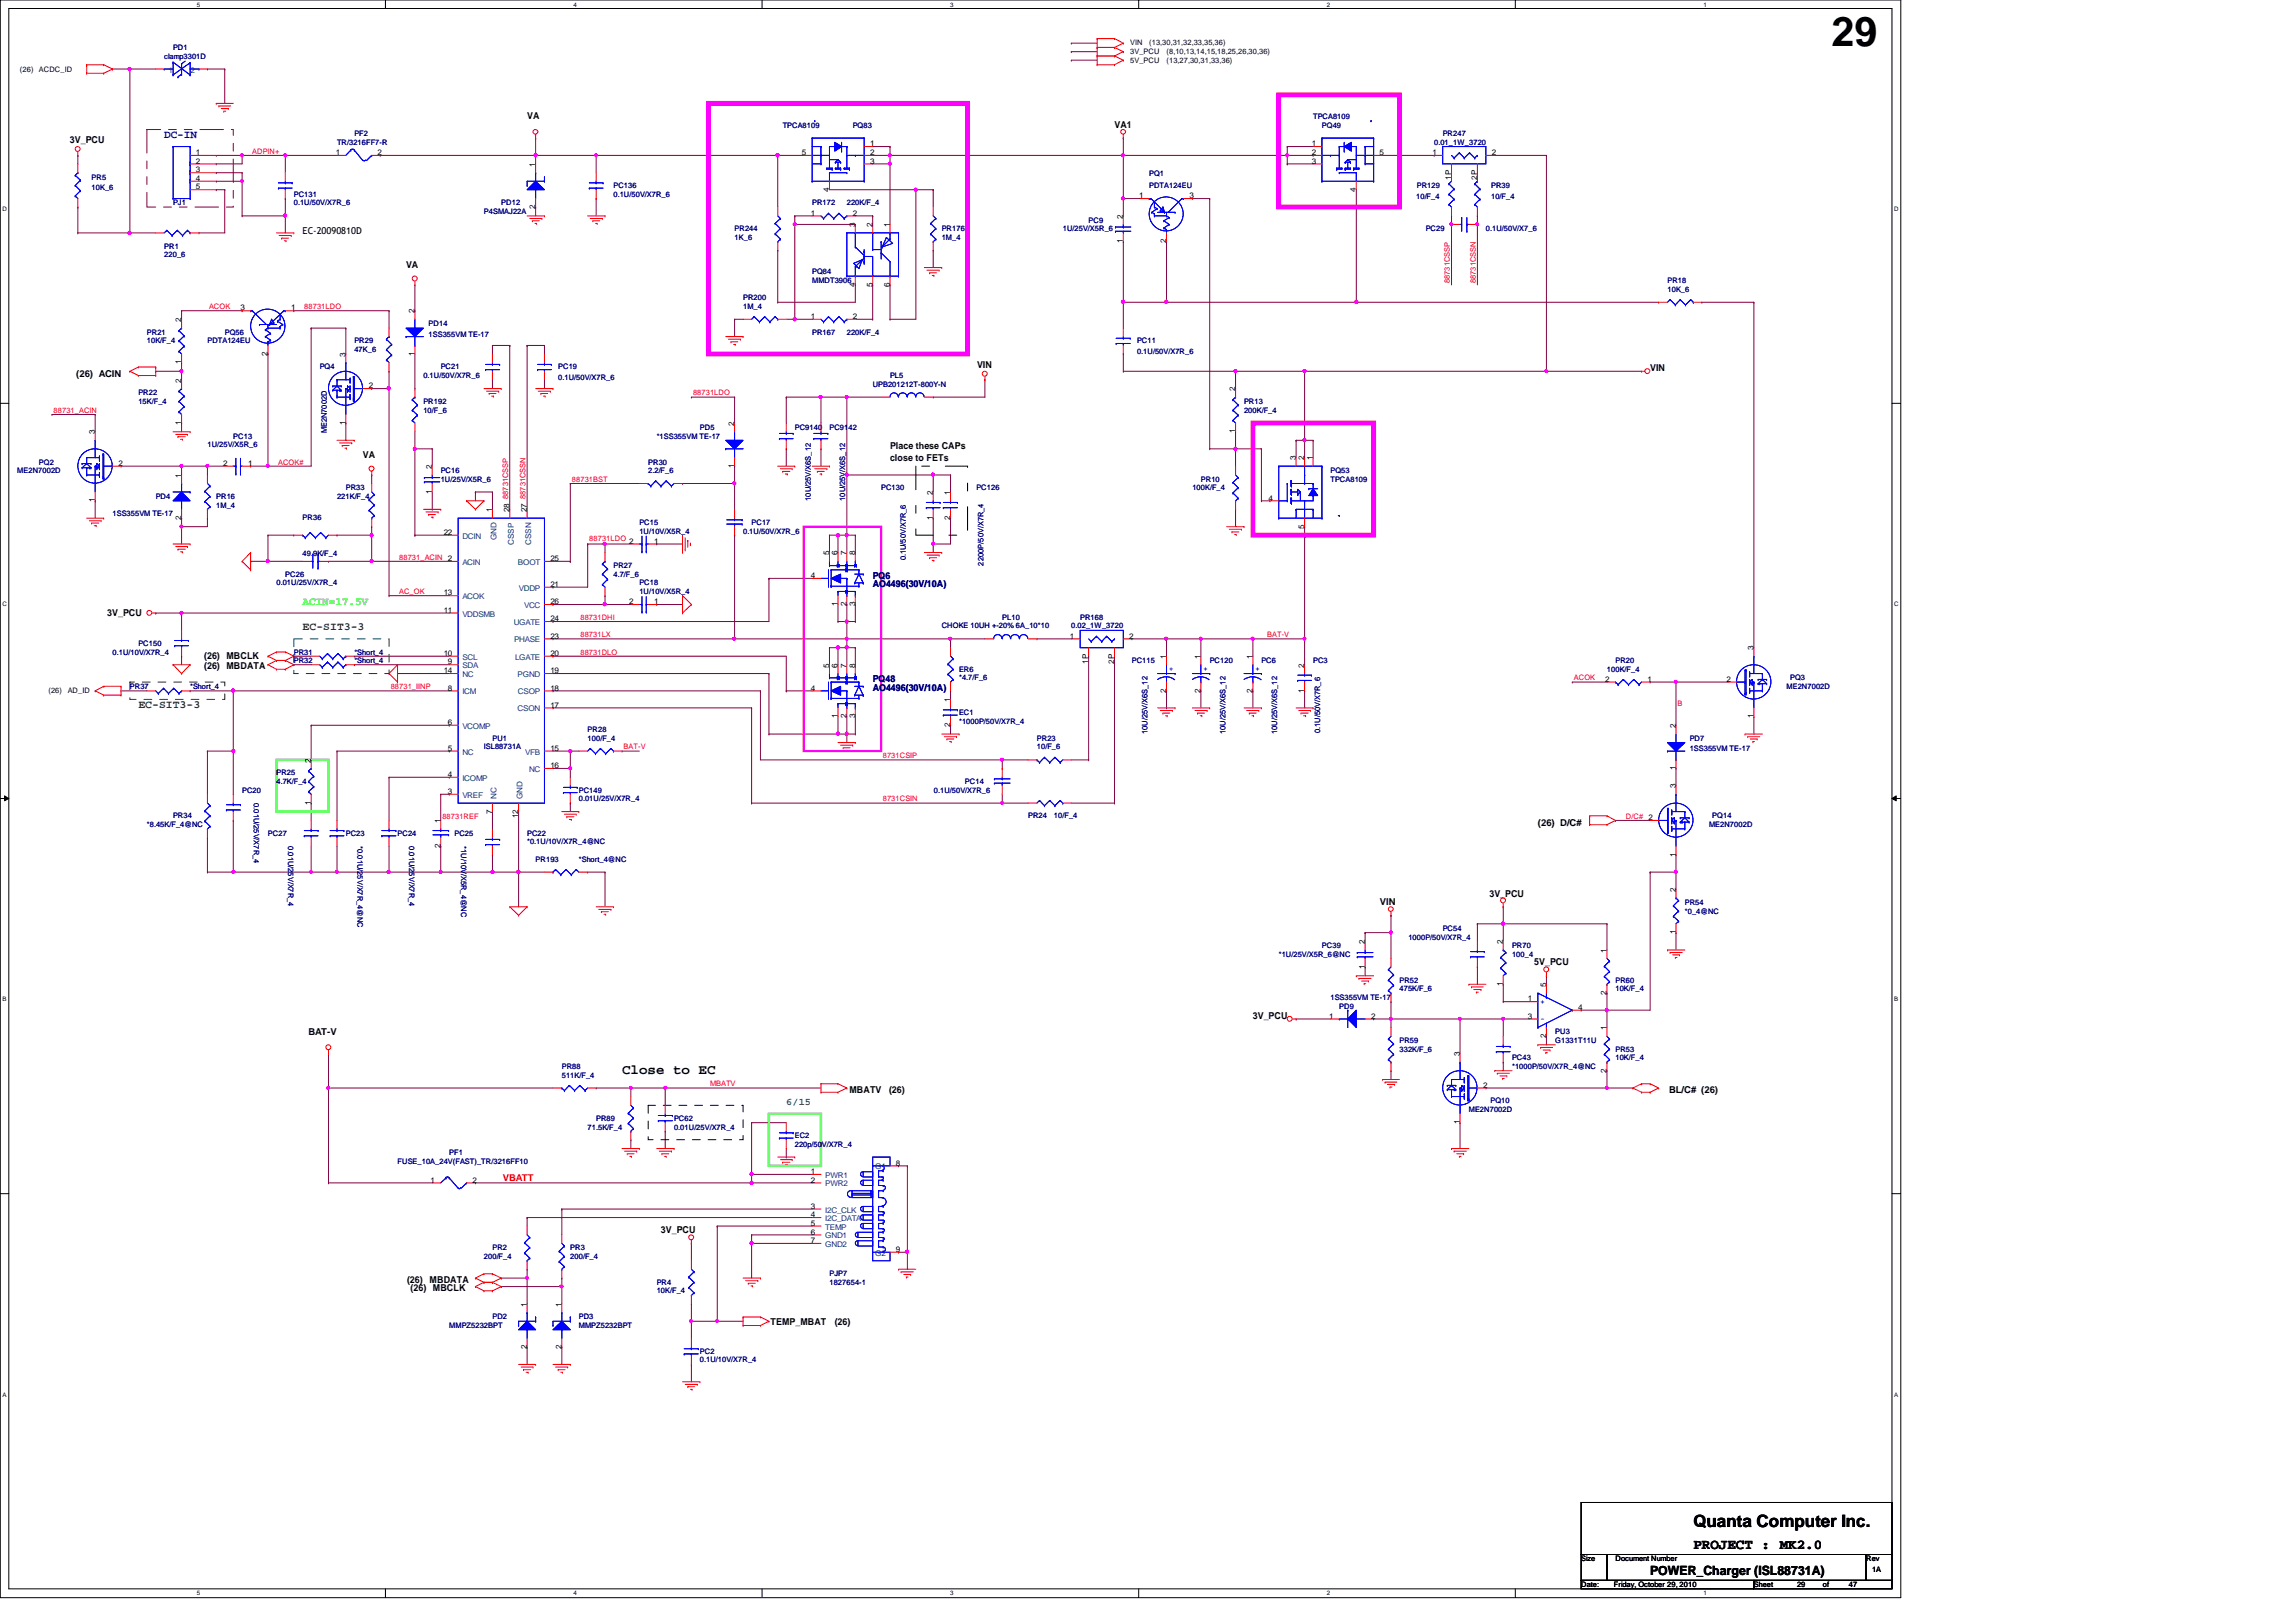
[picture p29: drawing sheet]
<svg xmlns="http://www.w3.org/2000/svg" width="297mm" height="210mm" viewBox="0 0 297 210" stroke-linecap="round" stroke-linejoin="round" font-family="sans-serif">
<defs><g id="words">
<text font-size="5.3" x="236.9" y="6">29</text>
<text font-size="2.2" x="219.1" y="197.7">Quanta Computer Inc.</text>
<text font-size="1.9" x="219.1" y="200.5">PROJECT :</text>
<g font-size="1.8">
<text x="80.5" y="139">Close to EC</text>
<text x="230.2" y="200.4">MK2.0</text>
</g>
<text font-size="1.7" x="213.5" y="203.8">POWER_Charger (ISL88731A)</text>
<text font-size="1.4" fill="#000080" x="21.2" y="17.9">DC-IN</text>
<text font-size="1.4" fill="#0f0" x="39.2" y="78.2">ACIN=17.5V</text>
<g font-size="1.4" fill="#008000">
<text x="39.2" y="81.6">EC-SIT3-3</text>
<text x="17.9" y="91.7">EC-SIT3-3</text>
</g>
<text font-size="1.3" fill="#008040" x="101.7" y="143">6/15</text>
<g font-size="1.2">
<text x="68.2" y="15.5">VA</text>
<text x="144.2" y="16.6">VA1</text>
<text x="9.1" y="18.5">3V_PCU</text>
<text x="39.2" y="30.3">EC-20090810D</text>
<text x="52.5" y="34.7">VA</text>
<text x="126.4" y="47.6">VIN</text>
<text x="9.9" y="48.7">(26) ACIN</text>
<text x="213.5" y="48">VIN</text>
<text x="46.9" y="59.2">VA</text>
<text x="115.1" y="58.1">Place these CAPs</text>
<text x="115.1" y="59.6">close to FETs</text>
<text x="13.9" y="79.7">3V_PCU</text>
<text x="26.4" y="85.3">(26) MBCLK</text>
<text x="26.4" y="86.5">(26) MBDATA</text>
<text x="199" y="106.8">(26) D/C#</text>
<text x="178.5" y="117.1">VIN</text>
<text x="192.7" y="116">3V_PCU</text>
<text x="198.5" y="124.8">5V_PCU</text>
<text x="162.1" y="131.9">3V_PCU</text>
<text x="39.9" y="133.9">BAT-V</text>
<text x="109.9" y="141.5">MBATV</text>
<text x="115" y="141.5">(26)</text>
<text x="215.9" y="141.4">BL/C# (26)</text>
<text x="85.5" y="159.6">3V_PCU</text>
<text x="52.7" y="166">(26)</text>
<text x="53.1" y="167.1">(26) MBCLK</text>
<text x="55.6" y="166">MBDATA</text>
<text x="99.7" y="171.4">TEMP_MBAT</text>
<text x="108" y="171.4">(26)</text>
</g>
<g font-size="1.2" fill="#000080">
<text x="112.9" y="74.9">PQ6</text>
<text x="112.9" y="76">AO4496(30V/10A)</text>
<text x="112.9" y="88.3">PQ48</text>
<text x="112.9" y="89.4">AO4496(30V/10A)</text>
</g>
<text font-size="1.2" fill="#f00" x="65.1" y="152.9">VBATT</text>
<g font-size="1">
<text x="146.2" y="5.9">VIN</text>
<text x="148.7" y="5.9">(13,30,31,32,33,35,36)</text>
<text x="2.6" y="9.3">(26)</text>
<text x="5" y="9.3">ACDC_ID</text>
<text x="146.2" y="8.1">5V_PCU</text>
<text x="146.2" y="7">3V_PCU</text>
<text x="150.9" y="8.1">(13,27,30,31,33,36)</text>
<text x="150.9" y="7">(8,10,13,14,15,18,25,26,30,36)</text>
<text x="25.4" y="20.1">1</text>
<text x="25.4" y="21.2">2</text>
<text x="25.4" y="22.3">3</text>
<text x="25.4" y="23.4">4</text>
<text x="43.4" y="20.1">1</text>
<text x="48.8" y="20.1">2</text>
<text x="69.3" y="21.6" transform="rotate(-90 69.3 21.6)">1</text>
<text x="103.8" y="20.1">5</text>
<text x="112.6" y="21.2">3</text>
<text x="112.6" y="20.1">2</text>
<text x="112.6" y="18.9">1</text>
<text x="169.7" y="21.2">3</text>
<text x="169.7" y="20.1">2</text>
<text x="169.7" y="18.9">1</text>
<text x="178.5" y="20.1">5</text>
<text x="185.3" y="20.1">1</text>
<text x="187.7" y="23.3" transform="rotate(-90 187.7 23.3)">1P</text>
<text x="191.1" y="23.3" transform="rotate(-90 191.1 23.3)">2P</text>
<text x="193" y="20.1">2</text>
<text x="25.4" y="24.5">5</text>
<text x="69.3" y="27.1" transform="rotate(-90 69.3 27.1)">2</text>
<text x="104.9" y="27.9">1</text>
<text x="107.3" y="24.8" transform="rotate(-90 107.3 24.8)">4</text>
<text x="110.3" y="27.9">2</text>
<text x="110.6" y="29.4" transform="rotate(-90 110.6 29.4)">3</text>
<text x="112.9" y="29.4" transform="rotate(-90 112.9 29.4)">2</text>
<text x="115.1" y="29.4" transform="rotate(-90 115.1 29.4)">1</text>
<text x="145.3" y="28.3" transform="rotate(-90 145.3 28.3)">2</text>
<text x="147.4" y="25.7">1</text>
<text x="153.9" y="25.7">3</text>
<text x="175.4" y="24.8" transform="rotate(-90 175.4 24.8)">4</text>
<text x="145.3" y="31.5" transform="rotate(-90 145.3 31.5)">1</text>
<text x="150.9" y="31.5" transform="rotate(-90 150.9 31.5)">2</text>
<text x="23.4" y="41.7" transform="rotate(-90 23.4 41.7)">2</text>
<text x="31.1" y="40.2">3</text>
<text x="37.7" y="40.2">1</text>
<text x="53.6" y="40.6" transform="rotate(-90 53.6 40.6)">2</text>
<text x="104.9" y="41.3">1</text>
<text x="110.3" y="41.3">2</text>
<text x="110.6" y="37.1" transform="rotate(-90 110.6 37.1)">4</text>
<text x="112.9" y="37.1" transform="rotate(-90 112.9 37.1)">5</text>
<text x="115.1" y="37.1" transform="rotate(-90 115.1 37.1)">6</text>
<text x="23.4" y="47.2" transform="rotate(-90 23.4 47.2)">1</text>
<text x="34.6" y="46.1" transform="rotate(-90 34.6 46.1)">2</text>
<text x="44.7" y="46.1" transform="rotate(-90 44.7 46.1)">3</text>
<text x="53.6" y="46.1" transform="rotate(-90 53.6 46.1)">1</text>
<text x="23.4" y="49.5" transform="rotate(-90 23.4 49.5)">2</text>
<text x="47.7" y="50.2">2</text>
<text x="159.8" y="50.6" transform="rotate(-90 159.8 50.6)">2</text>
<text x="12.3" y="56.2" transform="rotate(-90 12.3 56.2)">3</text>
<text x="23.4" y="55" transform="rotate(-90 23.4 55)">1</text>
<text x="44.7" y="55" transform="rotate(-90 44.7 55)">1</text>
<text x="95" y="55.1" transform="rotate(-90 95 55.1)">2</text>
<text x="159.8" y="56.1" transform="rotate(-90 159.8 56.1)">1</text>
<text x="167.6" y="59.6" transform="rotate(-90 167.6 59.6)">3</text>
<text x="168.7" y="59.6" transform="rotate(-90 168.7 59.6)">2</text>
<text x="169.8" y="59.6" transform="rotate(-90 169.8 59.6)">1</text>
<text x="12.3" y="65" transform="rotate(-90 12.3 65)">1</text>
<text x="15.3" y="60.3">2</text>
<text x="23.4" y="61.8" transform="rotate(-90 23.4 61.8)">1</text>
<text x="28.9" y="60.3">2</text>
<text x="32.1" y="60.3">1</text>
<text x="55.9" y="63.9" transform="rotate(-90 55.9 63.9)">1</text>
<text x="55.9" y="60.7" transform="rotate(-90 55.9 60.7)">2</text>
<text x="95" y="60.6" transform="rotate(-90 95 60.6)">1</text>
<text x="120.7" y="64.1" transform="rotate(-90 120.7 64.1)">2</text>
<text x="122.9" y="64.1" transform="rotate(-90 122.9 64.1)">1</text>
<text x="164.1" y="64.8">4</text>
<text x="23.4" y="67.3" transform="rotate(-90 23.4 67.3)">2</text>
<text x="57.4" y="69.2">22</text>
<text x="63.7" y="66.3" transform="rotate(-90 63.7 66.3)">1</text>
<text x="65.9" y="66.3" transform="rotate(-90 65.9 66.3)">28</text>
<text x="68.2" y="66.3" transform="rotate(-90 68.2 66.3)">27</text>
<text x="81.4" y="70.4">2</text>
<text x="84.6" y="70.4">1</text>
<text x="107.3" y="71.9" transform="rotate(-90 107.3 71.9)">5</text>
<text x="108.4" y="71.9" transform="rotate(-90 108.4 71.9)">6</text>
<text x="109.5" y="71.9" transform="rotate(-90 109.5 71.9)">7</text>
<text x="110.6" y="71.9" transform="rotate(-90 110.6 71.9)">8</text>
<text x="120.7" y="67.3" transform="rotate(-90 120.7 67.3)">1</text>
<text x="122.9" y="67.3" transform="rotate(-90 122.9 67.3)">2</text>
<text x="168.7" y="68.4" transform="rotate(-90 168.7 68.4)">5</text>
<text x="57.4" y="77">13</text>
<text x="71.2" y="72.6">25</text>
<text x="71.2" y="75.9">21</text>
<text x="104.9" y="74.8">4</text>
<text x="57.4" y="79.3">11</text>
<text x="71.2" y="80.4">24</text>
<text x="71.2" y="78.2">26</text>
<text x="71.2" y="82.6">23</text>
<text x="81.4" y="78.2">2</text>
<text x="84.6" y="78.2">1</text>
<text x="108.4" y="78.4" transform="rotate(-90 108.4 78.4)">1</text>
<text x="109.5" y="78.4" transform="rotate(-90 109.5 78.4)">2</text>
<text x="110.6" y="78.4" transform="rotate(-90 110.6 78.4)">3</text>
<text x="138.4" y="82.6">1</text>
<text x="146.1" y="82.6">2</text>
<text x="6.3" y="89.7">(26)</text>
<text x="8.8" y="89.7">AD_ID</text>
<text x="57.4" y="87.1">14</text>
<text x="57.4" y="84.9">10</text>
<text x="58" y="89.4">8</text>
<text x="58" y="86">9</text>
<text x="71.2" y="84.9">20</text>
<text x="71.2" y="87.1">19</text>
<text x="71.2" y="89.4">18</text>
<text x="104.9" y="89.4">4</text>
<text x="107.3" y="86.4" transform="rotate(-90 107.3 86.4)">5</text>
<text x="108.4" y="86.4" transform="rotate(-90 108.4 86.4)">6</text>
<text x="109.5" y="86.4" transform="rotate(-90 109.5 86.4)">7</text>
<text x="110.6" y="86.4" transform="rotate(-90 110.6 86.4)">8</text>
<text x="140.8" y="85.9" transform="rotate(-90 140.8 85.9)">1P</text>
<text x="144.1" y="85.9" transform="rotate(-90 144.1 85.9)">2P</text>
<text x="150.9" y="89.6" transform="rotate(-90 150.9 89.6)">2</text>
<text x="150.9" y="85.3" transform="rotate(-90 150.9 85.3)">1</text>
<text x="155.3" y="89.6" transform="rotate(-90 155.3 89.6)">2</text>
<text x="155.3" y="85.3" transform="rotate(-90 155.3 85.3)">1</text>
<text x="162" y="89.6" transform="rotate(-90 162 89.6)">2</text>
<text x="162" y="85.3" transform="rotate(-90 162 85.3)">1</text>
<text x="168.7" y="89.6" transform="rotate(-90 168.7 89.6)">1</text>
<text x="168.7" y="86.4" transform="rotate(-90 168.7 86.4)">2</text>
<text x="207.7" y="88.2">2</text>
<text x="213.1" y="88.2">1</text>
<text x="223.3" y="88.2">2</text>
<text x="226.9" y="84.2" transform="rotate(-90 226.9 84.2)">3</text>
<text x="58" y="93.8">6</text>
<text x="71.2" y="91.6">17</text>
<text x="108.4" y="93" transform="rotate(-90 108.4 93)">1</text>
<text x="109.5" y="93" transform="rotate(-90 109.5 93)">2</text>
<text x="110.6" y="93" transform="rotate(-90 110.6 93)">3</text>
<text x="122.9" y="94.1" transform="rotate(-90 122.9 94.1)">2</text>
<text x="122.9" y="90.8" transform="rotate(-90 122.9 90.8)">1</text>
<text x="216.8" y="94.2" transform="rotate(-90 216.8 94.2)">2</text>
<text x="226.9" y="93" transform="rotate(-90 226.9 93)">1</text>
<text x="40.2" y="98.7" transform="rotate(-90 40.2 98.7)">2</text>
<text x="58" y="100.5">4</text>
<text x="58" y="97.2">5</text>
<text x="71.2" y="99.4">16</text>
<text x="71.2" y="97.2">15</text>
<text x="216.8" y="99.7" transform="rotate(-90 216.8 99.7)">1</text>
<text x="40.2" y="104.1" transform="rotate(-90 40.2 104.1)">1</text>
<text x="57" y="106.5" transform="rotate(-90 57 106.5)">1</text>
<text x="58" y="102.7">3</text>
<text x="63.7" y="105.3" transform="rotate(-90 63.7 105.3)">7</text>
<text x="67.1" y="105.9" transform="rotate(-90 67.1 105.9)">12</text>
<text x="216.8" y="102" transform="rotate(-90 216.8 102)">3</text>
<text x="57" y="109.7" transform="rotate(-90 57 109.7)">2</text>
<text x="216.8" y="110.9" transform="rotate(-90 216.8 110.9)">1</text>
<text x="216.8" y="115.4" transform="rotate(-90 216.8 115.4)">2</text>
<text x="176.6" y="125.4" transform="rotate(-90 176.6 125.4)">1</text>
<text x="176.6" y="122.2" transform="rotate(-90 176.6 122.2)">2</text>
<text x="194.4" y="122.2" transform="rotate(-90 194.4 122.2)">2</text>
<text x="207.9" y="123.3" transform="rotate(-90 207.9 123.3)">1</text>
<text x="216.8" y="120.9" transform="rotate(-90 216.8 120.9)">1</text>
<text x="172" y="131.8">1</text>
<text x="177.4" y="131.8">2</text>
<text x="194.4" y="127.6" transform="rotate(-90 194.4 127.6)">1</text>
<text x="197.7" y="129.6">1</text>
<text x="197.7" y="131.8">3</text>
<text x="200" y="127.8" transform="rotate(-90 200 127.8)">5</text>
<text x="204.2" y="130.7">4</text>
<text x="207.9" y="128.7" transform="rotate(-90 207.9 128.7)">2</text>
<text x="188.8" y="136.7" transform="rotate(-90 188.8 136.7)">3</text>
<text x="200" y="134.3" transform="rotate(-90 200 134.3)">2</text>
<text x="207.9" y="133.3" transform="rotate(-90 207.9 133.3)">1</text>
<text x="191.9" y="140.8">2</text>
<text x="207.9" y="138.8" transform="rotate(-90 207.9 138.8)">2</text>
<text x="188.8" y="145.5" transform="rotate(-90 188.8 145.5)">1</text>
<text x="55.7" y="153">1</text>
<text x="61.1" y="153">2</text>
<text x="104.9" y="151.9">1</text>
<text x="104.9" y="153">2</text>
<text x="115.9" y="150.8">8</text>
<text x="104.9" y="160.9">7</text>
<text x="104.9" y="156.4">3</text>
<text x="104.9" y="158.6">5</text>
<text x="104.9" y="159.8">6</text>
<text x="104.9" y="157.5">4</text>
<text x="115.9" y="162">9</text>
<text x="68.2" y="169.1" transform="rotate(-90 68.2 169.1)">1</text>
<text x="72.6" y="169.1" transform="rotate(-90 72.6 169.1)">1</text>
<text x="68.2" y="174.6" transform="rotate(-90 68.2 174.6)">2</text>
<text x="72.6" y="174.6" transform="rotate(-90 72.6 174.6)">2</text>
<text x="204.6" y="202.1">Size</text>
<text x="209" y="202.1">Document Number</text>
<text x="241.4" y="202.1">Rev</text>
<text x="242.2" y="203.4">1A</text>
<text x="204.6" y="205.4">Date:</text>
<text x="208.8" y="205.4">Friday, October 29, 2010</text>
<text x="226.9" y="205.4">Sheet</text>
<text x="232.5" y="205.4">29</text>
<text x="235.8" y="205.4">of</text>
<text x="239.2" y="205.4">47</text>
</g>
<g font-size="1" fill="#000080">
<text x="21.2" y="7.6">clamp3301D</text>
<text x="22.4" y="6.5">PD1</text>
<text x="45.8" y="17.7">PF2</text>
<text x="101.3" y="16.5">TPCA8109</text>
<text x="110.3" y="16.5">PQ83</text>
<text x="169.9" y="15.4">TPCA8109</text>
<text x="171" y="16.5">PQ49</text>
<text x="186.6" y="17.7">PR247</text>
<text x="11.9" y="23.2">PR5</text>
<text x="43.6" y="18.8">TR/3216FF7-R</text>
<text x="148.7" y="22.8">PQ1</text>
<text x="185.5" y="18.8">0.01_1W_3720</text>
<text x="11.9" y="24.6">10K_6</text>
<text x="22.4" y="26.6">PJ1</text>
<text x="38" y="25.4">PC131</text>
<text x="38" y="26.6">0.1U/50V/X7R_6</text>
<text x="62.6" y="27.7">P4SMAJ22A</text>
<text x="64.9" y="26.6">PD12</text>
<text x="79.4" y="24.3">PC136</text>
<text x="79.4" y="25.4">0.1U/50V/X7R_6</text>
<text x="95" y="29.9">PR244</text>
<text x="105.1" y="26.6">PR172</text>
<text x="109.6" y="26.6">220K/F_4</text>
<text x="121.8" y="29.9">PR176</text>
<text x="137.5" y="29.9">1U/25V/X5R_6</text>
<text x="140.8" y="28.8">PC9</text>
<text x="148.7" y="24.3">PDTA124EU</text>
<text x="183.2" y="25.7">10/F_4</text>
<text x="183.3" y="24.3">PR129</text>
<text x="184.4" y="29.9">PC29</text>
<text x="192.2" y="29.9">0.1U/50V/X7_6</text>
<text x="192.9" y="24.3">PR39</text>
<text x="192.9" y="25.7">10/F_4</text>
<text x="21.2" y="32.2">PR1</text>
<text x="21.2" y="33.3">220_6</text>
<text x="95" y="31">1K_6</text>
<text x="105.1" y="35.5">PQ84</text>
<text x="121.8" y="31">1M_4</text>
<text x="96.1" y="38.9">PR200</text>
<text x="96.1" y="40">1M_4</text>
<text x="105.1" y="36.6">MMDT3906</text>
<text x="215.7" y="36.6">PR18</text>
<text x="215.7" y="37.8">10K_6</text>
<text x="19" y="43.3">PR21</text>
<text x="19" y="44.4">10K/F_4</text>
<text x="26.8" y="44.4">PDTA124EU</text>
<text x="29.1" y="43.3">PQ56</text>
<text x="41.4" y="47.8">PQ4</text>
<text x="45.8" y="44.4">PR29</text>
<text x="45.8" y="45.6">47K_6</text>
<text x="55.5" y="42.2">PD14</text>
<text x="55.5" y="43.6">1SS355VM TE-17</text>
<text x="57" y="47.8">PC21</text>
<text x="72.2" y="47.8">PC19</text>
<text x="105.1" y="43.3">PR167</text>
<text x="109.6" y="43.3">220K/F_4</text>
<text x="147.1" y="44.4">PC11</text>
<text x="147.1" y="45.8">0.1U/50V/X7R_6</text>
<text x="17.9" y="51.2">PR22</text>
<text x="17.9" y="52.3">15K/F_4</text>
<text x="54.8" y="52.3">PR192</text>
<text x="54.8" y="53.4">10/F_6</text>
<text x="54.8" y="48.9">0.1U/50V/X7R_6</text>
<text x="72.2" y="49.1">0.1U/50V/X7R_6</text>
<text x="112.9" y="50">UPB201212T-800Y-N</text>
<text x="115.1" y="48.9">PL5</text>
<text x="160.9" y="52.3">PR13</text>
<text x="160.9" y="53.4">200K/F_4</text>
<text x="26.8" y="57.9">1U/25V/X5R_6</text>
<text x="30.2" y="56.8">PC13</text>
<text x="42.3" y="56.1" transform="rotate(-90 42.3 56.1)">ME2N7002D</text>
<text x="85" y="56.8">*1SS355VM TE-17</text>
<text x="90.5" y="55.6">PD5</text>
<text x="102.8" y="55.6">PC9140</text>
<text x="107.3" y="55.6">PC9142</text>
<text x="2.2" y="61.2">ME2N7002D</text>
<text x="5" y="60.1">PQ2</text>
<text x="20.1" y="64.6">PD4</text>
<text x="28" y="64.6">PR16</text>
<text x="28" y="65.7">1M_4</text>
<text x="43.6" y="64.6">221K/F_4</text>
<text x="44.7" y="63.5">PR33</text>
<text x="57" y="61.2">PC16</text>
<text x="57" y="62.4">1U/25V/X5R_6</text>
<text x="83.9" y="60.1">PR30</text>
<text x="83.9" y="61.2">2.2/F_6</text>
<text x="104.9" y="64.8" transform="rotate(-90 104.9 64.8)">10U/25V/X6S_12</text>
<text x="109.3" y="64.8" transform="rotate(-90 109.3 64.8)">10U/25V/X6S_12</text>
<text x="114" y="63.5">PC130</text>
<text x="126.3" y="63.5">PC126</text>
<text x="154.3" y="63.5">100K/F_4</text>
<text x="155.4" y="62.4">PR10</text>
<text x="172.1" y="61.2">PQ53</text>
<text x="172.1" y="62.4">TPCA8109</text>
<text x="14.6" y="66.8">1SS355VM TE-17</text>
<text x="39.2" y="67.4">PR36</text>
<text x="39.2" y="72">49.9K/F_4</text>
<text x="82.7" y="67.9">PC15</text>
<text x="82.7" y="69">1U/10V/X5R_4</text>
<text x="96.1" y="69">0.1U/50V/X7R_6</text>
<text x="97.2" y="67.9">PC17</text>
<text x="35.8" y="75.7">0.01U/25V/X7R_4</text>
<text x="36.9" y="74.6">PC26</text>
<text x="79.4" y="73.5">PR27</text>
<text x="79.4" y="74.6">4.7/F_6</text>
<text x="82.7" y="75.7">PC18</text>
<text x="82.7" y="76.9">1U/10V/X5R_4</text>
<text x="117.2" y="72.5" transform="rotate(-90 117.2 72.5)">0.1U/50V/X7R_6</text>
<text x="127.3" y="73.2" transform="rotate(-90 127.3 73.2)">2200P/50V/X7R_4</text>
<text x="17.9" y="83.6">PC150</text>
<text x="121.8" y="81.3">CHOKE 10UH +-20% 6A_10*10</text>
<text x="129.7" y="80.2">PL10</text>
<text x="138.6" y="81.3">0.02_1W_3720</text>
<text x="139.7" y="80.2">PR168</text>
<text x="14.6" y="84.7">0.1U/10V/X7R_4</text>
<text x="16.8" y="89.2">PR37</text>
<text x="24.6" y="89.2">*Short_4</text>
<text x="38" y="84.7">PR31</text>
<text x="38" y="85.8">PR32</text>
<text x="45.8" y="84.7">*Short_4</text>
<text x="45.8" y="85.8">*Short_4</text>
<text x="124.1" y="86.9">ER6</text>
<text x="124.1" y="88.1">*4.7/F_6</text>
<text x="146.4" y="85.8">PC115</text>
<text x="156.5" y="85.8">PC120</text>
<text x="163.2" y="85.8">PC6</text>
<text x="169.9" y="85.8">PC3</text>
<text x="207.9" y="86.9">100K/F_4</text>
<text x="209" y="85.8">PR20</text>
<text x="231.1" y="89.2">ME2N7002D</text>
<text x="231.6" y="88.1">PQ3</text>
<text x="63.7" y="95.9">PU1</text>
<text x="76" y="94.7">PR28</text>
<text x="76" y="95.9">100/F_4</text>
<text x="124.1" y="92.5">EC1</text>
<text x="124.1" y="93.6">*1000P/50V/X7R_4</text>
<text x="134.2" y="95.9">PR23</text>
<text x="148.5" y="95" transform="rotate(-90 148.5 95)">10U/25V/X6S_12</text>
<text x="158.5" y="95" transform="rotate(-90 158.5 95)">10U/25V/X6S_12</text>
<text x="165.2" y="95" transform="rotate(-90 165.2 95)">10U/25V/X6S_12</text>
<text x="170.8" y="94.9" transform="rotate(-90 170.8 94.9)">0.1U/50V/X7R_6</text>
<text x="218.6" y="95.9">PD7</text>
<text x="35.8" y="100.3">PR25</text>
<text x="35.8" y="101.5">4.7K/F_4</text>
<text x="62.6" y="97">ISL88731A</text>
<text x="124.8" y="101.5">PC14</text>
<text x="134.2" y="97">10/F_6</text>
<text x="218.6" y="97.2">1SS355VM TE-17</text>
<text x="19" y="107.1">*8.45K/F_4@NC</text>
<text x="22.4" y="105.9">PR34</text>
<text x="31.3" y="102.6">PC20</text>
<text x="32.8" y="103.9" transform="rotate(90 32.8 103.9)">0.01U/25V/X7R_4</text>
<text x="74.9" y="102.6">PC149</text>
<text x="74.9" y="103.7">0.01U/25V/X7R_4</text>
<text x="120.8" y="102.6">0.1U/50V/X7R_6</text>
<text x="133" y="105.9">PR24</text>
<text x="136.4" y="105.9">10/F_4</text>
<text x="221.1" y="107.1">ME2N7002D</text>
<text x="221.5" y="105.9">PQ14</text>
<text x="34.7" y="108.2">PC27</text>
<text x="37.3" y="109.5" transform="rotate(90 37.3 109.5)">0.01U/25V/X7R_4</text>
<text x="44.7" y="108.2">PC23</text>
<text x="46.3" y="109.5" transform="rotate(90 46.3 109.5)">*0.01U/25V/X7R_4@NC</text>
<text x="51.4" y="108.2">PC24</text>
<text x="53" y="109.5" transform="rotate(90 53 109.5)">0.01U/25V/X7R_4</text>
<text x="58.8" y="108.2">PC25</text>
<text x="59.6" y="109.5" transform="rotate(90 59.6 109.5)">*1U/10V/X5R_4@NC</text>
<text x="68.2" y="108.2">PC22</text>
<text x="68.2" y="109.3">*0.1U/10V/X7R_4@NC</text>
<text x="69.3" y="111.5">PR193</text>
<text x="74.9" y="111.5">*Short_4@NC</text>
<text x="218" y="117.1">PR54</text>
<text x="218" y="118.2">*0_4@NC</text>
<text x="165.4" y="123.8">*1U/25V/X5R_6@NC</text>
<text x="171" y="122.7">PC39</text>
<text x="182.2" y="121.6">1000P/50V/X7R_4</text>
<text x="186.6" y="120.4">PC54</text>
<text x="195.6" y="122.7">PR70</text>
<text x="195.6" y="123.8">100_4</text>
<text x="172.1" y="129.4">1SS355VM TE-17</text>
<text x="173.3" y="130.5">PD9</text>
<text x="181.1" y="127.2">PR52</text>
<text x="181.1" y="128.3">475K/F_6</text>
<text x="209" y="127.2">PR60</text>
<text x="209" y="128.3">10K/F_4</text>
<text x="181.1" y="135">PR59</text>
<text x="181.1" y="136.1">332K/F_6</text>
<text x="195.6" y="137.2">PC43</text>
<text x="201.2" y="133.9">PU3</text>
<text x="201.2" y="135">G1331T11U</text>
<text x="209" y="136.1">PR53</text>
<text x="209" y="137.2">10K/F_4</text>
<text x="72.7" y="138.3">PR88</text>
<text x="72.7" y="139.4">511K/F_4</text>
<text x="190" y="143.9">ME2N7002D</text>
<text x="192.8" y="142.8">PQ10</text>
<text x="195.6" y="138.3">*1000P/50V/X7R_4@NC</text>
<text x="58.1" y="149.5">PF1</text>
<text x="76" y="146.2">71.5K/F_4</text>
<text x="77.1" y="145">PR89</text>
<text x="87.2" y="145">PC62</text>
<text x="87.2" y="146.2">0.01U/25V/X7R_4</text>
<text x="102.8" y="147.3">EC2</text>
<text x="102.8" y="148.4">220p/50V/X7R_4</text>
<text x="51.4" y="150.6">FUSE_10A_24V(FAST)_TR/3216FF10</text>
<text x="63.7" y="161.8">PR2</text>
<text x="73.8" y="161.8">PR3</text>
<text x="62.6" y="162.9">200/F_4</text>
<text x="73.8" y="162.9">200/F_4</text>
<text x="85" y="166.3">PR4</text>
<text x="85" y="167.4">10K/F_4</text>
<text x="107.3" y="165.1">PJP7</text>
<text x="107.3" y="166.3">1827654-1</text>
<text x="58.1" y="171.9">MMPZ5232BPT</text>
<text x="63.7" y="170.7">PD2</text>
<text x="74.9" y="170.7">PD3</text>
<text x="74.9" y="171.9">MMPZ5232BPT</text>
<text x="90.5" y="175.2">PC2</text>
<text x="90.5" y="176.3">0.1U/10V/X7R_4</text>
</g>
<g font-size="1" fill="#004080">
<text x="21.8" y="9.4">1</text>
<text x="24.6" y="9.4">2</text>
<text x="59.8" y="69.7">DCIN</text>
<text x="64.2" y="69.9" transform="rotate(-90 64.2 69.9)">GND</text>
<text x="66.5" y="70.5" transform="rotate(-90 66.5 70.5)">CSSP</text>
<text x="68.7" y="70.6" transform="rotate(-90 68.7 70.6)">CSSN</text>
<text x="59.8" y="73.1">ACIN</text>
<text x="59.8" y="77.6">ACOK</text>
<text x="67" y="73.1">BOOT</text>
<text x="67.1" y="76.5">VDDP</text>
<text x="59.8" y="79.8">VDDSMB</text>
<text x="66.5" y="80.9">UGATE</text>
<text x="66.5" y="83.1">PHASE</text>
<text x="67.8" y="78.7">VCC</text>
<text x="59.8" y="89.9">ICM</text>
<text x="59.8" y="87.6">NC</text>
<text x="59.8" y="86.5">SDA</text>
<text x="59.8" y="85.4">SCL</text>
<text x="66.6" y="85.4">LGATE</text>
<text x="67" y="87.6">PGND</text>
<text x="67" y="89.9">CSOP</text>
<text x="59.8" y="94.3">VCOMP</text>
<text x="67" y="92.1">CSON</text>
<text x="59.8" y="101">ICOMP</text>
<text x="59.8" y="97.7">NC</text>
<text x="67.9" y="97.7">VFB</text>
<text x="68.4" y="99.9">NC</text>
<text x="59.8" y="103.3">VREF</text>
<text x="64.2" y="103.4" transform="rotate(-90 64.2 103.4)">NC</text>
<text x="67.6" y="103.4" transform="rotate(-90 67.6 103.4)">GND</text>
<text x="106.8" y="152.4">PWR1</text>
<text x="106.8" y="153.5">PWR2</text>
<text x="113.2" y="151.3">G1</text>
<text x="106.8" y="161.4">GND2</text>
<text x="106.8" y="156.9">I2C_CLK</text>
<text x="106.8" y="159.1">TEMP</text>
<text x="106.8" y="160.3">GND1</text>
<text x="106.8" y="158">I2C_DATA</text>
<text x="113.2" y="162.5">G2</text>
</g>
<g font-size="1" fill="#f00">
<text x="32.6" y="19.9">ADPIN+</text>
<text x="27" y="40">ACOK</text>
<text x="39.4" y="40">88731LDO</text>
<text x="187.6" y="36.7" transform="rotate(-90 187.6 36.7)">88731CSSP</text>
<text x="190.9" y="36.7" transform="rotate(-90 190.9 36.7)">88731CSSN</text>
<text x="6.9" y="53.4">88731_ACIN</text>
<text x="89.7" y="51.2">88731LDO</text>
<text x="36" y="60.1">ACOK#</text>
<text x="65.7" y="64.6" transform="rotate(-90 65.7 64.6)">88731CSSP</text>
<text x="68" y="64.6" transform="rotate(-90 68 64.6)">88731CSSN</text>
<text x="74" y="62.4">88731BST</text>
<text x="76.2" y="70.1">88731LDO</text>
<text x="51.6" y="72.4">88731_ACIN 2</text>
<text x="51.6" y="76.9">AC_OK</text>
<text x="75.1" y="80.2">88731DHI</text>
<text x="75.1" y="82.5">88731LX</text>
<text x="164" y="82.5">BAT-V</text>
<text x="50.5" y="89.2">88731_IINP</text>
<text x="75.1" y="84.7">88731DLO</text>
<text x="203.6" y="88.1">ACOK</text>
<text x="217" y="91.4">B</text>
<text x="80.7" y="97">BAT-V</text>
<text x="114.2" y="98.1">8731CSIP</text>
<text x="57.2" y="106">88731REF</text>
<text x="114.2" y="103.7">8731CSIN</text>
<text x="210.4" y="106">D/C# 2</text>
<text x="91.9" y="140.6">MBATV</text>
</g>
<g font-size="1" fill="#00f">
<text x="151.3" y="86.8">+</text>
<text x="155.7" y="86.8">+</text>
<text x="162.4" y="86.8">+</text>
<text x="199.3" y="129.9">+</text>
<text x="199.3" y="132.1">-</text>
</g>
<g font-size=".8">
<text x="25.5" y=".8">5</text>
<text x="74.2" y=".8">4</text>
<text x="122.9" y=".8">3</text>
<text x="171.7" y=".8">2</text>
<text x="220.4" y=".8">1</text>
<text x=".3" y="27.3">D</text>
<text x="245.1" y="27.3">D</text>
<text x=".3" y="78.4">C</text>
<text x="245.1" y="78.4">C</text>
<text x=".3" y="129.6">B</text>
<text x="245.1" y="129.6">B</text>
<text x=".3" y="180.7">A</text>
<text x="245.1" y="180.7">A</text>
<text x="25.5" y="206.5">5</text>
<text x="74.2" y="206.5">4</text>
<text x="122.9" y="206.5">3</text>
<text x="171.7" y="206.5">2</text>
<text x="220.4" y="206.5">1</text>
</g>
</g></defs>
<path d="M0 0h245.9v206.8h-245.9zM1.1 1.1h243.7v204.5h-243.7z" fill="none" stroke="#000" stroke-width=".13"/>
<g fill="#fff">
<path d="M25.5 .1h.4v.9h-.4z"/>
<path d="M25.5 205.7h.4v.9h-.4z"/>
</g>
<path d="M49.9 0v1.1M49.9 205.6v1.1" fill="none" stroke="#000" stroke-width=".13"/>
<g fill="#fff">
<path d="M74.2 .1h.4v.9h-.4z"/>
<path d="M74.2 205.7h.4v.9h-.4z"/>
</g>
<path d="M98.6 0v1.1M98.6 205.6v1.1" fill="none" stroke="#000" stroke-width=".13"/>
<g fill="#fff">
<path d="M122.9 .1h.5v.9h-.5z"/>
<path d="M122.9 205.7h.5v.9h-.5z"/>
</g>
<path d="M147.3 0v1.1M147.3 205.6v1.1" fill="none" stroke="#000" stroke-width=".13"/>
<g fill="#fff">
<path d="M171.7 .1h.4v.9h-.4z"/>
<path d="M171.7 205.7h.4v.9h-.4z"/>
</g>
<path d="M196 0v1.1M196 205.6v1.1" fill="none" stroke="#000" stroke-width=".13"/>
<g fill="#fff">
<path d="M220.4 .1h.4v.9h-.4z"/>
<path d="M220.4 205.7h.4v.9h-.4z"/>
<path d="M.3 26.6h.6v.9h-.6z"/>
<path d="M245.1 26.6h.5v.9h-.5z"/>
<path d="M.3 77.7h.6v.9h-.6z"/>
<path d="M245.1 77.7h.5v.9h-.5z"/>
</g>
<path d="M0 52.2h1.1M244.8 52.2h1.1" fill="none" stroke="#000" stroke-width=".13"/>
<g fill="#fff">
<path d="M.3 128.9h.5v.9h-.5z"/>
<path d="M245.1 128.9h.5v.9h-.5z"/>
</g>
<path d="M0 103.3h1.1M.6 103l.5 .3-.5 .3zM244.8 103.3l.5-.3v.6zM244.8 103.3h1.1" fill="none" stroke="#000" stroke-width=".13"/>
<path d="M.6 103l.5 .3-.5 .3zM244.8 103.3l.5-.3v.6z" fill="#000"/>
<g fill="#fff">
<path d="M.3 180h.5v.9h-.5z"/>
<path d="M245.1 180h.4v.9h-.4z"/>
</g>
<path d="M0 154.5h1.1M244.8 154.5h1.1" fill="none" stroke="#000" stroke-width=".13"/>
<g fill="none" stroke="#800040" stroke-width=".13">
<path d="M25.7 30.1h.1M29.1 24.6h.1M29.1 24.6v5.5h-3.4M68.2 44.7h.1M68.2 44.7h2.2M70.4 44.7h.1M70.4 44.7v1.1M55.9 65.9h.1M55.9 63.7v2.2M97.2 159.8h.1M97.2 159.8v1.1M117.4 162.1h.1"/>
<path d="M117.4 162.1v2.2"/>
</g>
<path d="M117.2 161.9h.3l.1 .1-.1 .1-.2 .1-.1-.1z" fill-rule="evenodd" fill="#f0f"/>
<path d="M117.2 161.9h.3l.1 .1-.1 .1-.2 .1-.1-.1z" fill="none" stroke="#f0f" stroke-width=".13"/>
<path d="M53.7 36.9v3.3M53.7 40.2h.1M123 89.4h.1M123 93.9h.1M123 89.4v1.1M123 93.9v1.1M216.8 112.9h.1M216.8 112.9v2.2" fill="none" stroke="#800040" stroke-width=".13"/>
<path d="M216.7 112.7h.2v.3h-.1h-.1z" fill-rule="evenodd" fill="#f0f"/>
<path d="M216.7 112.7h.2v.3h-.1h-.1z" fill="none" stroke="#f0f" stroke-width=".13"/>
<path d="M226.9 39.1h.1M226.9 39.1v44.7M109.6 51.4h.1M109.6 51.4h4.4M120.7 61.5h.1M120.7 61.5h2.3M216.8 99.4h.1M216.8 99.4v2.3" fill="none" stroke="#800040" stroke-width=".13"/>
<path d="M120.6 61.3h.2v.3h-.1h-.1z" fill-rule="evenodd" fill="#f0f"/>
<path d="M120.6 61.3h.2v.3h-.1h-.1z" fill="none" stroke="#f0f" stroke-width=".13"/>
<path d="M120.7 70.4h.1M120.7 70.4v1.1" fill="none" stroke="#800040" stroke-width=".13"/>
<path d="M120.6 70.2h.2v.3l-.1 .1-.1-.1z" fill-rule="evenodd" fill="#f0f"/>
<path d="M120.6 70.2h.2v.3l-.1 .1-.1-.1z" fill="none" stroke="#f0f" stroke-width=".13"/>
<g fill="none" stroke="#800040" stroke-width=".13">
<path d="M101.7 58.1h.1M101.7 51.4h.1M101.7 51.4v3.3M101.7 58.1v2.2M106.2 51.4h.1M106.2 58.1h.1M106.2 51.4v3.3M106.2 58.1v2.2M106.2 51.4h3.4M127.4 49.1h.1M127.4 49.1v2.3M120.7 61.5h.1"/>
<path d="M120.7 61.5v2.2M123 61.5h.1M123 67.1h.1M123 61.5v2.2M123 67.1v3.3"/>
</g>
<path d="M106 51.2h.3l.1 .2-.1 .1-.1 .1-.2-.1z" fill-rule="evenodd" fill="#f0f"/>
<path d="M106 51.2h.3l.1 .2-.1 .1-.1 .1-.2-.1z" fill="none" stroke="#f0f" stroke-width=".13"/>
<path d="M40.3 42.5h.1M40.3 42.5v17.8M120.7 70.4h.1M120.7 70.4h2.3M30.2 97.2h.1M30.2 97.2v5.6M38 84.9h.1M38 84.9h2.3" fill="none" stroke="#800040" stroke-width=".13"/>
<path d="M30 97h.3l.1 .2-.1 .1-.1 .1-.2-.1z" fill-rule="evenodd" fill="#f0f"/>
<path d="M30 97h.3l.1 .2-.1 .1-.1 .1-.2-.1z" fill="none" stroke="#f0f" stroke-width=".13"/>
<g fill="none" stroke="#800040" stroke-width=".13">
<path d="M20.1 79.3h.1M20.1 79.3h3.4M99.5 74.8h.1M99.5 74.8v5.6h-28M109.6 61.5h.1M109.6 61.5h11.1M24.6 89.4h.1M24.6 89.4h5.6M71.5 80.4h.1M30.2 106.2h.1M30.2 106.2v6.7M42.5 140.8h.1"/>
<path d="M42.5 140.8v12.3"/>
</g>
<path d="M109.4 61.3h.3v.3h-.2h-.1z" fill-rule="evenodd" fill="#f0f"/>
<path d="M109.4 61.3h.3v.3h-.2h-.1z" fill="none" stroke="#f0f" stroke-width=".13"/>
<path d="M120.7 67.1h.1M120.7 67.1v3.3M101.7 89.4h.1M101.7 89.4h3.4M109.6 95h.1M109.6 95v1.1M203.4 88.3h.1M203.4 88.3h4.5M216.8 88.3h.1M216.8 88.3h6.8" fill="none" stroke="#800040" stroke-width=".13"/>
<path d="M216.7 88.1h.2v.3h-.1h-.1z" fill-rule="evenodd" fill="#f0f"/>
<path d="M216.7 88.1h.2v.3h-.1h-.1z" fill="none" stroke="#f0f" stroke-width=".13"/>
<path d="M40.3 42.5h.1M40.3 42.5h4.4M71.5 72.6h2.3M73.8 72.6h.1M73.8 62.6v10M45.8 84.9h.1M45.8 84.9h12.3M30.2 112.9h10.1M40.3 112.9h.1" fill="none" stroke="#800040" stroke-width=".13"/>
<path d="M30 112.7h.3l.1 .1-.1 .2h-.1h-.2z" fill-rule="evenodd" fill="#f0f"/>
<path d="M30 112.7h.3l.1 .1-.1 .2h-.1h-.2z" fill="none" stroke="#f0f" stroke-width=".13"/>
<path d="M40.1 112.7h.3v.3h-.2h-.1z" fill-rule="evenodd" fill="#f0f"/>
<path d="M40.1 112.7h.3v.3h-.2h-.1z" fill="none" stroke="#f0f" stroke-width=".13"/>
<g fill="none" stroke="#800040" stroke-width=".13">
<path d="M34.7 69.3h3.3M38 69.3h.1M53.7 69.3h.1M53.7 69.3h4.4M95 60.3h.1M95 60.3v2.3M99.5 74.8h.1M99.5 74.8h5.6M23.5 84.9h.1M23.5 84.9v1.1M226.9 92.8h.1M226.9 92.8v2.2"/>
<path d="M40.3 103.9h.1M40.3 103.9v2.3"/>
</g>
<path d="M94.8 62.4h.3l.1 .1-.1 .2h-.1h-.2z" fill-rule="evenodd" fill="#f0f"/>
<path d="M94.8 62.4h.3l.1 .1-.1 .2h-.1h-.2z" fill="none" stroke="#f0f" stroke-width=".13"/>
<path d="M31.3 23.5h.1M31.3 23.5v4.4" fill="none" stroke="#800040" stroke-width=".13"/>
<path d="M31.2 23.3h.2v.2l-.1 .1-.1-.1z" fill-rule="evenodd" fill="#f0f"/>
<path d="M31.2 23.3h.2v.2l-.1 .1-.1-.1z" fill="none" stroke="#f0f" stroke-width=".13"/>
<path d="M44.7 42.5h.1M44.7 42.5v3.3M23.5 79.3h.1M23.5 79.3h34.6" fill="none" stroke="#800040" stroke-width=".13"/>
<path d="M23.3 79.2h.3v.2l-.2 .1-.1-.1z" fill-rule="evenodd" fill="#f0f"/>
<path d="M23.3 79.2h.3v.2l-.2 .1-.1-.1z" fill="none" stroke="#f0f" stroke-width=".13"/>
<path d="M48.1 50.3h.1M48.1 50.3h2.2M43.6 69.3h.1M43.6 69.3h4.5M63.7 105h.1M63.7 105v2.3" fill="none" stroke="#800040" stroke-width=".13"/>
<path d="M47.9 69.1h.3v.3l-.2 .1-.1-.1z" fill-rule="evenodd" fill="#f0f"/>
<path d="M47.9 69.1h.3v.3l-.2 .1-.1-.1z" fill="none" stroke="#f0f" stroke-width=".13"/>
<path d="M23.5 79.3h.1M23.5 79.3v2.3M71.5 87.2h28M99.5 87.2h.1M99.5 95h.1M99.5 87.2v7.8M99.5 95h8.9M108.4 95h.1" fill="none" stroke="#800040" stroke-width=".13"/>
<path d="M108.3 94.8h.2l.1 .2-.1 .1-.1 .1-.1-.1z" fill-rule="evenodd" fill="#f0f"/>
<path d="M108.3 94.8h.2l.1 .2-.1 .1-.1 .1-.1-.1z" fill="none" stroke="#f0f" stroke-width=".13"/>
<path d="M26.8 97.2h.1M26.8 97.2v5.6M30.2 89.4h.1M30.2 89.4v7.8h-3.4M45.8 86h.1M45.8 86h12.3M71.5 89.4h.1M71.5 89.4h26.9M26.8 108.4h.1M26.8 108.4v4.5" fill="none" stroke="#800040" stroke-width=".13"/>
<path d="M30 89.2h.3l.1 .2-.1 .1-.1 .1-.2-.1z" fill-rule="evenodd" fill="#f0f"/>
<path d="M30 89.2h.3l.1 .2-.1 .1-.1 .1-.2-.1z" fill="none" stroke="#f0f" stroke-width=".13"/>
<path d="M63.7 110.6h.1M63.7 112.9h.1M63.7 110.6v2.3M63.7 112.9h3.4" fill="none" stroke="#800040" stroke-width=".13"/>
<path d="M66.9 112.7h.3l.1 .1-.1 .2h-.1h-.2z" fill-rule="evenodd" fill="#f0f"/>
<path d="M66.9 112.7h.3l.1 .1-.1 .2h-.1h-.2z" fill="none" stroke="#f0f" stroke-width=".13"/>
<path d="M63.6 112.7h.2l.1 .1-.1 .2h-.1h-.1z" fill-rule="evenodd" fill="#f0f"/>
<path d="M63.6 112.7h.2l.1 .1-.1 .2h-.1h-.1z" fill="none" stroke="#f0f" stroke-width=".13"/>
<path d="M95 69.3h.1M95 69.3v13.4M38 86h.1M38 86h2.3" fill="none" stroke="#800040" stroke-width=".13"/>
<path d="M94.8 82.5h.3l.1 .1-.1 .2h-.1h-.2z" fill-rule="evenodd" fill="#f0f"/>
<path d="M94.8 82.5h.3l.1 .1-.1 .2h-.1h-.2z" fill="none" stroke="#f0f" stroke-width=".13"/>
<path d="M31.3 20.1h.1M31.3 20.1h5.6M48.1 69.3h.1M48.1 69.3v3.3M80.5 97.2h.1M80.5 97.2h2.2M26.8 112.9h.1M26.8 112.9h3.4" fill="none" stroke="#800040" stroke-width=".13"/>
<path d="M31.2 19.9h.2v.3l-.1 .1-.1-.1z" fill-rule="evenodd" fill="#f0f"/>
<path d="M31.2 19.9h.2v.3l-.1 .1-.1-.1z" fill="none" stroke="#f0f" stroke-width=".13"/>
<g fill="none" stroke="#800040" stroke-width=".13">
<path d="M36.9 27.9h.1M36.9 27.9v2.2M70.4 49.1h.1M70.4 49.1v1.2M88.3 62.6h.1M88.3 62.6h6.7M71.5 91.6h.1M71.5 91.6h25.7M109.6 80.4h.1M109.6 80.4v2.3M213.5 88.3h.1M213.5 88.3h3.3"/>
<path d="M209 106.2h.1M209 106.2h4.5M97.2 152h.1M97.2 153.1h.1M97.2 152v1.1M97.2 153.1h7.9"/>
</g>
<path d="M97.1 152.9h.3v.2v.1l-.2 .1-.1-.1z" fill-rule="evenodd" fill="#f0f"/>
<path d="M97.1 152.9h.3v.2v.1l-.2 .1-.1-.1z" fill="none" stroke="#f0f" stroke-width=".13"/>
<path d="M108.4 95h.1M108.4 92.8v2.2M108.4 95h1.2M109.6 95h.1" fill="none" stroke="#800040" stroke-width=".13"/>
<path d="M109.4 94.8h.3v.3l-.2 .1-.1-.1z" fill-rule="evenodd" fill="#f0f"/>
<path d="M109.4 94.8h.3v.3l-.2 .1-.1-.1z" fill="none" stroke="#f0f" stroke-width=".13"/>
<path d="M71.5 97.2h2.3M73.8 97.2h.1" fill="none" stroke="#800040" stroke-width=".13"/>
<path d="M73.6 97h.3v.3l-.2 .1-.1-.1z" fill-rule="evenodd" fill="#f0f"/>
<path d="M73.6 97h.3v.3l-.2 .1-.1-.1z" fill="none" stroke="#f0f" stroke-width=".13"/>
<g fill="none" stroke="#800040" stroke-width=".13">
<path d="M26.8 8.9h.1M26.8 8.9h2.3M29.1 8.9h.1M29.1 8.9v4.5M28 22.4h.1M28 23.5h.1M28 21.2h.1M28 22.4h3.3M28 23.5h3.3M28 21.2h3.3M109.6 61.5h.1M109.6 61.5v7.8"/>
<path d="M57 102.8h.1M57 109.5h.1M57 102.8v3.4M57 109.5v3.4M42.5 136.3h.1M42.5 136.3v4.5"/>
</g>
<path d="M56.9 112.7h.2v.3h-.1h-.1z" fill-rule="evenodd" fill="#f0f"/>
<path d="M56.9 112.7h.2v.3h-.1h-.1z" fill="none" stroke="#f0f" stroke-width=".13"/>
<g fill="none" stroke="#800040" stroke-width=".13">
<path d="M101.7 51.4h.1M101.7 51.4h4.5M48.1 61.5h.1M48.1 61.5v1.1M71.5 76h.1M76 70.4h.1M76 70.4v5.6h-4.5M76 70.4h2.3M78.3 78.2h.1M78.3 70.4h.1M78.3 78.2h3.3M78.3 70.4v1.1"/>
<path d="M85 78.2h.1M85 70.4h.1M85 78.2h3.3M85 70.4h3.3M15.7 89.4h.1M15.7 89.4h3.3M40.3 93.9h.1M40.3 93.9v4.4M40.3 93.9h17.8M51.4 87.2h.1M51.4 87.2h6.7M58.1 93.9h.1"/>
<path d="M71.5 84.9h.1M71.5 84.9h30.2v4.5M95 82.7h.1M95 82.7h14.6M98.4 89.4h.1M98.4 89.4v8.9M101.7 89.4h.1M109.6 95h.1M109.6 82.7h.1M109.6 82.7v1.1M109.6 92.8v2.2M40.3 112.9h.1"/>
<path d="M40.3 109.5v3.4M40.3 112.9h3.3M43.6 112.9h.1M50.3 100.6h.1M50.3 100.6v5.6M50.3 100.6h7.8M57 102.8h1.1M58.1 102.8h.1M58.1 100.6h.1"/>
</g>
<path d="M78.1 70.2h.3v.2v.1l-.2 .1-.1-.1z" fill-rule="evenodd" fill="#f0f"/>
<path d="M78.1 70.2h.3v.2v.1l-.2 .1-.1-.1z" fill="none" stroke="#f0f" stroke-width=".13"/>
<path d="M78.3 70.4h.1M78.3 77.1h.1M78.3 70.4h3.3M78.3 77.1v1.1" fill="none" stroke="#800040" stroke-width=".13"/>
<path d="M78.1 78h.3v.2v.1l-.2 .1-.1-.1z" fill-rule="evenodd" fill="#f0f"/>
<path d="M78.1 78h.3v.2v.1l-.2 .1-.1-.1z" fill="none" stroke="#f0f" stroke-width=".13"/>
<g fill="none" stroke="#800040" stroke-width=".13">
<path d="M50.3 48h.1M50.3 48v2.3M71.5 78.2h.1M71.5 78.2h6.8M43.6 97.2h.1M43.6 97.2v9M43.6 97.2h14.5M58.1 97.2h.1M97.2 91.6h.1M97.2 91.6v12.3M67.1 112.9h.1M67.1 112.9v4.4"/>
<path d="M67.1 112.9h3.3"/>
</g>
<path d="M66.9 112.7h.3l.1 .1-.1 .2h-.1h-.2z" fill-rule="evenodd" fill="#f0f"/>
<path d="M66.9 112.7h.3l.1 .1-.1 .2h-.1h-.2z" fill="none" stroke="#f0f" stroke-width=".13"/>
<g fill="none" stroke="#800040" stroke-width=".13">
<path d="M38 40.2h.1M38 40.2h12.3M50.3 40.2h.1M50.3 40.2v2.3M89.4 51.4h.1M89.4 51.4h5.6M43.6 112.9h.1M43.6 112.9h13.4M43.6 109.5v3.4M50.3 112.9h.1M50.3 109.5v3.4M57 112.9h.1"/>
<path d="M76 112.9h.1M76 112.9h2.3M78.3 112.9h.1M78.3 112.9v4.4"/>
</g>
<path d="M43.4 112.7h.3v.3h-.1h-.2z" fill-rule="evenodd" fill="#f0f"/>
<path d="M43.4 112.7h.3v.3h-.1h-.2z" fill="none" stroke="#f0f" stroke-width=".13"/>
<path d="M50.1 112.7h.3l.1 .1-.1 .2h-.1h-.2z" fill-rule="evenodd" fill="#f0f"/>
<path d="M50.1 112.7h.3l.1 .1-.1 .2h-.1h-.2z" fill="none" stroke="#f0f" stroke-width=".13"/>
<path d="M109.6 82.7h.1M109.6 82.7h13.4" fill="none" stroke="#800040" stroke-width=".13"/>
<path d="M122.8 82.5h.3v.1v.2h-.2h-.1z" fill-rule="evenodd" fill="#f0f"/>
<path d="M122.8 82.5h.3v.1v.2h-.2h-.1z" fill="none" stroke="#f0f" stroke-width=".13"/>
<path d="M109.4 82.5h.3v.3h-.2h-.1z" fill-rule="evenodd" fill="#f0f"/>
<path d="M109.4 82.5h.3v.3h-.2h-.1z" fill="none" stroke="#f0f" stroke-width=".13"/>
<path d="M48.1 72.6h.1M48.1 72.6h10" fill="none" stroke="#800040" stroke-width=".13"/>
<path d="M47.9 72.4h.3v.3l-.2 .1-.1-.1z" fill-rule="evenodd" fill="#f0f"/>
<path d="M47.9 72.4h.3v.3l-.2 .1-.1-.1z" fill="none" stroke="#f0f" stroke-width=".13"/>
<path d="M145.3 31.3h.1M145.3 25.7h.1M145.3 25.7v2.2M145.3 31.3v7.8M145.3 25.7h2.2M108.4 78.2v2.2M108.4 80.4h.1M73.8 103.9h.1M73.8 103.9v1.1" fill="none" stroke="#800040" stroke-width=".13"/>
<path d="M145.1 25.5h.3l.1 .2-.1 .1-.1 .1-.2-.1z" fill-rule="evenodd" fill="#f0f"/>
<path d="M145.1 25.5h.3l.1 .2-.1 .1-.1 .1-.2-.1z" fill="none" stroke="#f0f" stroke-width=".13"/>
<path d="M68.2 44.7h.1M68.2 44.7v21.2M162.1 82.7h.1M162.1 82.7h6.7M162.1 82.7v2.2" fill="none" stroke="#800040" stroke-width=".13"/>
<path d="M161.9 82.5h.3l.1 .1-.1 .2h-.2h-.1z" fill-rule="evenodd" fill="#f0f"/>
<path d="M161.9 82.5h.3l.1 .1-.1 .2h-.2h-.1z" fill="none" stroke="#f0f" stroke-width=".13"/>
<path d="M95 51.4h.1M95 51.4v3.3M134.2 82.7h.1M134.2 82.7h4.4M144.2 84.9h.1M144.2 84.9v19M150.9 82.7h.1M150.9 82.7h4.5M155.4 82.7h.1M155.4 82.7v2.2M168.8 89.4h.1M168.8 89.4v2.2" fill="none" stroke="#800040" stroke-width=".13"/>
<path d="M150.7 82.5h.3l.1 .1-.1 .2h-.1h-.2z" fill-rule="evenodd" fill="#f0f"/>
<path d="M150.7 82.5h.3l.1 .1-.1 .2h-.1h-.2z" fill="none" stroke="#f0f" stroke-width=".13"/>
<g fill="none" stroke="#800040" stroke-width=".13">
<path d="M145.3 39.1h.1M145.3 39.1v3.4M154.3 25.7h.1M154.3 25.7h2.2M156.5 25.7h.1M156.5 25.7v32.4M66 44.7h.1M66 44.7v21.2M145.3 45.8h.1M145.3 45.8v2.2M159.8 48h.1M159.8 58.1h.1"/>
<path d="M159.8 48v2.3M159.8 58.1v2.2M50.3 77.1h.1M50.3 77.1h7.8M73.8 62.6h.1M73.8 62.6h8.9"/>
</g>
<path d="M159.7 57.9h.3v.3l-.2 .1-.1-.1z" fill-rule="evenodd" fill="#f0f"/>
<path d="M159.7 57.9h.3v.3l-.2 .1-.1-.1z" fill="none" stroke="#f0f" stroke-width=".13"/>
<path d="M31.3 20.1h.1M31.3 20.1v1.1M26.8 60.3h.1M26.8 60.3h2.3M68.2 174.3h.1M68.2 174.3v2.3M72.7 166.5h.1M72.7 166.5v2.2M89.4 168.7h.1M89.4 171h.1M89.4 168.7v2.3M89.4 171h3.4" fill="none" stroke="#800040" stroke-width=".13"/>
<path d="M26.7 60.2h.2v.2l-.1 .1-.1-.1z" fill-rule="evenodd" fill="#f0f"/>
<path d="M26.7 60.2h.2v.2l-.1 .1-.1-.1z" fill="none" stroke="#f0f" stroke-width=".13"/>
<path d="M23.5 40.2h.1M23.5 48h.1M23.5 40.2v1.1M23.5 48v1.1M12.3 64.8h.1M12.3 64.8v2.3M34.7 60.3h.1M34.7 60.3h5.6" fill="none" stroke="#800040" stroke-width=".13"/>
<path d="M23.3 47.9h.3v.2l-.2 .1-.1-.1z" fill-rule="evenodd" fill="#f0f"/>
<path d="M23.3 47.9h.3v.2l-.2 .1-.1-.1z" fill="none" stroke="#f0f" stroke-width=".13"/>
<g fill="none" stroke="#800040" stroke-width=".13">
<path d="M20.1 48h.1M20.1 48h3.4M34.7 45.8h.1M34.7 45.8v14.5M53.7 58.1h.1M53.7 58.1h2.2M53.7 58.1v11.2M55.9 58.1h.1M55.9 58.1v2.2M53.7 69.3h.1M159.8 65.9h.1M159.8 65.9v2.3"/>
<path d="M155.4 89.4h.1M155.4 89.4v2.2M162.1 89.4h.1M162.1 89.4v2.2M77.1 140.8h.1M77.1 140.8h4.5"/>
</g>
<path d="M34.5 60.2h.3v.2l-.2 .1-.1-.1z" fill-rule="evenodd" fill="#f0f"/>
<path d="M34.5 60.2h.3v.2l-.2 .1-.1-.1z" fill="none" stroke="#f0f" stroke-width=".13"/>
<path d="M23.5 54.7h.1M23.5 54.7v1.2M81.6 140.8h.1M81.6 140.8h4.5" fill="none" stroke="#800040" stroke-width=".13"/>
<path d="M85.9 140.6h.3l.1 .2-.1 .1-.1 .1-.2-.1z" fill-rule="evenodd" fill="#f0f"/>
<path d="M85.9 140.6h.3l.1 .2-.1 .1-.1 .1-.2-.1z" fill="none" stroke="#f0f" stroke-width=".13"/>
<path d="M81.5 140.6h.2v.3l-.1 .1-.1-.1z" fill-rule="evenodd" fill="#f0f"/>
<path d="M81.5 140.6h.2v.3l-.1 .1-.1-.1z" fill="none" stroke="#f0f" stroke-width=".13"/>
<path d="M6.7 53.6h.1M6.7 53.6h5.6M12.3 53.6h.1M12.3 53.6v2.3M15.7 60.3h.1M15.7 60.3h7.8M23.5 60.3h.1M23.5 60.3v1.2M26.8 60.3h.1M26.8 60.3v1.2M68.2 157.6h.1M68.2 157.6v1.1" fill="none" stroke="#800040" stroke-width=".13"/>
<path d="M23.3 60.2h.3v.2l-.2 .1-.1-.1z" fill-rule="evenodd" fill="#f0f"/>
<path d="M23.3 60.2h.3v.2l-.2 .1-.1-.1z" fill="none" stroke="#f0f" stroke-width=".13"/>
<path d="M36.9 20.1h.1M36.9 20.1v2.3M23.5 46.9h.1M23.5 46.9v1.1M23.5 60.3h.1M23.5 60.3h3.3M32.4 60.3h.1M32.4 60.3h2.3M71.5 82.7h.1M71.5 82.7h23.5M92.8 158.7h.1M92.8 158.7v12.3" fill="none" stroke="#800040" stroke-width=".13"/>
<path d="M92.6 170.8h.3v.3l-.2 .1-.1-.1z" fill-rule="evenodd" fill="#f0f"/>
<path d="M92.6 170.8h.3v.3l-.2 .1-.1-.1z" fill="none" stroke="#f0f" stroke-width=".13"/>
<path d="M71.5 99.4h2.3M73.8 99.4h.1" fill="none" stroke="#800040" stroke-width=".13"/>
<path d="M73.6 99.3h.3v.2l-.2 .1-.1-.1z" fill-rule="evenodd" fill="#f0f"/>
<path d="M73.6 99.3h.3v.2l-.2 .1-.1-.1z" fill="none" stroke="#f0f" stroke-width=".13"/>
<g fill="none" stroke="#800040" stroke-width=".13">
<path d="M36.9 25.7h.1M36.9 25.7v2.2M145.3 20.1h.1M145.3 20.1v5.6M23.5 67.1h.1M23.5 67.1v1.1M73.8 99.4h.1M73.8 99.4v1.2M109.6 95h.1M109.6 95h1.1M110.7 95h.1M110.7 92.8v2.2"/>
<path d="M81.6 140.8h.1M81.6 140.8v1.1M68.2 165.4h.1M68.2 165.4v3.3"/>
</g>
<path d="M68 165.2h.3v.3l-.1 .1-.2-.1z" fill-rule="evenodd" fill="#f0f"/>
<path d="M68 165.2h.3v.3l-.1 .1-.2-.1z" fill="none" stroke="#f0f" stroke-width=".13"/>
<path d="M31.3 27.9h.1M31.3 27.9h5.6M86.1 140.8h.1M86.1 140.8v2.2M72.7 174.3h.1M72.7 174.3v2.3" fill="none" stroke="#800040" stroke-width=".13"/>
<path d="M36.8 27.7h.2v.3l-.1 .1-.1-.1z" fill-rule="evenodd" fill="#f0f"/>
<path d="M36.8 27.7h.2v.3l-.1 .1-.1-.1z" fill="none" stroke="#f0f" stroke-width=".13"/>
<path d="M36.9 20.1h.1M36.9 20.1h6.7M220.2 39.1h.1M220.2 39.1h6.7M23.5 68.2h.1M23.5 68.2v2.2M72.7 156.5h.1M72.7 156.5v3.3M86.1 146.4h.1M86.1 146.4v2.2M89.4 160.9h.1M89.4 160.9v2.3" fill="none" stroke="#800040" stroke-width=".13"/>
<path d="M36.8 19.9h.2v.3l-.1 .1-.1-.1z" fill-rule="evenodd" fill="#f0f"/>
<path d="M36.8 19.9h.2v.3l-.1 .1-.1-.1z" fill="none" stroke="#f0f" stroke-width=".13"/>
<path d="M23.5 68.2h.1M23.5 68.2h3.3M81.6 147.5h.1M81.6 147.5v1.1" fill="none" stroke="#800040" stroke-width=".13"/>
<path d="M23.3 68h.3v.3h-.2h-.1z" fill-rule="evenodd" fill="#f0f"/>
<path d="M23.3 68h.3v.3h-.2h-.1z" fill="none" stroke="#f0f" stroke-width=".13"/>
<path d="M26.8 67.1h.1M26.8 67.1v1.1M123 82.7h.1M123 82.7v1.1M68.2 157.6h.1M68.2 157.6h36.9M86.1 140.8h.1M86.1 140.8h20.1M64.9 166.5h.1M64.9 166.5h7.8" fill="none" stroke="#800040" stroke-width=".13"/>
<path d="M72.5 166.3h.3l.1 .2-.1 .1-.2 .1-.1-.1z" fill-rule="evenodd" fill="#f0f"/>
<path d="M72.5 166.3h.3l.1 .2-.1 .1-.2 .1-.1-.1z" fill="none" stroke="#f0f" stroke-width=".13"/>
<path d="M61.5 63.7h.1M61.5 63.7v1.1M73.8 97.2h.1M73.8 97.2v2.2M73.8 97.2h1.1M123 82.7h.1M123 82.7h4.4M89.4 171h.1M89.4 171v2.2M92.8 171h.1M92.8 171h3.3" fill="none" stroke="#800040" stroke-width=".13"/>
<path d="M89.3 170.8h.2l.1 .1-.1 .2-.1 .1-.1-.1z" fill-rule="evenodd" fill="#f0f"/>
<path d="M89.3 170.8h.2l.1 .1-.1 .2-.1 .1-.1-.1z" fill="none" stroke="#f0f" stroke-width=".13"/>
<path d="M32.4 72.6h.1M32.4 72.6h6.8M34.7 69.3h.1M34.7 72.6h.1M34.7 69.3v3.3M42.5 72.6h.1M42.5 72.6h5.6M95 62.6h.1M95 62.6v3.3M30.2 89.4h.1M30.2 89.4h27.9" fill="none" stroke="#800040" stroke-width=".13"/>
<path d="M34.5 72.4h.3v.3l-.2 .1-.1-.1z" fill-rule="evenodd" fill="#f0f"/>
<path d="M34.5 72.4h.3v.3l-.2 .1-.1-.1z" fill="none" stroke="#f0f" stroke-width=".13"/>
<g fill="none" stroke="#800040" stroke-width=".13">
<path d="M44.7 54.7h.1M44.7 54.7v2.3M61.5 63.7h.1M61.5 63.7h2.2M63.7 63.7h.1M63.7 63.7v2.2M42.5 140.8h.1M42.5 140.8h29M64.9 165.4h.1M68.2 164.3h.1M68.2 164.3v1.1h-3.3M72.7 165.4h.1"/>
<path d="M72.7 165.4v1.1M89.4 176.6h.1M89.4 176.6v2.2"/>
</g>
<path d="M42.3 140.6h.3v.3l-.1 .1-.2-.1z" fill-rule="evenodd" fill="#f0f"/>
<path d="M42.3 140.6h.3v.3l-.1 .1-.2-.1z" fill="none" stroke="#f0f" stroke-width=".13"/>
<path d="M108.4 80.4h1.2M109.6 80.4h.1" fill="none" stroke="#800040" stroke-width=".13"/>
<path d="M109.4 80.3h.3v.3h-.2h-.1z" fill-rule="evenodd" fill="#f0f"/>
<path d="M109.4 80.3h.3v.3h-.2h-.1z" fill="none" stroke="#f0f" stroke-width=".13"/>
<g fill="none" stroke="#800040" stroke-width=".13">
<path d="M16.8 30.1h.1M16.8 30.1h3.3M50.3 50.3h.1M50.3 50.3v26.8M109.6 78.2h.1M109.6 78.2v2.2h1.1M110.7 78.2h.1M110.7 78.2v2.2M110.7 80.4h.1M216.8 88.3h.1M216.8 88.3v5.6M138.6 103.9h5.6"/>
<path d="M144.2 103.9h.1"/>
</g>
<path d="M50.1 50.1h.3l.1 .1-.1 .2-.1 .1-.2-.1z" fill-rule="evenodd" fill="#f0f"/>
<path d="M50.1 50.1h.3l.1 .1-.1 .2-.1 .1-.2-.1z" fill="none" stroke="#f0f" stroke-width=".13"/>
<path d="M31.3 22.4h.1M31.3 22.4v1.1M120.7 51.4h.1M120.7 51.4h6.7M216.8 120.7h.1M216.8 120.7v2.2M97.2 160.9h.1M97.2 160.9v4.5" fill="none" stroke="#800040" stroke-width=".13"/>
<path d="M97.1 160.8h.3v.1v.1l-.2 .1-.1-.1z" fill-rule="evenodd" fill="#f0f"/>
<path d="M97.1 160.8h.3v.1v.1l-.2 .1-.1-.1z" fill="none" stroke="#f0f" stroke-width=".13"/>
<path d="M97.2 152h.1M97.2 152h7.9" fill="none" stroke="#800040" stroke-width=".13"/>
<path d="M97.1 151.8h.3v.1v.2h-.2h-.1z" fill-rule="evenodd" fill="#f0f"/>
<path d="M97.1 151.8h.3v.1v.2h-.2h-.1z" fill="none" stroke="#f0f" stroke-width=".13"/>
<g fill="none" stroke="#800040" stroke-width=".13">
<path d="M10.1 26.8h.1M10.1 30.1h.1M10.1 26.8v3.3M10.1 30.1h6.7M23.5 40.2h7.8M31.3 40.2h.1M138.6 98.3h2.2M140.8 98.3h.1M129.7 103.9h.1M129.7 103.9h3.3M72.7 156.5h.1M72.7 156.5h32.4"/>
<path d="M92.8 158.7h.1M92.8 158.7h12.3M97.2 159.8h.1M97.2 159.8h7.9M97.2 160.9h.1M97.2 160.9h7.9"/>
</g>
<path d="M129.5 103.8h.3v.2l-.2 .1-.1-.1z" fill-rule="evenodd" fill="#f0f"/>
<path d="M129.5 103.8h.3v.2l-.2 .1-.1-.1z" fill="none" stroke="#f0f" stroke-width=".13"/>
<g fill="none" stroke="#800040" stroke-width=".13">
<path d="M10.1 20.1h.1M10.1 20.1v1.1M53.7 50.3h.1M53.7 45.8v4.5M63.7 49.1h.1M63.7 49.1v1.2M98.4 98.3h34.6M129.7 98.3h.1M140.8 84.9h.1M140.8 84.9v13.4M97.2 103.9h.1M97.2 103.9h32.5"/>
<path d="M129.7 103.9h.1M129.7 102.8v1.1"/>
</g>
<path d="M129.5 98.2h.3v.2l-.2 .1-.1-.1z" fill-rule="evenodd" fill="#f0f"/>
<path d="M129.5 98.2h.3v.2l-.2 .1-.1-.1z" fill="none" stroke="#f0f" stroke-width=".13"/>
<path d="M16.8 8.9h.1M16.8 8.9h3.3M16.8 8.9v21.2M48.1 68.2h.1M48.1 68.2v1.1M129.7 99.4h.1M129.7 98.3v1.1" fill="none" stroke="#800040" stroke-width=".13"/>
<path d="M16.6 30h.3l.1 .1-.1 .2-.1 .1-.2-.1z" fill-rule="evenodd" fill="#f0f"/>
<path d="M16.6 30h.3l.1 .1-.1 .2-.1 .1-.2-.1z" fill="none" stroke="#f0f" stroke-width=".13"/>
<path d="M16.6 8.8h.3l.1 .1-.1 .1-.1 .1-.2-.1z" fill-rule="evenodd" fill="#f0f"/>
<path d="M16.6 8.8h.3l.1 .1-.1 .1-.1 .1-.2-.1z" fill="none" stroke="#f0f" stroke-width=".13"/>
<path d="M14.6 8.9h.1M14.6 8.9h2.2M53.7 58.1h.1M53.7 55.9v2.2M146.4 82.7h.1M146.4 82.7h4.5M150.9 82.7h.1M150.9 82.7v2.2M57 112.9h.1M57 112.9h6.7" fill="none" stroke="#800040" stroke-width=".13"/>
<path d="M53.5 57.9h.3v.3l-.2 .1-.1-.1z" fill-rule="evenodd" fill="#f0f"/>
<path d="M53.5 57.9h.3v.3l-.2 .1-.1-.1z" fill="none" stroke="#f0f" stroke-width=".13"/>
<g fill="none" stroke="#800040" stroke-width=".13">
<path d="M28 24.6h.1M28 24.6h1.1M63.7 44.7h.1M63.7 44.7v1.1M63.7 44.7h2.3M66 44.7h.1M150.9 91.6h.1M150.9 89.4v2.2M67.1 112.9h.1M67.1 105v7.9M180 118.4h.1M180 118.4v2.3h-3.4"/>
<path d="M194.5 119.5h.1M194.5 119.5v2.3M194.5 119.5h13.4M167.7 131.9h.1M167.7 131.9h4.4M176.6 125.1h.1M176.6 120.7h.1M176.6 120.7v1.1M176.6 125.1v1.2M177.7 131.9h.1M177.7 131.9h2.3M61.5 153.1h.1"/>
<path d="M61.5 153.1h35.7"/>
</g>
<path d="M194.3 119.4h.3v.3l-.2 .1-.1-.1z" fill-rule="evenodd" fill="#f0f"/>
<path d="M194.3 119.4h.3v.3l-.2 .1-.1-.1z" fill="none" stroke="#f0f" stroke-width=".13"/>
<path d="M194.5 117.3h.1M194.5 117.3v2.2M180 131.9h.1M180 131.9h8.9M191.1 125.1h.1M191.1 125.1v2.3M194.5 127.4h.1M194.5 127.4v2.2" fill="none" stroke="#800040" stroke-width=".13"/>
<path d="M188.7 131.7h.3v.3h-.2h-.1z" fill-rule="evenodd" fill="#f0f"/>
<path d="M188.7 131.7h.3v.3h-.2h-.1z" fill="none" stroke="#f0f" stroke-width=".13"/>
<path d="M179.8 131.7h.3v.3h-.2h-.1z" fill-rule="evenodd" fill="#f0f"/>
<path d="M179.8 131.7h.3v.3h-.2h-.1z" fill="none" stroke="#f0f" stroke-width=".13"/>
<path d="M180 129.6h.1M180 120.7h.1M180 120.7v3.3M180 129.6v2.3M207.9 130.7h.1M207.9 130.7v2.3M207.9 140.8h.1M207.9 140.8h3.3" fill="none" stroke="#800040" stroke-width=".13"/>
<path d="M179.8 120.5h.3v.3l-.2 .1-.1-.1z" fill-rule="evenodd" fill="#f0f"/>
<path d="M179.8 120.5h.3v.3l-.2 .1-.1-.1z" fill="none" stroke="#f0f" stroke-width=".13"/>
<g fill="none" stroke="#800040" stroke-width=".13">
<path d="M191.1 119.5h.1M191.1 119.5v2.3M191.1 119.5h3.4M207.9 119.5h.1M207.9 119.5v3.4M180 138.6h.1M180 138.6v1.1M188.9 131.9h.1M188.9 131.9v4.4M194.5 129.6h.1M194.5 129.6h3.3M200.1 126.3h.1"/>
<path d="M200.1 134.1h.1M200.1 126.3v1.1M200.1 134.1v1.1M188.9 145.3h.1M188.9 145.3v3.3"/>
</g>
<path d="M194.3 119.4h.3v.3l-.2 .1-.1-.1z" fill-rule="evenodd" fill="#f0f"/>
<path d="M194.3 119.4h.3v.3l-.2 .1-.1-.1z" fill="none" stroke="#f0f" stroke-width=".13"/>
<path d="M192.2 140.8h.1M192.2 140.8h15.7" fill="none" stroke="#800040" stroke-width=".13"/>
<path d="M207.7 140.6h.3v.3l-.1 .1-.2-.1z" fill-rule="evenodd" fill="#f0f"/>
<path d="M207.7 140.6h.3v.3l-.1 .1-.2-.1z" fill="none" stroke="#f0f" stroke-width=".13"/>
<path d="M204.6 130.7h.1M204.6 130.7h3.3" fill="none" stroke="#800040" stroke-width=".13"/>
<path d="M207.7 130.6h.3v.3h-.1h-.2z" fill-rule="evenodd" fill="#f0f"/>
<path d="M207.7 130.6h.3v.3h-.1h-.2z" fill="none" stroke="#f0f" stroke-width=".13"/>
<path d="M180 131.9h.1M180 131.9v1.1M188.9 131.9h.1M188.9 131.9h5.6M194.5 137.5h.1M194.5 131.9h.1M194.5 131.9v2.2M194.5 137.5v1.1M207.9 128.5h.1M207.9 138.6h.1M207.9 128.5v2.2M207.9 138.6v2.2" fill="none" stroke="#800040" stroke-width=".13"/>
<path d="M194.3 131.7h.3v.3h-.2h-.1z" fill-rule="evenodd" fill="#f0f"/>
<path d="M194.3 131.7h.3v.3h-.2h-.1z" fill="none" stroke="#f0f" stroke-width=".13"/>
<path d="M200.1 48h.1M200.1 48h12.3M213.5 112.9h.1M213.5 112.9v17.8h-5.6M216.8 110.6h.1M216.8 110.6v2.3h-3.3M194.5 131.9h.1M194.5 131.9h3.3M207.9 130.7h.1" fill="none" stroke="#800040" stroke-width=".13"/>
<path d="M199.9 47.9h.3v.2l-.2 .1-.1-.1z" fill-rule="evenodd" fill="#f0f"/>
<path d="M199.9 47.9h.3v.2l-.2 .1-.1-.1z" fill="none" stroke="#f0f" stroke-width=".13"/>
<path d="M168.8 57h.1M168.8 57v2.2" fill="none" stroke="#800040" stroke-width=".13"/>
<path d="M168.6 56.8h.3v.3h-.2h-.1z" fill-rule="evenodd" fill="#f0f"/>
<path d="M168.6 56.8h.3v.3h-.2h-.1z" fill="none" stroke="#f0f" stroke-width=".13"/>
<path d="M167.7 57h.1M167.7 57v2.2M168.8 48h.1M168.8 48v9h-1.1" fill="none" stroke="#800040" stroke-width=".13"/>
<path d="M168.6 47.9h.3v.2l-.2 .1-.1-.1z" fill-rule="evenodd" fill="#f0f"/>
<path d="M168.6 47.9h.3v.2l-.2 .1-.1-.1z" fill="none" stroke="#f0f" stroke-width=".13"/>
<g fill="none" stroke="#800040" stroke-width=".13">
<path d="M168.8 57h.1M168.8 57h1.1M169.9 57h.1M169.9 57v2.2M168.8 68.2h.1M168.8 68.2v14.5M42.5 153.1h.1M42.5 153.1h13.4M116.2 150.9h.1M116.2 150.9h1.2M117.4 150.9h.1M117.4 150.9v11.2h-1.2"/>
<path d="M116.2 162.1h.1"/>
</g>
<path d="M168.6 82.5h.3v.3h-.2h-.1z" fill-rule="evenodd" fill="#f0f"/>
<path d="M168.6 82.5h.3v.3h-.2h-.1z" fill="none" stroke="#f0f" stroke-width=".13"/>
<path d="M107.3 69.3h.1M107.3 69.3v2.2M107.3 69.3h1.1M109.6 69.3h.1M109.6 69.3h1.1M97.2 145.3h.1M97.2 152h.1M97.2 145.3h4.5M97.2 145.3v6.7M101.7 149.7h.1M101.7 148.6v1.1" fill="none" stroke="#800040" stroke-width=".13"/>
<path d="M109.4 69.1h.3v.3l-.2 .1-.1-.1z" fill-rule="evenodd" fill="#f0f"/>
<path d="M109.4 69.1h.3v.3l-.2 .1-.1-.1z" fill="none" stroke="#f0f" stroke-width=".13"/>
<path d="M108.4 69.3h.1M108.4 69.3v2.2M108.4 69.3h1.2M110.7 69.3h.1M110.7 69.3v2.2" fill="none" stroke="#800040" stroke-width=".13"/>
<path d="M108.3 69.1h.2l.1 .2-.1 .1-.1 .1-.1-.1z" fill-rule="evenodd" fill="#f0f"/>
<path d="M108.3 69.1h.2l.1 .2-.1 .1-.1 .1-.1-.1z" fill="none" stroke="#f0f" stroke-width=".13"/>
<path d="M109.6 51.4h.1M109.6 51.4v10.1M109.6 69.3h.1M109.6 69.3v2.2" fill="none" stroke="#800040" stroke-width=".13"/>
<path d="M109.4 51.2h.3v.3l-.2 .1-.1-.1z" fill-rule="evenodd" fill="#f0f"/>
<path d="M109.4 51.2h.3v.3l-.2 .1-.1-.1z" fill="none" stroke="#f0f" stroke-width=".13"/>
<path d="M107.3 83.8h.1M107.3 83.8h1.1M107.3 83.8v2.2M109.6 83.8h.1M109.6 83.8h1.1" fill="none" stroke="#800040" stroke-width=".13"/>
<path d="M109.4 83.6h.3v.3l-.2 .1-.1-.1z" fill-rule="evenodd" fill="#f0f"/>
<path d="M109.4 83.6h.3v.3l-.2 .1-.1-.1z" fill="none" stroke="#f0f" stroke-width=".13"/>
<path d="M108.4 83.8h.1M108.4 83.8v2.2M108.4 83.8h1.2M110.7 83.8h.1M110.7 83.8v2.2" fill="none" stroke="#800040" stroke-width=".13"/>
<path d="M108.3 83.6h.2l.1 .2-.1 .1-.1 .1-.1-.1z" fill-rule="evenodd" fill="#f0f"/>
<path d="M108.3 83.6h.2l.1 .2-.1 .1-.1 .1-.1-.1z" fill="none" stroke="#f0f" stroke-width=".13"/>
<g fill="none" stroke="#800040" stroke-width=".13">
<path d="M28 20.1h.1M28 20.1h3.3M100.6 32.4h.1M100.6 39.1h.1M100.6 32.4v6.7M102.8 27.9h.1M102.8 29h.1M102.8 27.9h2.3M102.8 27.9v13.4M102.8 29h7.9M110.7 36.9h.1M110.7 36.9v2.2h-10.1"/>
<path d="M110.7 27.9h2.2M112.9 36.9h.1M112.9 27.9h.1M112.9 27.9v1.1M112.9 36.9v4.4M115.1 36.9h.1M115.1 36.9v4.4M120.7 32.4h.1M120.7 32.4v2.2M95 41.3h.1M95 41.3h1.1M95 41.3v2.3"/>
<path d="M101.7 41.3h3.4M102.8 41.3h.1M110.7 41.3h2.2M112.9 41.3h.1M115.1 41.3h.1M115.1 41.3h3.4M109.6 83.8h.1M109.6 83.8v2.2"/>
</g>
<path d="M102.7 41.2h.3v.1v.2h-.2h-.1z" fill-rule="evenodd" fill="#f0f"/>
<path d="M102.7 41.2h.3v.1v.2h-.2h-.1z" fill="none" stroke="#f0f" stroke-width=".13"/>
<path d="M102.7 28.9h.3v.1v.1l-.2 .1-.1-.1z" fill-rule="evenodd" fill="#f0f"/>
<path d="M102.7 28.9h.3v.1v.1l-.2 .1-.1-.1z" fill="none" stroke="#f0f" stroke-width=".13"/>
<path d="M69.3 20.1h.1M69.3 20.1h7.8M77.1 20.1h.1M77.1 25.7h.1M77.1 20.1v2.3M77.1 25.7v2.2M100.6 20.1h.1M100.6 20.1h3.4M120.7 24.6h.1M120.7 24.6v2.2" fill="none" stroke="#800040" stroke-width=".13"/>
<path d="M69.1 19.9h.3l.1 .2-.1 .1-.1 .1-.2-.1z" fill-rule="evenodd" fill="#f0f"/>
<path d="M69.1 19.9h.3l.1 .2-.1 .1-.1 .1-.2-.1z" fill="none" stroke="#f0f" stroke-width=".13"/>
<path d="M49.2 20.1h.1M49.2 20.1h20.1M69.3 20.1h.1M69.3 26.8h.1M69.3 20.1v1.1M69.3 26.8v1.1M77.1 20.1h.1M77.1 20.1h23.5" fill="none" stroke="#800040" stroke-width=".13"/>
<path d="M100.4 19.9h.3l.1 .2-.1 .1-.1 .1-.2-.1z" fill-rule="evenodd" fill="#f0f"/>
<path d="M100.4 19.9h.3l.1 .2-.1 .1-.1 .1-.2-.1z" fill="none" stroke="#f0f" stroke-width=".13"/>
<path d="M77 19.9h.2v.3l-.1 .1-.1-.1z" fill-rule="evenodd" fill="#f0f"/>
<path d="M77 19.9h.2v.3l-.1 .1-.1-.1z" fill="none" stroke="#f0f" stroke-width=".13"/>
<path d="M69.3 17.9v2.2M69.3 20.1h.1M145.3 48h.1M145.3 48h14.5M156.5 58.1h.1M159.8 55.9h.1M159.8 55.9v2.2h-3.3M155.4 82.7h.1M155.4 82.7h6.7" fill="none" stroke="#800040" stroke-width=".13"/>
<path d="M155.2 82.5h.3v.3h-.2h-.1z" fill-rule="evenodd" fill="#f0f"/>
<path d="M155.2 82.5h.3v.3h-.2h-.1z" fill="none" stroke="#f0f" stroke-width=".13"/>
<g fill="none" stroke="#800040" stroke-width=".13">
<path d="M166.5 19v1.1M145.3 20.1h.1M145.3 20.1h24.6M166.5 21.2h.1M166.5 20.1h.1M166.5 21.2h3.4M169.9 20.1h.1M178.9 20.1h6.6M185.5 20.1h.1M193.4 20.1h6.7M200.1 20.1h.1M200.1 20.1v27.9"/>
<path d="M200.1 48h.1"/>
</g>
<path d="M166.4 19.9h.2v.3l-.1 .1-.1-.1z" fill-rule="evenodd" fill="#f0f"/>
<path d="M166.4 19.9h.2v.3l-.1 .1-.1-.1z" fill="none" stroke="#f0f" stroke-width=".13"/>
<path d="M145.1 19.9h.3l.1 .2-.1 .1-.1 .1-.2-.1z" fill-rule="evenodd" fill="#f0f"/>
<path d="M145.1 19.9h.3l.1 .2-.1 .1-.1 .1-.2-.1z" fill="none" stroke="#f0f" stroke-width=".13"/>
<path d="M191.1 29h.1M191.1 29v7.9" fill="none" stroke="#800040" stroke-width=".13"/>
<path d="M191 28.9h.2v.2l-.1 .1-.1-.1z" fill-rule="evenodd" fill="#f0f"/>
<path d="M191 28.9h.2v.2l-.1 .1-.1-.1z" fill="none" stroke="#f0f" stroke-width=".13"/>
<path d="M187.8 27.9h.1M187.8 29h.1M187.8 27.9v9" fill="none" stroke="#800040" stroke-width=".13"/>
<path d="M187.6 28.9h.3v.2l-.2 .1-.1-.1z" fill-rule="evenodd" fill="#f0f"/>
<path d="M187.6 28.9h.3v.2l-.2 .1-.1-.1z" fill="none" stroke="#f0f" stroke-width=".13"/>
<path d="M145.3 39.1h5.6M150.9 39.1h.1" fill="none" stroke="#800040" stroke-width=".13"/>
<path d="M145.1 38.9h.3l.1 .2-.1 .1-.1 .1-.2-.1z" fill-rule="evenodd" fill="#f0f"/>
<path d="M145.1 38.9h.3l.1 .2-.1 .1-.1 .1-.2-.1z" fill="none" stroke="#f0f" stroke-width=".13"/>
<path d="M168.8 48h.1M168.8 48h31.3" fill="none" stroke="#800040" stroke-width=".13"/>
<path d="M168.6 47.9h.3v.2l-.2 .1-.1-.1z" fill-rule="evenodd" fill="#f0f"/>
<path d="M168.6 47.9h.3v.2l-.2 .1-.1-.1z" fill="none" stroke="#f0f" stroke-width=".13"/>
<path d="M191.1 27.9h.1M191.1 27.9v1.1M159.8 48h.1M159.8 48h9M168.8 82.7h.1M168.8 82.7v3.3" fill="none" stroke="#800040" stroke-width=".13"/>
<path d="M159.7 47.9h.3v.2l-.2 .1-.1-.1z" fill-rule="evenodd" fill="#f0f"/>
<path d="M159.7 47.9h.3v.2l-.2 .1-.1-.1z" fill="none" stroke="#f0f" stroke-width=".13"/>
<path d="M150.9 39.1h.1M150.9 31.3v7.8M150.9 39.1h24.6M175.5 39.1h.1" fill="none" stroke="#800040" stroke-width=".13"/>
<path d="M150.7 38.9h.3l.1 .2-.1 .1-.1 .1-.2-.1z" fill-rule="evenodd" fill="#f0f"/>
<path d="M150.7 38.9h.3l.1 .2-.1 .1-.1 .1-.2-.1z" fill="none" stroke="#f0f" stroke-width=".13"/>
<path d="M175.3 38.9h.3l.1 .2-.1 .1-.1 .1-.2-.1z" fill-rule="evenodd" fill="#f0f"/>
<path d="M175.3 38.9h.3l.1 .2-.1 .1-.1 .1-.2-.1z" fill="none" stroke="#f0f" stroke-width=".13"/>
<path d="M145.3 17.9h.1M145.3 17.9v2.2M100.6 20.1h.1M100.6 20.1v6.7" fill="none" stroke="#800040" stroke-width=".13"/>
<path d="M100.4 19.9h.3l.1 .2-.1 .1-.1 .1-.2-.1z" fill-rule="evenodd" fill="#f0f"/>
<path d="M100.4 19.9h.3l.1 .2-.1 .1-.1 .1-.2-.1z" fill="none" stroke="#f0f" stroke-width=".13"/>
<path d="M112.9 20.1h2.2M115.1 20.1h.1" fill="none" stroke="#800040" stroke-width=".13"/>
<path d="M115 19.9h.3v.3l-.2 .1-.1-.1z" fill-rule="evenodd" fill="#f0f"/>
<path d="M115 19.9h.3v.3l-.2 .1-.1-.1z" fill="none" stroke="#f0f" stroke-width=".13"/>
<path d="M138.6 7.8h.1M138.6 5.6h.1M138.6 6.7h.1M138.6 7.8h3.3M138.6 5.6h3.3M138.6 6.7h3.3M107.3 24.6h11.2M118.5 24.6h.1M118.5 24.6v16.7" fill="none" stroke="#800040" stroke-width=".13"/>
<path d="M118.3 24.4h.3v.3l-.2 .1-.1-.1z" fill-rule="evenodd" fill="#f0f"/>
<path d="M118.3 24.4h.3v.3l-.2 .1-.1-.1z" fill="none" stroke="#f0f" stroke-width=".13"/>
<g fill="none" stroke="#800040" stroke-width=".13">
<path d="M112.9 19h2.2M115.1 19h.1M166.5 19h.1M166.5 19h3.4M112.9 21.2h2.2M115.1 21.2h.1M115.1 21.2v7.8M118.5 24.6h2.2M120.7 24.6h.1M166.5 21.2h.1M166.5 20.1v1.1M175.5 39.1h.1"/>
<path d="M175.5 24.6v14.5M175.5 39.1h39.1M214.6 39.1h.1"/>
</g>
<path d="M115 21.1h.3v.2l-.2 .1-.1-.1z" fill-rule="evenodd" fill="#f0f"/>
<path d="M115 21.1h.3v.2l-.2 .1-.1-.1z" fill="none" stroke="#f0f" stroke-width=".13"/>
<path d="M115.1 19v2.2M115.1 20.1h.1M115.1 21.2h.1M115.1 20.1h30.2M145.3 20.1h.1M159.8 58.1h3.4M163.2 58.1h.1M163.2 58.1v6.7M163.2 64.8h.1M163.2 64.8h1.1M164.3 64.8h.1" fill="none" stroke="#800040" stroke-width=".13"/>
<g fill="none" stroke="#f00" stroke-width=".13">
<path d="M10.1 19.6v.5M11.2 8.4h.1M11.2 9.5h.1M11.2 9.5h2.2M11.2 8.4h2.2M11.2 8.4v1.1M13.4 9.5h.1M13.4 8.4h.1M13.4 8.4l1.2 .5M14.6 8.9h.1M14.6 8.9l-1.2 .6M28 13.4h.1"/>
<path d="M28 13.4h2.2M28.3 13.7h.1M28.3 13.7h1.5M28.6 14.1h.9M29 14.4h.1M29 14.4h.2M29.5 14.1h.1M69.3 17.9h.1M69.3 17.4v.5M141.9 8.4h.1M141.9 7.2h.1M141.9 6.1h.1"/>
<path d="M141.9 5h.1M141.9 8.4h2.3M141.9 7.2h2.3M141.9 5v3.4M141.9 5h2.3M141.9 6.1h2.3M144.2 7.2h.1M144.2 8.4h.1M144.2 5h.1M144.2 6.1h.1M144.2 7.2l1.1 .6M144.2 5l1.1 .6"/>
<path d="M144.2 6.1l1.1 .6M145.3 7.8h.1M145.3 5.6h.1M145.3 6.7h.1M145.3 17.9h.1M145.3 7.8l-1.1 .6M145.3 5.6l-1.1 .5M145.3 6.7l-1.1 .5M145.3 17.4v.5M10.1 20.1h.1M10.1 21.2v1.2M10.1 25.7v1.1"/>
<path d="M35.8 30.1h2.2M36.1 30.5h1.6M36.4 30.8h.1M36.4 30.8h.9M36.8 31.2h.2M37 31.2h.1M37.7 30.5h.1M38 30.1h.1M53.7 36.9h.1M53.7 36.4v.5M68.2 27.9h2.2M68.5 28.3h1.6"/>
<path d="M68.9 28.6h.1M68.9 28.6h.9M69.2 28.9h.2M69.4 28.9h.1M70.1 28.3h.1M70.4 27.9h.1M76 27.9h2.3M76.4 28.3h1.5M76.7 28.6h.1M76.7 28.6h.9M77 28.9h.3M77.3 28.9h.1"/>
<path d="M77.9 28.3h.1M78.3 27.9h.1M110.7 29v1.1M110.7 35.7v1.2M112.9 29v1.1M112.9 35.7v1.2M115.1 29v1.1M115.1 35.7v1.2M119.6 34.6h2.2M119.9 35h1.6M120.3 35.3h.1M120.3 35.3h.9"/>
<path d="M120.6 35.6h.2M120.8 35.6h.1M121.5 35h.1M121.8 34.6h.1M185.5 20.1h1.1M187.8 21.2v1.2M191.1 21.2v1.2M192.2 20.1h1.2M16.8 48h.1M16.8 48l1.1 .6M17.9 47.5h.1M17.9 48.6h.1"/>
<path d="M17.9 47.5l-1.1 .5M17.9 47.5h2.2M17.9 48.6h2.2M20.1 47.5h.1M20.1 48.6h.1M20.1 47.5v1.1M22.4 55.9h2.2M22.7 56.2h1.6M23 56.5h.1M23 56.5h1M23.4 56.9h.2M23.5 41.3v1.2"/>
<path d="M23.5 45.8v1.1M23.6 56.9h.1M24.3 56.2h.1M24.6 55.9h.1M31.3 40.2h1.1M34.7 44.7v1.1M36.9 40.2h1.1M43.6 57h2.2M43.9 57.3h1.6M44.3 57.7h.1M44.3 57.7h.9M44.6 58h.2"/>
<path d="M44.8 58h.1M45.5 57.3h.1M45.8 57h.1M62.6 50.3h2.3M62.9 50.6h1.6M63.3 50.9h.1M63.3 50.9h.9M63.6 51.3h.2M63.8 51.3h.1M64.5 50.6h.1M64.9 50.3h.1M69.3 50.3h2.2"/>
<path d="M69.6 50.6h1.6M70 50.9h.1M70 50.9h.9M70.3 51.3h.2M70.5 51.3h.1M71.2 50.6h.1M71.5 50.3h.1M93.9 43.6h2.2M94.2 43.9h1.6M94.6 44.2h.1M94.6 44.2h.9M94.9 44.6h.2"/>
<path d="M95.1 44.6h.1M95.8 43.9h.1M96.1 43.6h.1M127.4 49.1h.1M127.4 48.7v.4M212.4 48h.1M212.4 48h.4M11.2 67.1h2.2M11.6 67.4h1.5M11.9 67.7h.1M11.9 67.7h.9M12.2 68h.2"/>
<path d="M12.4 68h.1M13.1 67.4h.1M13.4 67.1h.1M19.7 79.3h.4M20.1 79.3h.1M22.4 70.4h2.2M22.7 70.7h1.6M23 71.1h.1M23 71.1h1M23.4 71.4h.2M23.6 71.4h.1M24.3 70.7h.1"/>
<path d="M24.6 70.4h.1M31.3 72.6h.1M31.3 72.6l1.1 1.1M32.4 73.7h.1M32.4 71.5h.1M32.4 71.5v2.2M32.4 71.5l-1.1 1.1M48.1 61.5h.1M48.1 61v.5M54.8 65.9h2.2M55.1 66.3h1.6M55.5 66.6h.1"/>
<path d="M55.5 66.6h.8M55.8 66.9h.2M56 66.9h.1M56.7 66.3h.1M57 65.9h.1M60.4 64.8h.1M60.4 64.8h2.2M60.4 64.8l1.1 1.1M61.5 65.9h.1M62.6 64.8h.1M62.6 64.8l-1.1 1.1M88.3 71.5h.1"/>
<path d="M88.3 77.1h.1M88.3 79.3h.1M88.3 69.3v2.2M88.3 77.1v2.2M88.3 77.1l1.1 1.1M88.6 71.2h.1M88.6 69.6v1.6M89 69.9h.1M89 69.9v.9M89.3 70.5h.1M89.3 70.3v.2M89.4 78.2h.1"/>
<path d="M89.4 78.2l-1.1 1.1M100.6 60.3h2.2M101 60.7h1.5M101.3 61h.1M101.3 61h.9M101.6 61.3h.3M101.9 61.3h.1M102.5 60.7h.1M102.8 60.3h.1M105.1 60.3h2.2M105.4 60.7h1.6M105.7 61h.1"/>
<path d="M105.7 61h.9M106.1 61.3h.2M106.3 61.3h.1M107 60.7h.1M107.3 60.3h.1M119.6 71.5h2.2M119.9 71.8h1.6M120.3 72.2h.1M120.3 72.2h.9M120.6 72.5h.2M120.8 72.5h.1M121.5 71.8h.1"/>
<path d="M121.8 71.5h.1M158.7 68.2h2.2M159 68.5h1.6M159.4 68.8h.1M159.4 68.8h.9M159.7 69.2h.2M159.9 69.2h.1M160.6 68.5h.1M160.9 68.2h.1M12.3 89.4h.1M12.3 89.4l1.1 .6M13.4 88.8h.1"/>
<path d="M13.4 90h.1M13.4 88.8h2.3M13.4 88.8l-1.1 .6M13.4 90h2.3M15.7 90h.1M15.7 88.8h.1M15.7 88.8v1.2M22.4 86h.1M22.4 86h2.2M22.4 86l1.1 1.2M23.5 87.2h.1M24.6 86h.1"/>
<path d="M24.6 86l-1.1 1.2M34.7 84.9h.1M34.7 86h.1M34.7 84.9l1.1 .6M34.7 86l1.1 .6M35.8 84.4h.1M35.8 85.5h.1M35.8 86.6h.1M35.8 84.4h1.1M35.8 84.4l-1.1 .5M35.8 85.5h1.1M35.8 85.5l-1.1 .5"/>
<path d="M35.8 86.6h1.1M36.9 84.4h.1M36.9 85.5h.1M36.9 86.6h.1M36.9 84.4l1.1 .5M36.9 85.5l1.1 .5M38 84.9h.1M38 86h.1M38 84.9l-1.1 .6M38 86l-1.1 .6M50.3 87.2h.1M50.3 87.2l1.1 1.1"/>
<path d="M51.4 88.3h.1M51.4 86h.1M51.4 86v2.3M51.4 86l-1.1 1.2M108.4 96.1h2.3M108.8 96.4h1.5M109.1 96.8h.1M109.1 96.8h.9M109.4 97.1h.2M109.6 97.1h.1M110.3 96.4h.1M110.7 96.1h.1"/>
<path d="M121.8 95h2.3M122.2 95.3h1.5M122.5 95.6h.1M122.5 95.6h.9M122.8 96h.3M123 83.8v1.1M123 88.3v1.1M123.1 96h.1M123.7 95.3h.1M124.1 95h.1M149.8 91.6h2.2M150.1 91.9h1.6"/>
<path d="M150.4 92.3h.1M150.4 92.3h.9M150.8 92.6h.2M151 92.6h.1M151.7 91.9h.1M152 91.6h.1M154.3 91.6h2.2M154.6 91.9h1.6M154.9 92.3h.1M154.9 92.3h.9M155.3 92.6h.2M155.5 92.6h.1"/>
<path d="M156.2 91.9h.1M156.5 91.6h.1M160.9 91.6h2.3M161.3 91.9h1.6M161.6 92.3h.1M161.6 92.3h.9M162 92.6h.2M162.2 92.6h.1M162.9 91.9h.1M163.2 91.6h.1M167.7 91.6h2.2M168 91.9h1.5"/>
<path d="M168.3 92.3h.1M168.3 92.3h.9M168.7 92.6h.2M168.9 92.6h.1M169.5 91.9h.1M169.9 91.6h.1M225.8 95h.1M225.8 95h2.2M226.1 95.3h.1M226.1 95.3h1.6M226.4 95.6h.9M226.8 96h.1"/>
<path d="M226.8 96h.2M227.3 95.6h.1M66 117.3h.1M66 117.3h2.2M66 117.3l1.1 1.1M67.1 118.4h.1M68.2 117.3h.1M68.2 117.3l-1.1 1.1M72.7 105h2.2M73 105.4h1.5M73.3 105.7h.1M73.3 105.7h.9"/>
<path d="M73.7 106h.2M73.9 106h.1M74.5 105.4h.1M74.9 105h.1M77.1 117.3h2.3M77.5 117.7h1.5M77.8 118h.1M77.8 118h.9M78.1 118.3h.3M78.4 118.3h.1M79 117.7h.1M79.4 117.3h.1"/>
<path d="M180 118.4h.1M180 118v.4M194.5 117.3h.1M194.5 116.9v.4M205.7 106.7h.1M205.7 105.6h.1M205.7 106.7h2.2M205.7 105.6v1.1M205.7 105.6h2.2M207.9 106.7h.1M207.9 105.6h.1M207.9 105.6l1.1 .6"/>
<path d="M209 106.2h.1M209 106.2l-1.1 .5M42.5 136.3h.1M42.5 135.9v.4M167.2 131.9h.5M167.7 131.9h.1M175.5 126.3h.1M175.5 126.3h2.2M175.8 126.6h.1M175.8 126.6h1.6M176.1 127h.9M176.5 127.3h.1"/>
<path d="M176.5 127.3h.2M177 127h.1M178.9 139.7h.1M178.9 139.7h2.2M190 127.4h.1M190 127.4h2.2M190.4 127.7h.1M190.4 127.7h1.5M190.7 128.1h.9M191 128.4h.1M191 128.4h.3M191.6 128.1h.1"/>
<path d="M193.4 138.6h.1M193.4 138.6h2.2M193.7 138.9h.1M193.7 138.9h1.6M194.1 139.2h.8M194.4 139.6h.1M194.4 139.6h.2M194.9 139.2h.1M199 135.2h.1M199 135.2h2.2M199.3 135.6h.1M199.3 135.6h1.6"/>
<path d="M199.6 135.9h.9M200 136.2h.1M200 136.2h.2M200.1 126.3h.1M200.1 125.8v.5M200.5 135.9h.1M215.7 122.9h.1M215.7 122.9h2.3M216.1 123.3h.1M216.1 123.3h1.5M216.4 123.6h.9M216.7 123.9h.1"/>
<path d="M216.7 123.9h.3M217.3 123.6h.1M80.5 148.6h2.2M80.8 149h1.6M81.1 149.3h.1M81.1 149.3h.9M81.5 149.6h.2M81.7 149.6h.1M82.4 149h.1M82.7 148.6h.1M85 148.6h2.2M85.3 149h1.6"/>
<path d="M85.6 149.3h.1M85.6 149.3h.9M86 149.6h.2M86.2 149.6h.1M86.9 149h.1M87.2 148.6h.1M100.6 149.7h2.2M101 150.1h1.5M101.3 150.4h.1M101.3 150.4h.9M101.6 150.7h.3M101.9 150.7h.1"/>
<path d="M102.5 150.1h.1M102.8 149.7h.1M106.2 140.3h.1M106.2 141.4h.1M106.2 140.3h2.2M106.2 140.3v1.1M106.2 141.4h2.2M108.4 140.3h.1M108.4 141.4h.1M108.4 140.3l1.2 .5M109.6 140.8h.1M109.6 140.8l-1.2 .6"/>
<path d="M179.2 140h.1M179.2 140h1.5M179.5 140.3h.9M179.8 140.7h.1M179.8 140.7h.3M180.4 140.3h.1M187.8 148.6h.1M187.8 148.6h2.2M188.1 149h.1M188.1 149h1.6M188.5 149.3h.9M188.8 149.6h.1"/>
<path d="M188.8 149.6h.2M189.4 149.3h.1M211.2 140.8h.1M211.2 140.8l1.2 .6M212.4 141.4h.1M212.4 140.3h.1M212.4 140.3h1.1M212.4 141.4h1.1M212.4 140.3l-1.2 .5M213.5 141.4h.1M213.5 140.3h.1M213.5 140.3l1.1 .5"/>
<path d="M214.6 140.8h.1M214.6 140.8l-1.1 .6M61.5 165.4h.1M61.5 166.5h.1M61.5 165.4l1.1 .5M61.5 166.5l1.1 .5M62.6 164.8h.1M62.6 165.9h.1M62.6 167h.1M62.6 164.8h1.1M62.6 164.8l-1.1 .6M62.6 165.9h1.1"/>
<path d="M62.6 165.9l-1.1 .6M62.6 167h1.1M63.7 164.8h.1M63.7 165.9h.1M63.7 167h.1M63.7 164.8l1.2 .6M63.7 165.9l1.2 .6M64.9 165.4h.1M64.9 166.5h.1M64.9 165.4l-1.2 .5M64.9 166.5l-1.2 .5M67.1 176.6h2.2"/>
<path d="M67.4 176.9h1.6M67.7 177.2h.1M67.7 177.2h1M68.1 177.6h.2M68.3 177.6h.1M69 176.9h.1M69.3 176.6h.1M71.5 176.6h2.3M71.9 176.9h1.5M72.2 177.2h.1M72.2 177.2h.9M72.6 177.6h.2"/>
<path d="M72.8 177.6h.1M73.4 176.9h.1M73.8 176.6h.1M88.3 178.8h2.2M88.6 179.2h1.6M89 179.5h.1M89 179.5h.9M89.3 179.8h.2M89.4 160.9h.1M89.4 160.5v.4M89.4 163.2v1.1M89.4 167.6v1.1"/>
<path d="M89.5 179.8h.1M90.2 179.2h.1M90.5 178.8h.1M96.1 171.5h.1M96.1 170.4h.1M96.1 170.4h2.3M96.1 171.5h2.3M96.1 170.4v1.1M96.1 165.4h2.3M96.5 165.7h1.5M96.8 166.1h.1M96.8 166.1h.9"/>
<path d="M97.2 166.4h.2M97.4 166.4h.1M98 165.7h.1M98.4 170.4h.1M98.4 171.5h.1M98.4 165.4h.1M98.4 170.4l1.1 .6M99.5 171h.1M99.5 171l-1.1 .5M116.2 164.3h.1M116.2 164.3h2.3M116.6 164.6h.1"/>
<path d="M116.6 164.6h1.5M116.9 164.9h.9M117.3 165.3h.1M117.3 165.3h.2M117.8 164.9h.1"/>
<circle cx="10" cy="19.3" r=".32"/>
<circle cx="69.3" cy="17.1" r=".31"/>
<circle cx="145.3" cy="17.1" r=".31"/>
<circle cx="53.7" cy="36" r=".32"/>
<circle cx="127.4" cy="48.4" r=".32"/>
<circle cx="213.1" cy="48" r=".32"/>
<circle cx="19.3" cy="79.3" r=".32"/>
<circle cx="48.1" cy="60.6" r=".32"/>
<circle cx="179.9" cy="117.6" r=".31"/>
<circle cx="194.5" cy="116.5" r=".32"/>
<circle cx="42.5" cy="135.5" r=".32"/>
<circle cx="166.8" cy="131.8" r=".32"/>
<circle cx="200" cy="125.4" r=".32"/>
<circle cx="89.4" cy="160.1" r=".32"/>
</g>
<path d="M204.6 194.4h40.2v6.8h-40.2zM204.6 201.2h3.3v3.3h-3.3zM204.6 204.5h22.3v1.1h-22.3zM207.9 201.2h33.5v3.3h-33.5zM226.9 204.5h17.9v1.1h-17.9zM241.4 201.2h3.4v3.3h-3.4z" fill="none" stroke="#000" stroke-width=".13"/>
<path d="M118.5 60.3h6.7v9h-6.7z" fill="none" stroke="#000" stroke-width=".13" stroke-dasharray="3 2 1 2"/>
<path d="M83.9 143h12.2v4.5h-12.2z" fill="none" stroke="#000" stroke-width=".13" stroke-dasharray="1 1 1 1 1 1 1 1"/>
<path d="M19 16.8h11.2v10h-11.2z" fill="none" stroke="#800040" stroke-width=".13" stroke-dasharray="3 1 1 1 1 1"/>
<path d="M35.8 98.3h6.7v6.7h-6.7zM99.5 144.1h6.7v6.8h-6.7z" fill="none" stroke="#0f0" stroke-width=".3"/>
<path d="M104 68.2h10v29h-10z" fill="none" stroke="#f0f" stroke-width=".3"/>
<path d="M91.6 13.4h33.6v32.4h-33.6zM165.4 12.3h15.7v14.5h-15.7zM162.1 54.7h15.6v14.6h-15.6z" fill="none" stroke="#f0f" stroke-width=".63"/>
<path d="M16.8 88.3h12.3v2.2h-12.3zM38 82.7h12.3v4.5h-12.3z" fill="none" stroke="#008000" stroke-width=".13" stroke-dasharray="1 1 1 1 1 1 1 1"/>
<g fill="none" stroke="#00f" stroke-width=".13">
<path d="M186.6 19h5.6v2.2h-5.6zM188.8 19.8h.1M188.8 19.8l-.7 .6M188.8 19.8l.6 .6M190.1 19.8h.1M190.1 19.8l-.7 .6M190.1 19.8l.7 .6M9.7 25.4h.1M9.7 24h.1M9.7 22.7h.1M9.7 25.4l.4 .3M9.7 24l.7 .7"/>
<path d="M9.7 22.7l.7 .6M10.1 22.4h.1M10.1 22.4l-.4 .3M10.4 24.7h.1M10.4 23.3h.1M10.4 24.7l-.7 .7M10.4 23.3l-.7 .7M109.6 35.7h.1M109.6 30.1h.1M109.6 35.7h6.6M109.6 30.1v5.6M109.6 30.1h6.6"/>
<path d="M110.4 34.1l1.1-.5-.4 1.2zM110.7 34.5h.1M110.7 35.7h.1M110.7 32h.1M110.7 30.1h.1M110.7 30.1v1.9M110.7 34.5v1.2M110.7 32l1.1 1.1M110.8 34.4h.1M111.5 33.6h.1M111.8 33.2h.1M111.8 32.6h.1"/>
<path d="M111.8 32.5h.1M111.8 33.9h.1M111.8 34.1h.1M111.8 33.2h1.1v2.5M111.8 32.3v1.8M111.8 33.4l-1.1 1.1M112.9 35.6h.1M112.9 32.3h.1M112.9 30.1h.1M112.9 30.1v2.2M112.9 32.3h1.1M114 31.3h.1"/>
<path d="M114 32.7h.1M114 31.3v2.2M114 32.7l1.1 1.2v1.8M114.1 32h.1M114.7 30.7h.1M114.7 30.7l.8 .8-1.4 .5M114.7 30.7l-.6 1.3M115.1 30.9h.1M115.1 30.1h.1M115.1 35.7h.1M115.1 30.9l-1.1 1.1M115.1 30.1v.8"/>
<path d="M116.2 30.1h.1M116.2 35.7h.1M116.2 30.1v5.6M187.8 20.1l.3 .3M188.1 20.4h.1M189.4 20.4h.1M190.8 20.4h.1M191.1 20.1h.1M191.1 20.1l-.3 .3M23.2 45.5h.1M23.2 44.1h.1M23.2 42.8h.1"/>
<path d="M23.2 45.5l.3 .3M23.2 44.1l.6 .7M23.2 42.8l.6 .7M23.5 42.5h.1M23.5 42.5l-.3 .3M23.8 44.8h.1M23.8 43.5h.1M23.8 44.8l-.6 .7M23.8 43.5l-.6 .6M32.4 40.2h.1M32.4 40.2h.2M32.6 40.2h.1"/>
<path d="M32.6 40.2l1.9 1.8M33.6 42h.1M33.6 42h2.2M34.3 43.6h.1M34.3 42.7h.1M34.3 43.6l.7 .4M34.3 42.7l.7 .4M34.7 44.2h.1M34.7 42.5h.1M34.7 42h.1M34.7 42v.5M34.7 44.2v.5"/>
<path d="M34.7 42.5l-.4 .2M34.7 42.5h1.5M34.9 42h.1M35 44h.1M35 43.1h.1M35 44l-.3 .2M35 43.1l-.7 .5M35.1 41.3h.1M35.1 41.3l.3 .5M35.1 41.3l-.2 .7M35.4 41.8h.1M35.4 41.8l-.5 .2"/>
<path d="M35.9 41.6h.1M35.9 41.6l.7 .4M36.2 42.5h.1M36.2 42.2h.1M36.2 41.3h.1M36.2 40.7h.1M36.2 40.7l-1.3 1.3M36.2 40.7v.6M36.2 42.2v.3M36.2 41.3l-.3 .3M36.6 42h.1M36.6 42l-.4 .2"/>
<path d="M36.7 40.2h.1M36.7 40.2h.2M36.7 40.2l-.5 .5M36.9 40.2h.1M122.6 85.9h.1M122.6 87.2h.1M122.6 85.9l.7 .7M122.6 87.2l.7 .7M123 88.3h.1M123 84.9l.3 .4M123.3 85.3h.1M123.3 86.6h.1"/>
<path d="M123.3 87.9h.1M123.3 85.3l-.7 .6M123.3 86.6l-.7 .6M123.3 87.9l-.3 .4M89.1 165.3h.1M89.1 166.6h.1M89.1 165.3l.7 .6M89.1 166.6l.7 .7M89.4 167.6h.1M89.4 164.3l.4 .3M89.8 164.6h.1M89.8 165.9h.1"/>
<path d="M89.8 167.3h.1M89.8 164.6l-.7 .7M89.8 165.9l-.7 .7M89.8 167.3l-.4 .3"/>
<circle cx="34.7" cy="42.2" r="2.22"/>
</g>
<path d="M93.9 57h2.2l-1.1 1.1z" fill="#00f"/>
<path d="M93.9 57h2.2l-1.1 1.1zM93.9 58.1h.1M93.9 58.1h2.2M95 57h.1M95 59.2h.1M95 55.9v1.1M95 58.1v1.1" fill="none" stroke="#00f" stroke-width=".13"/>
<path d="M93.9 57h2.2l-1.1 1.1z" fill="#00f"/>
<g fill="none" stroke="#00f" stroke-width=".13">
<path d="M93.9 57h2.2l-1.1 1.1zM93.9 58.1h.1M93.9 58.1h2.2M95 57h.1M95 59.2h.1M95 55.9v1.1M95 58.1v1.1M83.9 62.6h.1M83.9 62.6l.3 .3M84.2 62.9h.1M84.8 62.2h.1M84.8 62.2l.7 .7"/>
<path d="M84.8 62.2l-.6 .7M85.5 62.9h.1M86.2 62.2h.1M86.2 62.2l.7 .7M86.2 62.2l-.7 .7M86.9 62.9h.1M87.2 62.6l-.3 .3"/>
</g>
<path d="M95 54.7v1.2M95 59.2v1.1M82.7 62.6h1.2M87.2 62.6h1.1" fill="none" stroke="#f00" stroke-width=".13"/>
<path d="M23.5 63.7l1.1 1.1h-2.2z" fill="#00f"/>
<path d="M22.4 63.7h2.2M23.5 63.7l1.1 1.1h-2.2zM23.5 64.8h.1M23.5 62.6h.1M23.5 62.6v1.1M23.5 64.8v1.1M24.6 63.7h.1" fill="none" stroke="#00f" stroke-width=".13"/>
<path d="M23.5 63.7l1.1 1.1h-2.2z" fill="#00f"/>
<g fill="none" stroke="#00f" stroke-width=".13">
<path d="M144.3 29.4h.1M144.3 29.9h.1M144.3 29.4h2M144.3 29.9h2M145.3 29.9h.1M145.3 29.4h.1M145.3 29v.4M145.3 29.9v.2M22.4 63.7h2.2M23.5 63.7l1.1 1.1h-2.2zM23.5 64.8h.1M23.5 62.6h.1"/>
<path d="M23.5 62.6v1.1M23.5 64.8v1.1M24.6 63.7h.1M26.5 104.9h.1M26.5 106.3h.1M26.5 104.9l.7 .7M26.5 106.3l.7 .6M26.8 107.3h.1M26.8 103.9l.4 .4M27.2 104.3h.1M27.2 105.6h.1M27.2 106.9h.1"/>
<path d="M27.2 104.3l-.7 .6M27.2 105.6l-.7 .7M27.2 106.9l-.4 .4"/>
</g>
<path d="M145.3 27.9v1.1M145.3 30.1v1.2M23.5 61.5v1.1M23.5 65.9v1.2M26.8 102.8v1.1M26.8 107.3v1.1" fill="none" stroke="#f00" stroke-width=".13"/>
<path d="M108 18.4l.9 .6-.9 .6z" fill="#00f"/>
<g fill="none" stroke="#00f" stroke-width=".13">
<path d="M105.1 17.9h.1M105.1 19h1.1M105.1 17.9v5.6M105.1 17.9h6.7M105.4 15.6h.1M105.4 15.6v.1M106.2 19h.1M106.2 19v2.2M108 18.4l.9 .6-.9 .6zM108 19h.1M108 19h-.7v2.8M108.9 19.6h.1"/>
<path d="M108.9 18.4v1.2M108.9 19h.7M109.6 19h.1M109.6 19v2.8M111.8 17.9h.1M111.8 17.9v5.6M105.1 23.5h.1M105.1 23.5h6.7M105.1 20.1h2.2M105.1 21.2h1.1M106.2 21.2h.1M106.2 20.1h.1"/>
<path d="M107 21.8h.1M107 21.8v.1h.7M107 21.8h.7M107.3 21.8h.1M107.3 20.1h.1M107.3 22.4h.1M107.3 22.4h2.3M107.3 22.4v1.1M107.3 20.7h1.1M107.7 21.9h.1M107.7 21.8h.1M107.7 21.8v.1"/>
<path d="M108.1 21.8h.1M108.1 21h.1M108.1 21.8v.1h.7M108.1 21.8h.7M108.1 21h.7M108.4 20.7h.1M108.4 21.8h.1M108.4 20.7l.4 .3M108.4 20.7l-.3 .3M108.4 21v.8M108.8 21.9h.1M108.8 21.8h.1"/>
<path d="M108.8 21h.1M108.8 21.8v.1M109.2 21.8h.1M109.2 21.8v.1h.7M109.2 21.8h.7M109.6 22.4h.1M109.6 20.1h.1M109.6 20.1h2.2M109.9 21.9h.1M109.9 21.8h.1M109.9 21.8v.1M110.7 20.1h.1"/>
<path d="M111.8 23.5h.1"/>
</g>
<path d="M108 18.4l.9 .6-.9 .6z" fill="#00f"/>
<g fill="none" stroke="#00f" stroke-width=".13">
<path d="M105.1 17.9h.1M105.1 19h1.1M105.1 17.9v5.6M105.1 17.9h6.7M105.4 15.6h.1M105.4 15.6v.1M106.2 19h.1M106.2 19v2.2M108 18.4l.9 .6-.9 .6zM108 19h.1M108 19h-.7v2.8M108.9 19.6h.1"/>
<path d="M108.9 18.4v1.2M108.9 19h.7M109.6 19h.1M109.6 19v2.8M111.8 17.9h.1M111.8 17.9v5.6M105.1 23.5h.1M105.1 23.5h6.7M105.1 20.1h2.2M105.1 21.2h1.1M106.2 21.2h.1M106.2 20.1h.1"/>
<path d="M107 21.8h.1M107 21.8v.1h.7M107 21.8h.7M107.3 21.8h.1M107.3 20.1h.1M107.3 22.4h.1M107.3 22.4h2.3M107.3 22.4v1.1M107.3 20.7h1.1M107.7 21.9h.1M107.7 21.8h.1M107.7 21.8v.1"/>
<path d="M108.1 21.8h.1M108.1 21h.1M108.1 21.8v.1h.7M108.1 21.8h.7M108.1 21h.7M108.4 20.7h.1M108.4 21.8h.1M108.4 20.7l.4 .3M108.4 20.7l-.3 .3M108.4 21v.8M108.8 21.9h.1M108.8 21.8h.1"/>
<path d="M108.8 21h.1M108.8 21.8v.1M109.2 21.8h.1M109.2 21.8v.1h.7M109.2 21.8h.7M109.6 22.4h.1M109.6 20.1h.1M109.6 20.1h2.2M109.9 21.9h.1M109.9 21.8h.1M109.9 21.8v.1M110.7 20.1h.1"/>
<path d="M111.8 23.5h.1M148.7 25.7h.1M148.7 25.7h.2M148.9 25.7h.1M148.9 25.7l.4 .4M149 27.5h.1M149 27.5l.3 .2M149.3 27.9h.1M149.3 27.7h.1M149.3 26.8h.1M149.3 26.1h.1M149.3 26.1l1.4 1.4"/>
<path d="M149.3 27.9h1.6M149.3 26.1v.7M149.3 27.7v.2M149.3 26.8l.4 .2M149.7 27h.1M149.7 27l-.7 .5M149.8 27.5h2.2M150.1 27.3h.1M150.1 27.3l.6 .2M150.4 26.8h.1M150.4 26.8l-.3 .5M150.4 26.8l.3 .7"/>
<path d="M150.6 29.5h.1M150.6 28.6h.1M150.6 29.5l.3 .2M150.6 28.6l.7 .4M150.7 27.5h.1M150.9 29.7h.1M150.9 27.9h.1M150.9 27.5h.1M150.9 27.5v.4M150.9 29.7v.4M150.9 27.9l.4 .3M151.3 29h.1"/>
<path d="M151.3 28.2h.1M151.3 29l-.7 .5M151.3 28.2l-.7 .4M152 27.5h.1M152.9 25.7h.1M152.9 25.7h.2M152.9 25.7l-1.8 1.8M153.1 25.7h.1M23.2 53.3h.1M23.2 51.9h.1M23.2 50.6h.1M23.2 53.3l.3 .3"/>
<path d="M23.2 51.9l.6 .7M23.2 50.6l.6 .7M23.5 50.3h.1M23.5 50.3l-.3 .3M23.8 52.6h.1M23.8 51.3h.1M23.8 52.6l-.6 .7M23.8 51.3l-.6 .6M40.3 72.6h.2M40.5 72.6h.1M40.5 71.7h.1M40.5 71.7v1.8"/>
<path d="M41.1 73.5h.1M41.1 72.6h.1M41.1 72.6h.3M41.1 71.7v1.8M129.6 82.6a.53 .53 0 0 0-.5-.5 .53 .53 0 0 0-.5 .6M130.7 82.6a.53 .53 0 0 0-.5-.5 .53 .53 0 0 0-.5 .6M131.9 82.6a.55 .55 0 0 0-.6-.5 .55 .55 0 0 0-.5 .6M133 82.6a.53 .53 0 0 0-.6-.5 .53 .53 0 0 0-.5 .6M209 88.3h.1M209 88.3l.3 .3M209.3 88.6h.1M210 87.9h.1"/>
<path d="M210 87.9l.7 .7M210 87.9l-.7 .7M210.7 88.6h.1M211.4 87.9h.1M211.4 87.9l.6 .7M211.4 87.9l-.7 .7M212 88.6h.1M212.4 88.3l-.4 .3M42.7 108.2h.1M42.7 108.2h1.8M42.7 107.5h1.8M43.6 107.5h.1"/>
<path d="M43.6 108.2h.1M43.6 107.3v.2M43.6 108.2v.2M44.5 107.5h.1M187.8 139.7h.1M187.8 139.7h1.6M187.8 139.7v.8M188.9 137.5h.1M188.9 137.5v2.2M189.4 139.7h.1M189.4 139.4h.1M189.4 139.9h.1"/>
<path d="M189.4 139.4v.6M189.9 139.2h.1M189.9 139.2h.1v3.2M189.9 139.2v3.2M187.2 141h.1M187.2 140.5h.1M187.2 141h1.1M187.2 140.5h1.1M187.8 141h.1M187.8 140.5h.1M187.8 141.9h.1M187.8 141v.9"/>
<path d="M187.8 140.5l-.6 .5M187.8 140.5l.5 .5M187.8 141.9h1.6M188.1 141h.1M188.2 141h.1M188.3 141h.1M188.3 140.5h.1M188.9 140.8h.1M188.9 140.8v3.3M188.9 140.8h.2M189.1 141.1h.1M189.1 140.5h.1"/>
<path d="M189.1 140.8h.1M189.1 140.5l.3 .3M189.1 140.5v.6M189.2 141h.1M189.4 140.8h.1M189.4 140.5h.1M189.4 141.1h.1M189.4 141.6h.1M189.4 142h.1M189.4 140h.1M189.4 141.9h.1M189.4 142.2h.1"/>
<path d="M189.4 140.8l-.3 .3M189.4 140.5v.6M189.4 141.6v.6M189.9 142.2h.1M189.9 142.4h.1M190 142.2h.1M190 140.8h.1M190 142.4h.1M190 140.8h1.1M72.3 161.9h.1M72.3 163.3h.1M72.3 161.9l.7 .7"/>
<path d="M72.3 163.3l.7 .6M72.7 164.3h.1M72.7 160.9l.3 .3M73 161.2h.1M73 162.6h.1M73 163.9h.1M73 161.2l-.7 .7M73 162.6l-.7 .7M73 163.9l-.3 .4"/>
<circle cx="150.9" cy="27.7" r="2.2"/>
<circle cx="188.9" cy="140.8" r="2.23"/>
</g>
<g fill="none" stroke="#f00" stroke-width=".13">
<path d="M111.8 19h1.1M104 20.1h1.1M107.3 23.5v1.1M111.8 21.2h1.1M111.8 20.1h1.1M147.5 25.7h1.2M150.9 30.1v1.2M153.1 25.7h1.2M23.5 49.1v1.2M23.5 53.6v1.1M39.2 72.6h1.1M41.4 72.6h1.1"/>
<path d="M127.4 82.7h1.2M133 82.7h1.2M207.9 88.3h1.1M212.4 88.3h1.1M43.6 106.2v1.1M43.6 108.4v1.1M188.9 136.3v1.2M72.7 159.8v1.1M188.9 144.1v1.2M191.1 140.8h1.1M72.7 164.3v1.1"/>
</g>
<path d="M215.7 96.1h2.3l-1.2 1.1z" fill="#00f"/>
<path d="M215.7 96.1h2.3l-1.2 1.1zM215.7 97.2h.1M215.7 97.2h2.3M216.8 96.1h.1M216.8 98.3h.1M216.8 95v1.1M216.8 97.2v1.1" fill="none" stroke="#00f" stroke-width=".13"/>
<path d="M215.7 96.1h2.3l-1.2 1.1z" fill="#00f"/>
<g fill="none" stroke="#00f" stroke-width=".13">
<path d="M190.8 26.5h.1M190.8 25.1h.1M190.8 23.8h.1M190.8 26.5l.3 .3M190.8 25.1l.7 .7M190.8 23.8l.7 .7M191.1 23.5h.1M191.1 23.5l-.3 .3M191.5 25.8h.1M191.5 24.5h.1M191.5 25.8l-.7 .7M191.5 24.5l-.7 .6"/>
<path d="M50 46.6h.1M50 45.3h.1M50 43.9h.1M50 46.6l.3 .3M50 45.3l.7 .6M50 43.9l.7 .7M50.3 43.6h.1M50.3 43.6l-.3 .3M50.7 45.9h.1M50.7 44.6h.1M50.7 45.9l-.7 .7M50.7 44.6l-.7 .7"/>
<path d="M53.3 54.4h.1M53.3 53.1h.1M53.3 51.7h.1M53.3 54.4l.4 .3M53.3 53.1l.7 .6M53.3 51.7l.7 .7M53.7 51.4h.1M53.7 51.4l-.4 .3M54 53.7h.1M54 52.4h.1M54 53.7l-.7 .7M54 52.4l-.7 .7"/>
<path d="M97.6 41h.1M97.6 41l-.4 .3M97.6 41l.7 .7M98.3 41.7h.1M98.9 41h.1M98.9 41l-.6 .7M98.9 41l.7 .7M99.6 41.7h.1M100.3 41h.1M100.3 41l-.7 .7M100.3 41l.3 .3M100.6 41.3h.1"/>
<path d="M159.5 54.4h.1M159.5 53.1h.1M159.5 51.7h.1M159.5 54.4l.3 .3M159.5 53.1l.7 .6M159.5 51.7l.7 .7M159.8 51.4h.1M159.8 51.4l-.3 .3M160.2 53.7h.1M160.2 52.4h.1M160.2 53.7l-.7 .7M160.2 52.4l-.7 .7"/>
<path d="M94 67.8h2M94 67.3h2M95 67.3h.1M95 67.8h.1M95 67.1v.2M95 67.8v.4M96 67.8h.1M96 67.3h.1M119.8 65.7h.1M119.8 65h1.8M119.8 65.7h1.8M120.7 65.7h.1"/>
<path d="M120.7 65h.1M120.7 64.8v.2M120.7 65.7v.2M121.6 65h.1M122 65.7h.1M122 65h1.9M122 65.7h1.9M123 65h.1M123 65.7h.1M123 64.8v.2M123 65.7v.2M123.9 65h.1"/>
<path d="M159.5 62.4h.1M159.5 63.8h.1M159.5 62.4l.7 .7M159.5 63.8l.7 .7M159.8 64.8h.1M159.8 61.5l.4 .3M160.2 61.8h.1M160.2 63.1h.1M160.2 64.5h.1M160.2 61.8l-.7 .6M160.2 63.1l-.7 .7M160.2 64.5l-.4 .3"/>
<path d="M134.2 98.3h.1M134.2 98.3l.3 .4M134.5 98.7h.1M135.1 98h.1M135.1 98l.7 .7M135.1 98l-.6 .7M135.8 98.7h.1M136.5 98h.1M136.5 98l.7 .7M136.5 98l-.7 .7M137.2 98.7h.1M137.5 98.3l-.3 .4"/>
<path d="M154.3 87.2h2.2M155.4 88.3h.1M155.4 87.2h.1M155.4 87.6a1.63 1.63 0 0 1 1 .4M155.4 87.6l-.6 .1-.5 .2M155.4 86v1.2M155.4 87.6v.7M156.5 87.2h.1M215.7 96.1h2.3l-1.2 1.1zM215.7 97.2h.1M215.7 97.2h2.3M216.8 96.1h.1"/>
<path d="M216.8 98.3h.1M216.8 95v1.1M216.8 97.2v1.1M39.4 108.2h.1M39.4 108.2h1.7M39.4 107.5h1.7M40.3 107.5h.1M40.3 108.2h.1M40.3 107.3v.2M40.3 108.2v.2M41.1 107.5h.1M134.5 103.6h.1"/>
<path d="M134.5 103.6l-.3 .3M134.5 103.6l.6 .7M135.1 104.3h.1M135.8 103.6h.1M135.8 103.6l-.7 .7M135.8 103.6l.7 .7M136.5 104.3h.1M137.2 103.6h.1M137.2 103.6l-.7 .7M137.2 103.6l.3 .3M137.5 103.9h.1M179.6 134.5h.1"/>
<path d="M179.6 135.8h.1M179.6 137.1h.1M179.6 134.5l.7 .6M179.6 135.8l.7 .6M179.6 137.1l.4 .4M180 137.5h.1M180 134.1l-.4 .4M180.3 135.1h.1M180.3 136.4h.1M180.3 135.1l-.7 .7M180.3 136.4l-.7 .7M199 133h.1"/>
<path d="M199 128.5h.1M199 128.5l4.4 2.2M199 128.5v4.5M200.1 129.1h.1M200.1 133h.1M200.1 128.5v.6M200.1 132.4v.6M203.4 130.7h.1M203.4 130.7l-4.4 2.3M57.7 152.4l.2-.1 .2 .1M57.7 152.4h.1M57.7 152.4l-.7 .7"/>
<path d="M58.1 152.4h.1M58.1 152.4l1.2 1.4M59.3 153.7l.1 .1 .2-.1M60.4 153.1h.1M60.4 153.1l-.7 .7M68.2 159.8l.3 .3M100.8 147.3h.1M100.8 146.6h1.8M100.8 147.3h1.8M101.7 147.3h.1M101.7 146.6h.1M101.7 146.4v.2"/>
<path d="M101.7 147.3v.2M102.6 146.6h.1M67.9 160.8h.1M67.9 162.1h.1M67.9 160.8l.6 .7M67.9 162.1l.6 .7M68.2 163.2h.1M68.5 160.1h.1M68.5 161.5h.1M68.5 162.8h.1M68.5 160.1l-.6 .7M68.5 161.5l-.6 .6"/>
<path d="M68.5 162.8l-.3 .4"/>
</g>
<g fill="none" stroke="#f00" stroke-width=".13">
<path d="M191.1 22.4v1.1M191.1 26.8v1.1M50.3 42.5v1.1M50.3 46.9v1.1M53.7 50.3v1.1M53.7 54.7v1.2M96.1 41.3h1.1M100.6 41.3h1.1M159.8 50.3v1.1M159.8 54.7v1.2M95 65.9v1.2M95 68.2v1.1"/>
<path d="M120.7 63.7v1.1M120.7 65.9v1.2M123 63.7v1.1M123 65.9v1.2M159.8 60.3v1.2M159.8 64.8v1.1M133 98.3h1.2M137.5 98.3h1.1M155.4 84.9v1.1M155.4 88.3v1.1M216.8 93.9v1.1M216.8 98.3v1.1"/>
<path d="M40.3 106.2v1.1M40.3 108.4v1.1M133 103.9h1.2M137.5 103.9h1.1M180 133v1.1M180 137.5v1.1M197.8 129.6h1.2M197.8 131.9h1.2M200.1 127.4v1.1M200.1 133v1.1M203.4 130.7h1.2M55.9 153.1h1.1"/>
<path d="M60.4 153.1h1.1M68.2 158.7v1.1M101.7 145.3v1.1M101.7 147.5v1.1M68.2 163.2v1.1"/>
</g>
<path d="M68.2 171l1.1 1.1h-2.2z" fill="#00f"/>
<path d="M67.1 171.5h.1M68.2 171l1.1 1.1h-2.2zM68.2 172.1h.1M68.2 169.8h.1M68.2 169.8v1.2M68.2 172.1v1.1M69.3 171h.1M69.3 170.4h.1M69.3 171h-2.2v.5M69.3 170.4v.6" fill="none" stroke="#00f" stroke-width=".13"/>
<path d="M68.2 171l1.1 1.1h-2.2z" fill="#00f"/>
<g fill="none" stroke="#00f" stroke-width=".13">
<path d="M167.9 88.1h.1M167.9 87.4h1.8M167.9 88.1h1.8M168.8 88.1h.1M168.8 87.4h.1M168.8 87.2v.2M168.8 88.1v.2M169.7 87.4h.1M71.5 112.9h.1M71.9 112.5h.1M71.9 112.5l.7 .7M71.9 112.5l-.4 .4"/>
<path d="M72.6 113.2h.1M73.2 112.5h.1M73.2 112.5l.7 .7M73.2 112.5l-.6 .7M73.9 113.2h.1M74.5 112.5h.1M74.5 112.5l.4 .4M74.5 112.5l-.6 .7M67.1 171.5h.1M68.2 171l1.1 1.1h-2.2zM68.2 172.1h.1M68.2 169.8h.1"/>
<path d="M68.2 169.8v1.2M68.2 172.1v1.1M69.3 171h.1M69.3 170.4h.1M69.3 171h-2.2v.5M69.3 170.4v.6"/>
</g>
<path d="M168.8 86v1.2M168.8 88.3v1.1M70.4 112.9h1.1M74.9 112.9h1.1M68.2 168.7v1.1M68.2 173.2v1.1" fill="none" stroke="#f00" stroke-width=".13"/>
<path d="M107.5 89.4l1.3-.6v1.2z" fill="#00f"/>
<g fill="none" stroke="#00f" stroke-width=".13">
<path d="M106.2 89.4h1M107.2 89.4h.1M107.2 90.3h.1M107.2 90.4h.1M107.2 88.3v2.1M107.3 87.7h.1M107.3 87.2v.5M107.3 87.7h3.4M107.5 89.4l1.3-.6v1.2zM107.5 88.3h.1M107.5 90.4h.1M107.5 88.3v2.1"/>
<path d="M107.5 88.3h3.6M107.5 90.4h3.6M108.3 87.6h.1M108.3 87.8h.1M108.3 87.6h.2M108.3 87.8h.2M108.3 87.6v.2M108.4 87.7h.1M108.4 91.1h.1M108.4 87.2v.5M108.4 91.1v.5M108.4 91.1h2.3"/>
<path d="M108.5 87.7h.1M108.5 87.6h.1M108.5 87.8h.1M108.5 87.6v.2M108.8 89.4h.8M109.4 87.6h.1M109.4 87.8h.1M109.4 88.2h.1M109.4 88.4h.1M109.4 91h.1M109.4 91.2h.1M109.4 87.6h.2"/>
<path d="M109.4 87.8h.2M109.4 87.6v.2M109.4 88.2v.2M109.4 91v.2M109.4 88.4h.2M109.4 88.2h.2M109.4 91h.2M109.4 91.2h.2M109.6 87.7h.1M109.6 87.8h.1M109.6 89.4h.1M109.6 88.3h.1"/>
<path d="M109.6 88.4h.1M109.6 91h.1M109.6 91.1h.1M109.6 91.6h.1M109.6 87.2v1.1M109.6 89.4v2.2M109.6 87.6h.1M109.6 88.2h.1M109.6 91.2h.1M109.6 87.6v.2M109.6 88.2v.2M109.6 91v.2"/>
<path d="M110.6 87.8h.1M110.6 87.6h.1M110.6 90h.1M110.6 87.6h.2M110.6 87.8h.2M110.6 87.6v.2M110.6 88.8h1.1M110.7 87.6h.1M110.7 91.1h.1M110.7 91.6h.1M110.7 87.7h.1M110.7 87.2h.1"/>
<path d="M110.7 87.2v.5M110.7 91.1v.5M110.7 90h1M110.8 87.6h.1M110.8 87.7h.1M110.8 87.8h.1M110.8 87.6v.2M111.1 88.3h.1M111.1 88.8h.1M111.1 90.4h.1M111.1 88.3v.5M111.1 90v.4"/>
<path d="M111.1 88.8l-.5 1.2M111.1 88.8l.6 1.2M111.7 88.8h.1M111.7 90h.1"/>
</g>
<path d="M107.5 89.4l1.3-.6v1.2z" fill="#00f"/>
<g fill="none" stroke="#00f" stroke-width=".13">
<path d="M22.4 19h.1M22.4 19h2.2M22.4 19v6.7M24.6 19h.1M24.6 19v6.7M22.4 25.7h.1M22.4 25.7h2.2M24.6 21h.1M24.6 22.1h.1M24.6 23.2h.1M24.6 25.7h.1M36 24.3h.1"/>
<path d="M36 24.3h1.8M36 23.7h1.8M36.9 23.7h.1M36.9 24.3h.1M36.9 23.5v.2M36.9 24.3v.3M37.8 23.7h.1M100.3 28.9h.1M100.3 30.3h.1M100.3 28.9l.7 .7M100.3 30.3l.7 .6M100.6 31.3h.1"/>
<path d="M100.6 27.9l.4 .4M101 28.3h.1M101 29.6h.1M101 30.9h.1M101 28.3l-.7 .6M101 29.6l-.7 .7M101 30.9l-.4 .4M106.2 27.9l.3 .4M106.5 28.3h.1M107.2 27.6h.1M107.2 27.6l-.7 .7M107.2 27.6l.7 .7"/>
<path d="M107.9 28.3h.1M108.5 27.6h.1M108.5 27.6l-.6 .7M108.5 27.6l.7 .7M109.2 28.3h.1M109.6 27.9h.1M109.6 27.9l-.4 .4M187.4 23.8h.1M187.4 25.1h.1M187.4 26.5h.1M187.4 23.8l.7 .7M187.4 25.1l.7 .7"/>
<path d="M187.4 26.5l.4 .3M187.8 26.8h.1M187.8 23.5l-.4 .3M188.1 24.5h.1M188.1 25.8h.1M188.1 24.5l-.7 .6M188.1 25.8l-.7 .7M188.9 29h.2M189.1 28.2h.1M189.1 29h.1M189.1 28.2v1.7M189.8 29h.1"/>
<path d="M189.8 29.9h.1M189.8 29h.2M189.8 28.2v1.7M216.1 38.8h.1M216.1 38.8l-.4 .3M216.1 38.8l.6 .7M216.7 39.5h.1M217.4 38.8h.1M217.4 38.8l-.7 .7M217.4 38.8l.7 .7M218.1 39.5h.1M218.7 38.8h.1"/>
<path d="M218.7 38.8l-.6 .7M218.7 38.8l.4 .3M219.1 39.1h.1M30.5 59.3v2M31.1 59.3v2M43 50.5h.1M43 50h.1M43 50.5h1.2M43 50h1.2M43.6 50.5h.1M43.6 49.1h.1M43.6 50h.1"/>
<path d="M43.6 51.4h.1M43.6 49.1h1.7M43.6 49.1v.9M43.6 50.5v.9M43.6 50l-.6 .5M43.6 50l.6 .5M43.6 51.4h1.7M43.9 50.5h.1M44.1 50.5h.1M44.2 50.5h.1M44.2 50h.1M44.7 50.3h.1"/>
<path d="M44.7 46.9h.1M44.7 46.9v2.2M44.7 50.3v3.3M44.7 50.3h.3M45 50.6h.1M45 50h.1M45 50.3h.1M45 50l.3 .3M45 50v.6M45.1 50.5h.1M45.3 49.1h.1M45.3 50.3h.1"/>
<path d="M45.3 50h.1M45.3 50.6h.1M45.3 51.1h.1M45.3 51.5h.1M45.3 48.9h.1M45.3 49.4h.1M45.3 49.5h.1M45.3 51.4h.1M45.3 51.6h.1M45.3 50.3l-.3 .3M45.3 48.9v.6M45.3 50v.6"/>
<path d="M45.3 51.1v.5M45.7 48.7h.1M45.7 51.6h.1M45.7 51.9h.1M45.7 48.7h.1v3.2M45.7 48.7v3.2M45.8 51.7h.1M45.8 50.3h.1M45.8 51.9h.1M45.8 50.3h1.1M106.2 41.3l.3 .4M106.5 41.7h.1"/>
<path d="M107.2 41h.1M107.2 41l-.7 .7M107.2 41l.7 .7M107.9 41.7h.1M108.5 41h.1M108.5 41l-.6 .7M108.5 41l.7 .7M109.2 41.7h.1M109.6 41.3h.1M109.6 41.3l-.4 .4M116.2 51.4a.53 .53 0 0 0-.5-.6 .53 .53 0 0 0-.6 .6M117.3 51.4a.55 .55 0 0 0-.5-.6 .55 .55 0 0 0-.6 .6"/>
<path d="M118.4 51.4a.53 .53 0 0 0-.5-.6 .53 .53 0 0 0-.5 .6M119.5 51.4a.53 .53 0 0 0-.5-.6 .53 .53 0 0 0-.5 .6M30.2 60.3h.3M30.5 61.3h.1M30.5 60.3h.1M31.1 60.3h.1M31.1 61.3h.1M31.1 60.3h.2M47.7 64.7h.1M47.7 66h.1M47.7 64.7l.7 .7M47.7 66l.7 .7"/>
<path d="M48.1 67.1h.1M48.1 63.7l.3 .3M48.4 64h.1M48.4 65.4h.1M48.4 66.7h.1M48.4 64l-.7 .7M48.4 65.4l-.7 .6M48.4 66.7l-.3 .4M59.3 67.1h11.1v36.8h-11.1zM82.7 78.2h.4M83.1 79.2h.1M83.1 78.2h.1"/>
<path d="M83.1 77.2v2M83.6 78.2h.1M83.6 79.2h.1M83.6 78.2h.3M83.6 77.2v2M22.6 83.6h.1M22.6 83.6h1.8M22.6 82.9h1.8M23.5 82.9h.1M23.5 83.6h.1M23.5 82.7v.2M23.5 83.6v.2"/>
<path d="M24.4 82.9h.1M39.9 99.8h.1M39.9 99.8l.7 .7M40.3 99.4h.1M40.3 99.4l-.4 .4M41.4 84.9l.3 .4M41.7 85.3h.1M42.4 84.6h.1M42.4 84.6l-.7 .7M42.4 84.6l.6 .7M43 85.3h.1M43.7 84.6h.1"/>
<path d="M43.7 84.6l-.7 .7M43.7 84.6l.7 .7M44.4 85.3h.1M44.7 84.9h.1M44.7 84.9l-.3 .4M76.4 96.9h.1M76.4 96.9l-.4 .3M76.4 96.9l.6 .6M77 97.5h.1M77.7 96.9h.1M77.7 96.9l-.7 .6M77.7 96.9l.7 .6"/>
<path d="M78.4 97.5h.1M79 96.9h.1M79 96.9l-.6 .6M79 96.9l.4 .3M79.4 97.2h.1M106.2 89.4h1M107.2 89.4h.1M107.2 90.3h.1M107.2 90.4h.1M107.2 88.3v2.1M107.3 87.7h.1M107.3 87.2v.5"/>
<path d="M107.3 87.7h3.4M107.5 89.4l1.3-.6v1.2zM107.5 88.3h.1M107.5 90.4h.1M107.5 88.3v2.1M107.5 88.3h3.6M107.5 90.4h3.6M108.3 87.6h.1M108.3 87.8h.1M108.3 87.6h.2M108.3 87.8h.2M108.3 87.6v.2"/>
<path d="M108.4 87.7h.1M108.4 91.1h.1M108.4 87.2v.5M108.4 91.1v.5M108.4 91.1h2.3M108.5 87.7h.1M108.5 87.6h.1M108.5 87.8h.1M108.5 87.6v.2M108.8 89.4h.8M109.4 87.6h.1M109.4 87.8h.1"/>
<path d="M109.4 88.2h.1M109.4 88.4h.1M109.4 91h.1M109.4 91.2h.1M109.4 87.6h.2M109.4 87.8h.2M109.4 87.6v.2M109.4 88.2v.2M109.4 91v.2M109.4 88.4h.2M109.4 88.2h.2M109.4 91h.2"/>
<path d="M109.4 91.2h.2M109.6 87.7h.1M109.6 87.8h.1M109.6 89.4h.1M109.6 88.3h.1M109.6 88.4h.1M109.6 91h.1M109.6 91.1h.1M109.6 91.6h.1M109.6 87.2v1.1M109.6 89.4v2.2M109.6 87.6h.1"/>
<path d="M109.6 88.2h.1M109.6 91.2h.1M109.6 87.6v.2M109.6 88.2v.2M109.6 91v.2M110.6 87.8h.1M110.6 87.6h.1M110.6 90h.1M110.6 87.6h.2M110.6 87.8h.2M110.6 87.6v.2M110.6 88.8h1.1"/>
<path d="M110.7 87.6h.1M110.7 91.1h.1M110.7 91.6h.1M110.7 87.7h.1M110.7 87.2h.1M110.7 87.2v.5M110.7 91.1v.5M110.7 90h1M110.8 87.6h.1M110.8 87.7h.1M110.8 87.8h.1M110.8 87.6v.2"/>
<path d="M111.1 88.3h.1M111.1 88.8h.1M111.1 90.4h.1M111.1 88.3v.5M111.1 90v.4M111.1 88.8l-.5 1.2M111.1 88.8l.6 1.2M111.7 88.8h.1M111.7 90h.1M139.7 81.6h5.6v2.2h-5.6zM140.8 82.7l.4 .3M141.2 83h.1"/>
<path d="M141.9 82.3h.1M141.9 82.3l-.7 .7M141.9 82.3l.6 .7M142.5 83h.1M143.2 82.3h.1M143.2 82.3l-.7 .7M143.2 82.3l.6 .7M143.8 83h.1M144.2 82.7h.1M144.2 82.7l-.4 .3M29.3 104.8h.1M29.3 104.8h1.8"/>
<path d="M29.3 104.1h1.8M30.2 104.1h.1M30.2 104.8h.1M30.2 103.9v.2M30.2 104.8v.2M31.1 104.1h.1M39.9 102.4h.1M39.9 101.1h.1M39.9 102.4l.4 .4M39.9 101.1l.7 .7M40.6 101.8h.1M40.6 100.5h.1"/>
<path d="M40.6 101.8l-.7 .6M40.6 100.5l-.7 .6M62.8 109.3h.1M62.8 109.3h1.8M62.8 108.6h1.8M63.7 108.6h.1M63.7 109.3h.1M63.7 108.4v.2M63.7 109.3v.2M64.6 108.6h.1M72.9 102.6h.1M72.9 102.6h1.8"/>
<path d="M72.9 101.9h1.8M73.8 101.9h.1M73.8 102.6h.1M73.8 101.7v.2M73.8 102.6v.2M74.7 101.9h.1M128.6 101.3h.1M128.6 100.8h.1M128.6 101.3h2.1M128.6 100.8h2.1M129.7 100.8h.1M129.7 101.3h.1"/>
<path d="M129.7 100.6v.2M129.7 101.3v.4M175.6 123.3h.1M175.6 123.8h.1M175.6 123.3h2M175.6 123.8h2M176.6 123.8h.1M176.6 123.3h.1M176.6 122.9v.4M176.6 123.8v.2M179.6 125.5h.1M179.6 126.8h.1"/>
<path d="M179.6 128.2h.1M179.6 125.5l.7 .7M179.6 126.8l.7 .7M179.6 128.2l.4 .3M180 128.5h.1M180 125.1l-.4 .4M180.3 126.2h.1M180.3 127.5h.1M180.3 126.2l-.7 .6M180.3 127.5l-.7 .7M193.6 136.1h.1M193.6 136.1h1.8"/>
<path d="M193.6 135.4h1.8M194.5 135.4h.1M194.5 136.1h.1M194.5 135.2v.2M194.5 136.1v.2M195.4 135.4h.1M207.6 135.1h.1M207.6 136.4h.1M207.6 135.1l.6 .7M207.6 136.4l.6 .7M207.9 137.5h.1M207.9 134.1l.3 .4"/>
<path d="M208.2 134.5h.1M208.2 135.8h.1M208.2 137.1h.1M208.2 134.5l-.6 .6M208.2 135.8l-.6 .6M208.2 137.1l-.3 .4M110.2 154.1h2.7v.9h-2.7zM110.2 154.4h2.5v.2h-2.5zM110.3 154.1a.42 .42 0 0 0-.7 .4 .42 .42 0 0 0 .6 .4M111 159.5h1.9v.6h-1.9zM111 159.5a.32 .32 0 0 0-.4 .3 .32 .32 0 0 0 .4 .3M111.7 151.6h1.2v.7h-1.2z"/>
<path d="M111.7 152.7h1.2v.7h-1.2zM111.7 156.1h1.2v.7h-1.2zM111.7 157.2h1.2v.7h-1.2zM111.7 158.3h1.2v.7h-1.2zM111.7 151.6a.32 .32 0 0 0-.4 .3 .32 .32 0 0 0 .3 .4M111.7 152.7a.32 .32 0 0 0-.4 .3 .32 .32 0 0 0 .3 .4M111.7 156.1a.32 .32 0 0 0-.4 .3 .32 .32 0 0 0 .3 .4M111.7 157.2a.32 .32 0 0 0-.4 .3 .32 .32 0 0 0 .3 .4M111.7 158.3a.32 .32 0 0 0-.4 .3 .32 .32 0 0 0 .3 .4M112.7 154.1h.1M112.7 154.1v.9M112.9 149.7h2.2v1.2h-2.2z"/>
<path d="M112.9 150.9h.1M112.9 150.9v11.2M113.7 159.5h.1M113.7 158.3h.1M113.7 157.2h.1M113.7 156.1h.1M113.7 154.1h.1M113.7 152.7h.1M113.7 151.5h.1M113.7 151.5v.8h.6M113.7 152.7v.7h.6M113.7 154.1v.9h.6"/>
<path d="M113.7 156.1v.7h.6M113.7 157.2v.7h.6M113.7 158.3v.7h.6M113.7 159.5v.6h.6M113.7 159.5h.6M113.7 158.3h.6M113.7 157.2h.6M113.7 156.1h.6M113.7 154.1h.6M113.7 152.7h.6M113.7 151.5h.6M114 155a.55 .55 0 0 1 .6 .5 .55 .55 0 0 1-.5 .6"/>
<path d="M114.1 152.3l.2 .2-.2 .2M114.1 150.9a.28 .28 0 0 1 .3 .2 .28 .28 0 0 1-.2 .3l-.1 .1M114.3 159.5h.1M114.3 159l.1 .2-.2 .2M114.3 159h.1M114.3 158.3h.1M114.3 157.9l.1 .2-.2 .1M114.3 157.9h.1M114.3 157.2h.1M114.3 156.8l.1 .2-.2 .1M114.3 156.8h.1M114.3 156.1h.1"/>
<path d="M114.3 155h.1M114.3 154.1h.1M114.3 153.4h.1M114.3 153.4a.32 .32 0 0 1 .3 .4 .32 .32 0 0 1-.4 .3M114.3 152.7h.1M114.3 152.3h.1M114.3 151.5h.1M88.5 175.2h.1M88.5 175.2h1.8M88.5 174.5h1.8M89.4 174.5h.1M89.4 175.2h.1"/>
<path d="M89.4 174.3v.2M89.4 175.2v.2M90.3 174.5h.1M111 160.6h1.9v.6h-1.9zM111 160.6a.32 .32 0 0 0-.4 .3 .32 .32 0 0 0 .4 .3M112.9 162.1h2.2v1.1h-2.2zM113.7 160.6h.1M113.7 160.6v.8h.6M113.7 160.6h.6M114.3 160.6h.1M114.3 161.4h.1M114.3 161.4a.32 .32 0 0 1 .3 .3 .32 .32 0 0 1-.4 .3"/>
<path d="M114.3 160.1l.1 .2-.2 .2M114.3 160.1h.1"/>
<circle cx="44.7" cy="50.2" r="2.2"/>
</g>
<g fill="none" stroke="#f00" stroke-width=".13">
<path d="M24.6 20.1h3.4M24.6 21.2h3.4M24.6 22.4h3.4M24.6 23.5h3.4M24.6 24.6h3.4M36.9 22.4v1.1M36.9 24.6v1.1M100.6 26.8v1.1M100.6 31.3v1.1M105.1 27.9h1.1M109.6 27.9h1.1M187.8 22.4v1.1"/>
<path d="M187.8 26.8v1.1M187.8 29h1.1M190 29h1.1M214.6 39.1h1.1M219.1 39.1h1.1M44.7 45.8v1.1M44.7 53.6v1.1M46.9 50.3h1.2M105.1 41.3h1.1M109.6 41.3h1.1M114 51.4h1.1M119.6 51.4h1.1"/>
<path d="M29.1 60.3h1.1M31.3 60.3h1.1M48.1 62.6v1.1M48.1 67.1v1.1M58.1 72.6h1.2M58.1 79.3h1.2M58.1 77.1h1.2M58.1 69.3h1.2M63.7 65.9v1.2M66 65.9v1.2M68.2 65.9v1.2M70.4 72.6h1.1"/>
<path d="M70.4 78.2h1.1M70.4 76h1.1M81.6 78.2h1.1M83.9 78.2h1.1M23.5 81.6v1.1M23.5 83.8v1.1M40.3 84.9h1.1M40.3 98.3v1.1M44.7 84.9h1.1M58.1 89.4h1.2M58.1 97.2h1.2M58.1 93.9h1.2"/>
<path d="M58.1 87.2h1.2M58.1 86h1.2M58.1 84.9h1.2M70.4 89.4h1.1M70.4 97.2h1.1M70.4 87.2h1.1M70.4 84.9h1.1M70.4 80.4h1.1M70.4 82.7h1.1M70.4 99.4h1.1M70.4 91.6h1.1M74.9 97.2h1.1"/>
<path d="M79.4 97.2h1.1M105.1 89.4h1.1M107.3 86v1.2M108.4 86v1.2M108.4 91.6v1.2M109.6 86v1.2M109.6 91.6v1.2M110.7 86v1.2M110.7 91.6v1.2M129.7 99.4v1.2M138.6 82.7h1.1M140.8 83.8v1.1"/>
<path d="M144.2 83.8v1.1M145.3 82.7h1.1M30.2 102.8v1.1M30.2 105v1.2M40.3 102.8v1.1M58.1 102.8h1.2M58.1 100.6h1.2M63.7 103.9v1.1M63.7 107.3v1.1M63.7 109.5v1.1M67.1 103.9v1.1M73.8 100.6v1.1"/>
<path d="M73.8 102.8v1.1M129.7 101.7v1.1M176.6 121.8v1.1M176.6 124v1.1M180 124v1.1M180 128.5v1.1M194.5 134.1v1.1M194.5 136.3v1.2M207.9 133v1.1M207.9 137.5v1.1M105.1 152h1.1M105.1 153.1h1.1"/>
<path d="M105.1 156.5h1.1M105.1 158.7h1.1M105.1 159.8h1.1M105.1 157.6h1.1M115.1 150.9h1.1M89.4 173.2v1.1M89.4 175.4v1.2M105.1 160.9h1.1M115.1 162.1h1.1"/>
</g>
<path d="M71.5 172.1l1.2-1.1 1.1 1.1z" fill="#00f"/>
<path d="M71.5 172.1l1.2-1.1 1.1 1.1zM71.5 171.5h.1M72.7 172.1h.1M72.7 169.8h.1M72.7 169.8v1.2M72.7 172.1v1.1M73.8 171h.1M73.8 170.4h.1M73.8 171h-2.3v.5M73.8 170.4v.6" fill="none" stroke="#00f" stroke-width=".13"/>
<path d="M71.5 172.1l1.2-1.1 1.1 1.1z" fill="#00f"/>
<path d="M71.5 172.1l1.2-1.1 1.1 1.1zM71.5 171.5h.1M72.7 172.1h.1M72.7 169.8h.1M72.7 169.8v1.2M72.7 172.1v1.1M73.8 171h.1M73.8 170.4h.1M73.8 171h-2.3v.5M73.8 170.4v.6" fill="none" stroke="#00f" stroke-width=".13"/>
<path d="M72.7 168.7v1.1M72.7 173.2v1.1" fill="none" stroke="#f00" stroke-width=".13"/>
<path d="M52.5 42.5h2.3l-1.1 1.1z" fill="#00f"/>
<path d="M52.5 42.5h2.3l-1.1 1.1zM52.5 43.6h.1M52.5 43.6h2.3M53.7 42.5h.1M53.7 44.7h.1M53.7 41.3v1.2M53.7 43.6v1.1" fill="none" stroke="#00f" stroke-width=".13"/>
<path d="M52.5 42.5h2.3l-1.1 1.1z" fill="#00f"/>
<g fill="none" stroke="#00f" stroke-width=".13">
<path d="M76.2 24.3h.1M76.2 24.3h1.8M76.2 23.7h1.8M77.1 23.7h.1M77.1 24.3h.1M77.1 23.5v.2M77.1 24.3v.3M78 23.7h.1M10.6 60h.1M10.6 60h1.2M11.2 59.2h.1M11.2 60h.1"/>
<path d="M11.2 59.2h1.7M11.2 59.2v.8M11.2 60l-.6 .5M11.2 60l.6 .5M11.8 60h.1M12.3 57h.1M12.3 57v2.2M12.5 60h.1M12.5 60l.4 .3M12.5 60v.7M12.9 59.2h.1M12.9 60h.1"/>
<path d="M12.9 59h.1M12.9 59.4h.1M12.9 59.6h.1M12.9 59v.6M12.9 60v.7M13.3 58.8h.1M13.3 58.8h.1v3.1M13.3 58.8v3.1M52.5 42.5h2.3l-1.1 1.1zM52.5 43.6h.1M52.5 43.6h2.3M53.7 42.5h.1"/>
<path d="M53.7 44.7h.1M53.7 41.3v1.2M53.7 43.6v1.1M10.6 60.5h.1M10.6 60.5h1.2M11.2 60.5h.1M11.2 61.5h.1M11.2 60.5v1M11.2 61.5h1.7M11.6 60.5h.1M11.8 60.5h.1M12.3 60.3h.1"/>
<path d="M12.3 60.3v3.4M12.3 60.3h.2M12.5 60.7h.1M12.5 60.3h.1M12.7 60.5h.1M12.9 60.3h.1M12.9 60.7h.1M12.9 61.1h.1M12.9 61.6h.1M12.9 61.5h.1M12.9 61.7h.1M12.9 60.3l-.4 .4"/>
<path d="M12.9 61.1v.6M13.3 61.7h.1M13.3 61.9h.1M13.4 61.8h.1M13.4 60.3h.1M13.4 61.9h.1M13.4 60.3h1.2M26.5 63.6h.1M26.5 64.9h.1M26.5 63.6l.7 .7M26.5 64.9l.7 .7M26.8 65.9h.1"/>
<path d="M26.8 62.6l.4 .3M27.2 62.9h.1M27.2 64.3h.1M27.2 65.6h.1M27.2 62.9l-.7 .7M27.2 64.3l-.7 .6M27.2 65.6l-.4 .3M41.4 86l.3 .4M41.7 86.4h.1M42.4 85.7h.1M42.4 85.7l-.7 .7M42.4 85.7l.6 .7"/>
<path d="M43 86.4h.1M43.7 85.7h.1M43.7 85.7l-.7 .7M43.7 85.7l.7 .7M44.4 86.4h.1M44.7 86h.1M44.7 86l-.3 .4M149.8 87.2h2.2M150.9 88.3h.1M150.9 87.2h.1M150.9 87.6l.6 .1 .5 .3M150.9 87.6l-.6 .1-.5 .2"/>
<path d="M150.9 86v1.2M150.9 87.6v.7M152 87.2h.1M194.1 125.3h.1M194.1 123.9h.1M194.1 125.3l.7 .6M194.1 123.9l.7 .7M194.5 122.9h.1M194.5 122.9l.3 .4M194.8 125.9h.1M194.8 124.6h.1M194.8 123.3h.1"/>
<path d="M194.8 125.9l-.3 .4M194.8 124.6l-.7 .7M194.8 123.3l-.7 .6M207.6 125.1h.1M207.6 126.4h.1M207.6 125.1l.6 .6M207.6 126.4l.6 .6M207.9 127.4h.1M207.9 124l.3 .4M208.2 124.4h.1M208.2 125.7h.1M208.2 127h.1"/>
<path d="M208.2 124.4l-.6 .7M208.2 125.7l-.6 .7M208.2 127l-.3 .4"/>
<circle cx="12.3" cy="60.3" r="2.23"/>
</g>
<g fill="none" stroke="#f00" stroke-width=".13">
<path d="M77.1 22.4v1.1M77.1 24.6v1.1M12.3 55.9v1.1M53.7 40.2v1.1M53.7 44.7v1.1M12.3 63.7v1.1M14.6 60.3h1.1M26.8 61.5v1.1M26.8 65.9v1.2M40.3 86h1.1M44.7 86h1.1M150.9 84.9v1.1"/>
<path d="M150.9 88.3v1.1M194.5 121.8v1.1M194.5 126.3v1.1M207.9 122.9v1.1M207.9 127.4v1.1"/>
</g>
<path d="M107.5 74.8l1.3-.5v1.1z" fill="#00f"/>
<g fill="none" stroke="#00f" stroke-width=".13">
<path d="M106.2 74.8h1M107.2 74.8h.1M107.2 75.8h.1M107.2 75.9h.1M107.2 73.7v2.2M107.3 73.2h.1M107.3 72.6v.6M107.3 73.2h3.4M107.5 74.8l1.3-.5v1.1zM107.5 73.7h.1M107.5 75.9h.1M107.5 73.7v2.2"/>
<path d="M107.5 73.7h3.6M107.5 75.9h3.6M108.3 73.1h.1M108.3 73.3h.1M108.3 73.1h.2M108.3 73.3h.2M108.3 73.1v.2M108.4 73.2h.1M108.4 76.5h.1M108.4 72.6v.6M108.4 76.5v.6M108.4 76.5h2.3"/>
<path d="M108.5 73.2h.1M108.5 73.1h.1M108.5 73.3h.1M108.5 73.1v.2M108.8 74.8h.8M109.4 73.1h.1M109.4 73.3h.1M109.4 73.6h.1M109.4 73.9h.1M109.4 76.4h.1M109.4 76.7h.1M109.4 73.1h.2"/>
<path d="M109.4 73.3h.2M109.4 73.1v.2M109.4 73.6v.3M109.4 76.4v.3M109.4 73.9h.2M109.4 73.6h.2M109.4 76.4h.2M109.4 76.7h.2M109.6 73.2h.1M109.6 73.3h.1M109.6 74.8h.1M109.6 73.7h.1"/>
<path d="M109.6 73.9h.1M109.6 76.4h.1M109.6 76.5h.1M109.6 77.1h.1M109.6 72.6v1.1M109.6 74.8v2.3M109.6 73.1h.1M109.6 73.6h.1M109.6 76.7h.1M109.6 73.1v.2M109.6 73.6v.3M109.6 76.4v.3"/>
<path d="M110.6 73.3h.1M110.6 73.1h.1M110.6 75.4h.1M110.6 73.1h.2M110.6 73.3h.2M110.6 73.1v.2M110.6 74.3h1.1M110.7 73.1h.1M110.7 76.5h.1M110.7 77.1h.1M110.7 73.2h.1M110.7 72.6h.1"/>
<path d="M110.7 72.6v.6M110.7 76.5v.6M110.7 75.4h1M110.8 73.1h.1M110.8 73.2h.1M110.8 73.3h.1M110.8 73.1v.2M111.1 73.7h.1M111.1 74.3h.1M111.1 75.9h.1M111.1 73.7v.6M111.1 75.4v.5"/>
<path d="M111.1 74.3l-.5 1.1M111.1 74.3l.6 1.1M111.7 74.3h.1M111.7 75.4h.1"/>
</g>
<path d="M107.5 74.8l1.3-.5v1.1z" fill="#00f"/>
<g fill="none" stroke="#00f" stroke-width=".13">
<path d="M62.8 47.8h.1M62.8 47.2h1.8M62.8 47.8h1.8M63.7 47.8h.1M63.7 47.2h.1M63.7 46.9v.3M63.7 47.8v.2M64.6 47.2h.1M69.6 47.8h.1M69.6 47.2h1.7M69.6 47.8h1.7M70.4 47.8h.1"/>
<path d="M70.4 47.2h.1M70.4 46.9v.3M70.4 47.8v.2M71.3 47.2h.1M77.9 75.6h.1M77.9 74.3h.1M77.9 73h.1M77.9 75.6l.4 .4M77.9 74.3l.7 .7M77.9 73l.7 .6M78.3 72.6h.1M78.3 72.6l-.4 .4"/>
<path d="M78.6 75h.1M78.6 73.6h.1M78.6 75l-.7 .6M78.6 73.6l-.7 .7M106.2 74.8h1M107.2 74.8h.1M107.2 75.8h.1M107.2 75.9h.1M107.2 73.7v2.2M107.3 73.2h.1M107.3 72.6v.6M107.3 73.2h3.4"/>
<path d="M107.5 74.8l1.3-.5v1.1zM107.5 73.7h.1M107.5 75.9h.1M107.5 73.7v2.2M107.5 73.7h3.6M107.5 75.9h3.6M108.3 73.1h.1M108.3 73.3h.1M108.3 73.1h.2M108.3 73.3h.2M108.3 73.1v.2M108.4 73.2h.1"/>
<path d="M108.4 76.5h.1M108.4 72.6v.6M108.4 76.5v.6M108.4 76.5h2.3M108.5 73.2h.1M108.5 73.1h.1M108.5 73.3h.1M108.5 73.1v.2M108.8 74.8h.8M109.4 73.1h.1M109.4 73.3h.1M109.4 73.6h.1"/>
<path d="M109.4 73.9h.1M109.4 76.4h.1M109.4 76.7h.1M109.4 73.1h.2M109.4 73.3h.2M109.4 73.1v.2M109.4 73.6v.3M109.4 76.4v.3M109.4 73.9h.2M109.4 73.6h.2M109.4 76.4h.2M109.4 76.7h.2"/>
<path d="M109.6 73.2h.1M109.6 73.3h.1M109.6 74.8h.1M109.6 73.7h.1M109.6 73.9h.1M109.6 76.4h.1M109.6 76.5h.1M109.6 77.1h.1M109.6 72.6v1.1M109.6 74.8v2.3M109.6 73.1h.1M109.6 73.6h.1"/>
<path d="M109.6 76.7h.1M109.6 73.1v.2M109.6 73.6v.3M109.6 76.4v.3M110.6 73.3h.1M110.6 73.1h.1M110.6 75.4h.1M110.6 73.1h.2M110.6 73.3h.2M110.6 73.1v.2M110.6 74.3h1.1M110.7 73.1h.1"/>
<path d="M110.7 76.5h.1M110.7 77.1h.1M110.7 73.2h.1M110.7 72.6h.1M110.7 72.6v.6M110.7 76.5v.6M110.7 75.4h1M110.8 73.1h.1M110.8 73.2h.1M110.8 73.3h.1M110.8 73.1v.2M111.1 73.7h.1"/>
<path d="M111.1 74.3h.1M111.1 75.9h.1M111.1 73.7v.6M111.1 75.4v.5M111.1 74.3l-.5 1.1M111.1 74.3l.6 1.1M111.7 74.3h.1M111.7 75.4h.1M122 92.5h.1M122 92.5h1.9M122 91.9h1.9M123 91.9h.1"/>
<path d="M123 92.5h.1M123 91.6v.3M123 92.5v.3M123.9 91.9h.1M190.2 123.8h.1M190.2 123.8h1.8M190.2 123.1h1.8M191.1 123.1h.1M191.1 123.8h.1M191.1 122.9v.2M191.1 123.8v.2M192 123.1h.1"/>
<path d="M85.2 145h.1M85.2 144.4h1.8M85.2 145h1.8M86.1 145h.1M86.1 144.4h.1M86.1 144.1v.3M86.1 145v.3M87 144.4h.1"/>
</g>
<g fill="none" stroke="#f00" stroke-width=".13">
<path d="M63.7 45.8v1.1M63.7 48v1.1M70.4 45.8v1.1M70.4 48v1.1M78.3 71.5v1.1M78.3 76v1.1M105.1 74.8h1.1M107.3 71.5v1.1M108.4 71.5v1.1M108.4 77.1v1.1M109.6 71.5v1.1M109.6 77.1v1.1"/>
<path d="M110.7 71.5v1.1M110.7 77.1v1.1M123 90.5v1.1M123 92.8v1.1M191.1 121.8v1.1M191.1 124v1.1M86.1 143v1.1M86.1 145.3v1.1"/>
</g>
<path d="M175.5 130.7v2.3l-1.1-1.1z" fill="#00f"/>
<path d="M173.3 131.9h.1M173.3 131.9h1.1M174.4 130.7h.1M174.4 130.7v2.3M175.5 130.7v2.3l-1.1-1.1zM175.5 131.9h.1M175.5 131.9h1.1" fill="none" stroke="#00f" stroke-width=".13"/>
<path d="M175.5 130.7v2.3l-1.1-1.1z" fill="#00f"/>
<g fill="none" stroke="#00f" stroke-width=".13">
<path d="M45.3 19.4l.3-.1 .2 .1M45.4 19.4h.1M45.4 19.4l-.7 .7M45.8 19.4h.1M45.8 19.4l1.1 1.4M47.3 20.7l-.1 .1-.2-.1M48.1 20.1h.1M48.1 20.1l-.7 .7M105.3 56.8h.1M105.3 56.8h1.8M105.3 56.1h1.8M106.2 56.1h.1"/>
<path d="M106.2 56.8h.1M106.2 55.9v.2M106.2 56.8v.2M107.1 56.1h.1M144.4 44.4h.1M144.4 43.8h1.8M144.4 44.4h1.8M145.3 44.4h.1M145.3 43.8h.1M145.3 43.6v.2M145.3 44.4v.3M146.2 43.8h.1"/>
<path d="M82.7 70.4h.4M83.1 71.4h.1M83.1 70.4h.1M83.1 69.4v2M83.6 70.4h.1M83.6 71.4h.1M83.6 70.4h.3M83.6 69.4v2M20.1 89.4l.4 .3M20.5 89.7h.1M21.2 89.1h.1M21.2 89.1l-.7 .6"/>
<path d="M21.2 89.1l.6 .6M21.8 89.7h.1M22.5 89.1h.1M22.5 89.1l-.7 .6M22.5 89.1l.7 .6M23.2 89.7h.1M23.5 89.4h.1M23.5 89.4l-.3 .3M160.9 87.2h2.3M162.1 88.3h.1M162.1 87.2h.1M162.1 87.6l.5 .1 .5 .3"/>
<path d="M162.1 87.6l-.6 .1-.6 .2M162.1 86v1.2M162.1 87.6v.7M163.2 87.2h.1M214.6 106.2h1.1M215.7 107.6h.1M215.7 106.2h.1M215.7 107.7h.1M215.8 104.6h.1M215.8 107.5h.1M215.8 107.7h.1M215.8 104.6h-.1v3.1"/>
<path d="M215.8 104.6v3.1M216.3 105h.1M216.3 106.2h.1M216.3 105.8h.1M216.3 106.5h.1M216.3 106.9h.1M216.3 107.4h.1M216.3 104.8h.1M216.3 105.2h.1M216.3 105.4h.1M216.3 107.3h.1M216.3 107.5h.1"/>
<path d="M216.3 105h1.7M216.3 106.2l.3 .3M216.3 104.8v.6M216.3 105.8v.7M216.3 106.9v.6M216.3 107.3h1.7M216.5 106.4h.1M216.6 106.5h.1M216.6 105.8h.1M216.6 106.2h.1M216.6 106.2h.2M216.6 105.8l-.3 .4"/>
<path d="M216.6 105.8v.7M216.8 106.2h.1M216.8 102.8h.1M216.8 102.8v2.2M216.8 106.2v3.3M217.4 106.4h.1M217.4 105.8h.1M217.4 106.4h1.1M217.4 105.8h1.1M217.5 106.4h.1M217.6 106.4h.1M218 106.4h.1"/>
<path d="M218 105h.1M218 105.8h.1M218 107.3h.1M218 105v.8M218 106.4v.9M218 105.8l.5 .6M218 105.8l-.6 .6M218.5 106.4h.1M218.5 105.8h.1M173.3 131.9h.1M173.3 131.9h1.1M174.4 130.7h.1"/>
<path d="M174.4 130.7v2.3M175.5 130.7v2.3l-1.1-1.1zM175.5 131.9h.1M175.5 131.9h1.1M72.7 140.8h.1M72.7 140.8l.3 .3M73 141.1h.1M73.7 140.5h.1M73.7 140.5l.6 .6M73.7 140.5l-.7 .6M74.3 141.1h.1M75 140.5h.1"/>
<path d="M75 140.5l.7 .6M75 140.5l-.7 .6M75.7 141.1h.1M76 140.8l-.3 .3M81.3 144.1h.1M81.3 145.4h.1M81.3 144.1l.7 .6M81.3 145.4l.7 .6M81.6 146.4h.1M81.6 143l.4 .4M82 143.4h.1M82 144.7h.1"/>
<path d="M82 146h.1M82 143.4l-.7 .7M82 144.7l-.7 .7M82 146l-.4 .4"/>
<circle cx="216.8" cy="106.1" r="2.22"/>
</g>
<g fill="none" stroke="#f00" stroke-width=".13">
<path d="M43.6 20.1h1.1M48.1 20.1h1.1M106.2 54.7v1.2M106.2 57v1.1M145.3 42.5v1.1M145.3 44.7v1.1M81.6 70.4h1.1M83.9 70.4h1.1M19 89.4h1.1M23.5 89.4h1.1M162.1 84.9v1.1M162.1 88.3v1.1"/>
<path d="M213.5 106.2h1.1M216.8 101.7v1.1M216.8 109.5v1.1M172.1 131.9h1.2M176.6 131.9h1.1M71.5 140.8h1.2M76 140.8h1.1M81.6 141.9v1.1M81.6 146.4v1.1"/>
</g>
<path d="M173.9 19l.9-.6v1.2z" fill="#00f"/>
<g fill="none" stroke="#00f" stroke-width=".13">
<path d="M171 17.9h.1M171 17.9h6.7M171 17.9v5.6M173.3 19h.1M173.3 19h.6M173.3 19v2.8M173.9 19l.9-.6v1.2zM173.9 19.6h.1M173.9 18.4v1.2M174.8 19h.1M174.8 19h.7v2.8M176.6 19h.1"/>
<path d="M176.6 19h1.1M176.6 19v2.2M177.4 15.6h.1M177.4 15.6v.1M177.7 17.9h.1M177.7 17.9v5.6M171 23.5h.1M171 23.5h6.7M171 20.1h2.3M172.1 20.1h.1M172.9 21.9h.1M172.9 21.8h.1"/>
<path d="M172.9 21.8h.7M172.9 21.8v.1M173.3 22.4h.1M173.3 20.1h.1M173.3 22.4h2.2M173.6 21.8h.1M173.6 21.8v.1h-.7M174 21.9h.1M174 21.8h.1M174 21h.1M174 21.8h.7M174 21.8v.1"/>
<path d="M174 21h.7M174.4 20.7h.1M174.4 21.8h.1M174.4 20.7h1.1M174.4 20.7l-.4 .3M174.4 20.7l.3 .3M174.4 21v.8M174.7 21.8h.1M174.7 21h.1M174.7 21.8v.1h-.7M175.1 21.9h.1M175.1 21.8h.1"/>
<path d="M175.1 21.8h.7M175.1 21.8v.1M175.5 21.8h.1M175.5 20.1h.1M175.5 22.4h.1M175.5 22.4v1.1M175.5 20.1h2.2M175.8 21.8h.1M175.8 21.8v.1h-.7M176.6 21.2h.1M176.6 20.1h.1M176.6 21.2h1.1"/>
<path d="M177.7 23.5h.1"/>
</g>
<path d="M173.9 19l.9-.6v1.2z" fill="#00f"/>
<g fill="none" stroke="#00f" stroke-width=".13">
<path d="M21.2 8.9h.1M21.2 8.9h1.2M22.4 9.7h.1M22.4 8h.1M22.4 8v1.7M22.4 8l2.2 1.7M23 9.9h.1M23.5 8.3h.1M23.5 9.6h.1M23.5 8.3v1.3M23.5 9.6l-.5 .3M24 7.9l-.5 .4"/>
<path d="M24.6 8.1h.1M24.6 9.7h.1M24.6 8.1l-2.2 1.6M24.6 8.1v1.6M24.6 8.9h1.1M25.7 8.9h.1M171 17.9h.1M171 17.9h6.7M171 17.9v5.6M173.3 19h.1M173.3 19h.6M173.3 19v2.8"/>
<path d="M173.9 19l.9-.6v1.2zM173.9 19.6h.1M173.9 18.4v1.2M174.8 19h.1M174.8 19h.7v2.8M176.6 19h.1M176.6 19h1.1M176.6 19v2.2M177.4 15.6h.1M177.4 15.6v.1M177.7 17.9h.1M177.7 17.9v5.6"/>
<path d="M21.6 29.8h.1M21.6 29.8l-.4 .3M21.6 29.8l.7 .7M22.3 30.5h.1M22.9 29.8h.1M22.9 29.8l-.6 .7M22.9 29.8l.7 .7M23.6 30.5h.1M24.3 29.8h.1M24.3 29.8l-.7 .7M24.3 29.8l.3 .3M24.6 30.1h.1"/>
<path d="M120.4 28.9h.1M120.4 30.3h.1M120.4 28.9l.7 .7M120.4 30.3l.7 .6M120.7 31.3h.1M120.7 27.9l.4 .4M121.1 28.3h.1M121.1 29.6h.1M121.1 30.9h.1M121.1 28.3l-.7 .6M121.1 29.6l-.7 .7M121.1 30.9l-.4 .4"/>
<path d="M171 23.5h.1M171 23.5h6.7M171 20.1h2.3M172.1 20.1h.1M172.9 21.9h.1M172.9 21.8h.1M172.9 21.8h.7M172.9 21.8v.1M173.3 22.4h.1M173.3 20.1h.1M173.3 22.4h2.2M173.6 21.8h.1"/>
<path d="M173.6 21.8v.1h-.7M174 21.9h.1M174 21.8h.1M174 21h.1M174 21.8h.7M174 21.8v.1M174 21h.7M174.4 20.7h.1M174.4 21.8h.1M174.4 20.7h1.1M174.4 20.7l-.4 .3M174.4 20.7l.3 .3"/>
<path d="M174.4 21v.8M174.7 21.8h.1M174.7 21h.1M174.7 21.8v.1h-.7M175.1 21.9h.1M175.1 21.8h.1M175.1 21.8h.7M175.1 21.8v.1M175.5 21.8h.1M175.5 20.1h.1M175.5 22.4h.1M175.5 22.4v1.1"/>
<path d="M175.5 20.1h2.2M175.8 21.8h.1M175.8 21.8v.1h-.7M176.6 21.2h.1M176.6 20.1h.1M176.6 21.2h1.1M177.7 23.5h.1M100.8 56.8h.1M100.8 56.8h1.8M100.8 56.1h1.8M101.7 56.1h.1M101.7 56.8h.1"/>
<path d="M101.7 55.9v.2M101.7 56.8v.2M102.6 56.1h.1M54.9 61.8h.1M54.9 62.4h.1M54.9 61.8h2M54.9 62.4h2M55.9 62.4h.1M55.9 61.8h.1M55.9 61.5v.3M55.9 62.4v.2M224.7 88.3h1.1"/>
<path d="M225.8 89.7h.1M225.8 88.3h.1M225.8 89.8h.1M225.9 86.7h.1M225.9 89.6h.1M225.9 89.8h.1M225.9 86.7h-.1v3.1M225.9 86.7v3.1M226.4 87.2h.1M226.4 88.3h.1M226.4 87.9h.1M226.4 88.6h.1"/>
<path d="M226.4 89.1h.1M226.4 89.5h.1M226.4 87h.1M226.4 87.4h.1M226.4 87.5h.1M226.4 89.4h.1M226.4 89.6h.1M226.4 87.2h1.6M226.4 88.3l.3 .3M226.4 87v.5M226.4 87.9v.7M226.4 89.1v.5"/>
<path d="M226.4 89.4h1.6M226.6 88.5h.1M226.7 88.6h.1M226.7 87.9h.1M226.7 88.3h.1M226.7 88.3h.2M226.7 87.9l-.3 .4M226.7 87.9v.7M226.9 88.3h.1M226.9 84.9h.1M226.9 84.9v2.3M226.9 88.3v3.3"/>
<path d="M227.5 88.5h.1M227.5 87.9h.1M227.5 88.5h1.1M227.5 87.9h1.1M227.6 88.5h.1M227.7 88.5h.1M228 88.5h.1M228 87.2h.1M228 87.9h.1M228 89.4h.1M228 87.2v.7M228 88.5v.9"/>
<path d="M228 87.9l.6 .6M228 87.9l-.5 .6M228.6 88.5h.1M228.6 87.9h.1M56 108h2M56 107.5h2M57 107.5h.1M57 108h.1M57 107.3v.2M57 108v.4M58 108h.1M58 107.5h.1"/>
<circle cx="226.9" cy="88.2" r="2.23"/>
</g>
<g fill="none" stroke="#f00" stroke-width=".13">
<path d="M20.1 8.9h1.1M25.7 8.9h1.1M169.9 19h1.1M20.1 30.1h1.1M24.6 30.1h1.1M120.7 26.8v1.1M120.7 31.3v1.1M169.9 21.2h1.1M169.9 20.1h1.1M175.5 23.5v1.1M177.7 20.1h1.2M101.7 54.7v1.2"/>
<path d="M101.7 57v1.1M55.9 60.3v1.2M55.9 62.6v1.1M223.6 88.3h1.1M226.9 83.8v1.1M226.9 91.6v1.2M57 106.2v1.1M57 108.4v1.1"/>
</g>
<path d="M68.2 24.6l1.1-1.1 1.1 1.1z" fill="#00f"/>
<path d="M68.2 24.6l1.1-1.1 1.1 1.1zM68.2 24h.1M69.3 24.6h.1M69.3 22.4h.1M69.3 22.4v1.1M69.3 24.6v1.1M70.4 23.5h.1M70.4 22.9h.1M70.4 23.5h-2.2v.5M70.4 22.9v.6" fill="none" stroke="#00f" stroke-width=".13"/>
<path d="M68.2 24.6l1.1-1.1 1.1 1.1z" fill="#00f"/>
<path d="M68.2 24.6l1.1-1.1 1.1 1.1zM68.2 24h.1M69.3 24.6h.1M69.3 22.4h.1M69.3 22.4v1.1M69.3 24.6v1.1M70.4 23.5h.1M70.4 22.9h.1M70.4 23.5h-2.2v.5M70.4 22.9v.6" fill="none" stroke="#00f" stroke-width=".13"/>
<path d="M69.3 21.2v1.2M69.3 25.7v1.1" fill="none" stroke="#f00" stroke-width=".13"/>
<path d="M169.9 63.2l.6 .9h-1.2z" fill="#00f"/>
<g fill="none" stroke="#00f" stroke-width=".13">
<path d="M165.4 60.3h.1M165.4 67.1h.1M165.4 67.1h5.6M165.4 60.3h5.6M165.4 60.3v6.8M165.4 64.8h1.1M166.5 62.6h.1M166.5 64.8h.1M166.5 62.6v2.2M167 64.5h.1M167 63.3h.1M167 62.2h.1"/>
<path d="M167 62.2v.7h.1M167 63.3v.7h.1M167 64.5v.7h.1M167.1 65.2h.1M167.1 64.5h.1M167.1 64h.1M167.1 63.3h.1M167.1 62.9h.1M167.1 62.2h.1M167.1 64.8h.1M167.1 63.7h.1M167.1 62.2v.7"/>
<path d="M167.1 63.3v.7M167.1 64.5v.7M167.1 62.6h2.8M167.1 63.7h.8M167.7 65.9h.1M167.7 65.9v1.2M167.7 65.9h2.2M167.9 63.3h.1M167.9 64h.1M167.9 63.3v.7M167.9 63.3l.3 .4M168.2 63.7h.1"/>
<path d="M168.2 63.7v1.1M168.2 63.7l-.3 .3M168.8 61.5h.1M168.8 62.6h.1M168.8 65.9h.1M168.8 64.8h.1M168.8 60.3v2.3M168.8 64.8v2.3M169.3 63.2h.1M169.3 63.2h1.2M169.9 63.2l.6 .9h-1.2zM169.9 64.1h.1"/>
<path d="M169.9 62.6h.1M169.9 65.9h.1M169.9 62.6v.6M169.9 64.1v.7h-2.8M169.9 65.9v1.2M171 67.1h.1M171 60.3h.1M171 60.3v6.8M173.1 66.7h.2M173.3 66.7h.1"/>
</g>
<path d="M169.9 63.2l.6 .9h-1.2z" fill="#00f"/>
<g fill="none" stroke="#00f" stroke-width=".13">
<path d="M39.2 69.3h.1M39.2 69.3l.3 .3M39.5 69.6h.1M40.1 68.9h.1M40.1 68.9l.7 .7M40.1 68.9l-.6 .7M40.8 69.6h.1M41.5 68.9h.1M41.5 68.9l.7 .7M41.5 68.9l-.7 .7M42.2 69.6h.1M42.5 69.3l-.3 .3"/>
<path d="M165.4 60.3h.1M165.4 67.1h.1M165.4 67.1h5.6M165.4 60.3h5.6M165.4 60.3v6.8M165.4 64.8h1.1M166.5 62.6h.1M166.5 64.8h.1M166.5 62.6v2.2M167 64.5h.1M167 63.3h.1M167 62.2h.1"/>
<path d="M167 62.2v.7h.1M167 63.3v.7h.1M167 64.5v.7h.1M167.1 65.2h.1M167.1 64.5h.1M167.1 64h.1M167.1 63.3h.1M167.1 62.9h.1M167.1 62.2h.1M167.1 64.8h.1M167.1 63.7h.1M167.1 62.2v.7"/>
<path d="M167.1 63.3v.7M167.1 64.5v.7M167.1 62.6h2.8M167.1 63.7h.8M167.7 65.9h.1M167.7 65.9v1.2M167.7 65.9h2.2M167.9 63.3h.1M167.9 64h.1M167.9 63.3v.7M167.9 63.3l.3 .4M168.2 63.7h.1"/>
<path d="M168.2 63.7v1.1M168.2 63.7l-.3 .3M168.8 61.5h.1M168.8 62.6h.1M168.8 65.9h.1M168.8 64.8h.1M168.8 60.3v2.3M168.8 64.8v2.3M169.3 63.2h.1M169.3 63.2h1.2M169.9 63.2l.6 .9h-1.2zM169.9 64.1h.1"/>
<path d="M169.9 62.6h.1M169.9 65.9h.1M169.9 62.6v.6M169.9 64.1v.7h-2.8M169.9 65.9v1.2M171 67.1h.1M171 60.3h.1M171 60.3v6.8M173.1 66.7h.2M173.3 66.7h.1M49.4 108.2h.1M49.4 108.2h1.8"/>
<path d="M49.4 107.5h1.8M50.3 107.5h.1M50.3 108.2h.1M50.3 107.3v.2M50.3 108.2v.2M51.2 107.5h.1M216.5 118.6h.1M216.5 117.2h.1M216.5 118.6l.7 .6M216.5 117.2l.7 .7M216.8 116.2h.1M216.8 116.2l.4 .3"/>
<path d="M217.2 119.2h.1M217.2 117.9h.1M217.2 116.5h.1M217.2 119.2l-.4 .3M217.2 117.9l-.7 .7M217.2 116.5l-.7 .7"/>
</g>
<path d="M167.7 59.2v1.1M168.8 59.2v1.1M169.9 59.2v1.1M38 69.3h1.2M42.5 69.3h1.1M164.3 64.8h1.1M168.8 67.1v1.1M50.3 106.2v1.1M50.3 108.4v1.1M216.8 115.1v1.1M216.8 119.5v1.2" fill="none" stroke="#f00" stroke-width=".13"/>
<path d="M117.2 161.9h.3l.1 .1-.1 .1-.2 .1-.1-.1z" fill-rule="evenodd" fill="#f0f"/>
<path d="M117.2 161.9h.3l.1 .1-.1 .1-.2 .1-.1-.1z" fill="none" stroke="#f0f" stroke-width=".13"/>
<path d="M216.7 112.7h.2v.3h-.1h-.1z" fill-rule="evenodd" fill="#f0f"/>
<path d="M216.7 112.7h.2v.3h-.1h-.1z" fill="none" stroke="#f0f" stroke-width=".13"/>
<path d="M120.6 61.3h.2v.3h-.1h-.1z" fill-rule="evenodd" fill="#f0f"/>
<path d="M120.6 61.3h.2v.3h-.1h-.1z" fill="none" stroke="#f0f" stroke-width=".13"/>
<path d="M120.6 70.2h.2v.3l-.1 .1-.1-.1z" fill-rule="evenodd" fill="#f0f"/>
<path d="M120.6 70.2h.2v.3l-.1 .1-.1-.1z" fill="none" stroke="#f0f" stroke-width=".13"/>
<path d="M106 51.2h.3l.1 .2-.1 .1-.1 .1-.2-.1z" fill-rule="evenodd" fill="#f0f"/>
<path d="M106 51.2h.3l.1 .2-.1 .1-.1 .1-.2-.1z" fill="none" stroke="#f0f" stroke-width=".13"/>
<path d="M30 97h.3l.1 .2-.1 .1-.1 .1-.2-.1z" fill-rule="evenodd" fill="#f0f"/>
<path d="M30 97h.3l.1 .2-.1 .1-.1 .1-.2-.1z" fill="none" stroke="#f0f" stroke-width=".13"/>
<path d="M109.4 61.3h.3v.3h-.2h-.1z" fill-rule="evenodd" fill="#f0f"/>
<path d="M109.4 61.3h.3v.3h-.2h-.1z" fill="none" stroke="#f0f" stroke-width=".13"/>
<path d="M216.7 88.1h.2v.3h-.1h-.1z" fill-rule="evenodd" fill="#f0f"/>
<path d="M216.7 88.1h.2v.3h-.1h-.1z" fill="none" stroke="#f0f" stroke-width=".13"/>
<path d="M30 112.7h.3l.1 .1-.1 .2h-.1h-.2z" fill-rule="evenodd" fill="#f0f"/>
<path d="M30 112.7h.3l.1 .1-.1 .2h-.1h-.2z" fill="none" stroke="#f0f" stroke-width=".13"/>
<path d="M40.1 112.7h.3v.3h-.2h-.1z" fill-rule="evenodd" fill="#f0f"/>
<path d="M40.1 112.7h.3v.3h-.2h-.1z" fill="none" stroke="#f0f" stroke-width=".13"/>
<path d="M94.8 62.4h.3l.1 .1-.1 .2h-.1h-.2z" fill-rule="evenodd" fill="#f0f"/>
<path d="M94.8 62.4h.3l.1 .1-.1 .2h-.1h-.2z" fill="none" stroke="#f0f" stroke-width=".13"/>
<path d="M31.2 23.3h.2v.2l-.1 .1-.1-.1z" fill-rule="evenodd" fill="#f0f"/>
<path d="M31.2 23.3h.2v.2l-.1 .1-.1-.1z" fill="none" stroke="#f0f" stroke-width=".13"/>
<path d="M23.3 79.2h.3v.2l-.2 .1-.1-.1z" fill-rule="evenodd" fill="#f0f"/>
<path d="M23.3 79.2h.3v.2l-.2 .1-.1-.1z" fill="none" stroke="#f0f" stroke-width=".13"/>
<path d="M47.9 69.1h.3v.3l-.2 .1-.1-.1z" fill-rule="evenodd" fill="#f0f"/>
<path d="M47.9 69.1h.3v.3l-.2 .1-.1-.1z" fill="none" stroke="#f0f" stroke-width=".13"/>
<path d="M108.3 94.8h.2l.1 .2-.1 .1-.1 .1-.1-.1z" fill-rule="evenodd" fill="#f0f"/>
<path d="M108.3 94.8h.2l.1 .2-.1 .1-.1 .1-.1-.1z" fill="none" stroke="#f0f" stroke-width=".13"/>
<path d="M30 89.2h.3l.1 .2-.1 .1-.1 .1-.2-.1z" fill-rule="evenodd" fill="#f0f"/>
<path d="M30 89.2h.3l.1 .2-.1 .1-.1 .1-.2-.1z" fill="none" stroke="#f0f" stroke-width=".13"/>
<path d="M66.9 112.7h.3l.1 .1-.1 .2h-.1h-.2z" fill-rule="evenodd" fill="#f0f"/>
<path d="M66.9 112.7h.3l.1 .1-.1 .2h-.1h-.2z" fill="none" stroke="#f0f" stroke-width=".13"/>
<path d="M63.6 112.7h.2l.1 .1-.1 .2h-.1h-.1z" fill-rule="evenodd" fill="#f0f"/>
<path d="M63.6 112.7h.2l.1 .1-.1 .2h-.1h-.1z" fill="none" stroke="#f0f" stroke-width=".13"/>
<path d="M94.8 82.5h.3l.1 .1-.1 .2h-.1h-.2z" fill-rule="evenodd" fill="#f0f"/>
<path d="M94.8 82.5h.3l.1 .1-.1 .2h-.1h-.2z" fill="none" stroke="#f0f" stroke-width=".13"/>
<path d="M31.2 19.9h.2v.3l-.1 .1-.1-.1z" fill-rule="evenodd" fill="#f0f"/>
<path d="M31.2 19.9h.2v.3l-.1 .1-.1-.1z" fill="none" stroke="#f0f" stroke-width=".13"/>
<path d="M97.1 152.9h.3v.2v.1l-.2 .1-.1-.1z" fill-rule="evenodd" fill="#f0f"/>
<path d="M97.1 152.9h.3v.2v.1l-.2 .1-.1-.1z" fill="none" stroke="#f0f" stroke-width=".13"/>
<path d="M109.4 94.8h.3v.3l-.2 .1-.1-.1z" fill-rule="evenodd" fill="#f0f"/>
<path d="M109.4 94.8h.3v.3l-.2 .1-.1-.1z" fill="none" stroke="#f0f" stroke-width=".13"/>
<path d="M73.6 97h.3v.3l-.2 .1-.1-.1z" fill-rule="evenodd" fill="#f0f"/>
<path d="M73.6 97h.3v.3l-.2 .1-.1-.1z" fill="none" stroke="#f0f" stroke-width=".13"/>
<path d="M56.9 112.7h.2v.3h-.1h-.1z" fill-rule="evenodd" fill="#f0f"/>
<path d="M56.9 112.7h.2v.3h-.1h-.1z" fill="none" stroke="#f0f" stroke-width=".13"/>
<path d="M78.1 70.2h.3v.2v.1l-.2 .1-.1-.1z" fill-rule="evenodd" fill="#f0f"/>
<path d="M78.1 70.2h.3v.2v.1l-.2 .1-.1-.1z" fill="none" stroke="#f0f" stroke-width=".13"/>
<path d="M78.1 78h.3v.2v.1l-.2 .1-.1-.1z" fill-rule="evenodd" fill="#f0f"/>
<path d="M78.1 78h.3v.2v.1l-.2 .1-.1-.1z" fill="none" stroke="#f0f" stroke-width=".13"/>
<path d="M66.9 112.7h.3l.1 .1-.1 .2h-.1h-.2z" fill-rule="evenodd" fill="#f0f"/>
<path d="M66.9 112.7h.3l.1 .1-.1 .2h-.1h-.2z" fill="none" stroke="#f0f" stroke-width=".13"/>
<path d="M43.4 112.7h.3v.3h-.1h-.2z" fill-rule="evenodd" fill="#f0f"/>
<path d="M43.4 112.7h.3v.3h-.1h-.2z" fill="none" stroke="#f0f" stroke-width=".13"/>
<path d="M50.1 112.7h.3l.1 .1-.1 .2h-.1h-.2z" fill-rule="evenodd" fill="#f0f"/>
<path d="M50.1 112.7h.3l.1 .1-.1 .2h-.1h-.2z" fill="none" stroke="#f0f" stroke-width=".13"/>
<path d="M122.8 82.5h.3v.1v.2h-.2h-.1z" fill-rule="evenodd" fill="#f0f"/>
<path d="M122.8 82.5h.3v.1v.2h-.2h-.1z" fill="none" stroke="#f0f" stroke-width=".13"/>
<path d="M109.4 82.5h.3v.3h-.2h-.1z" fill-rule="evenodd" fill="#f0f"/>
<path d="M109.4 82.5h.3v.3h-.2h-.1z" fill="none" stroke="#f0f" stroke-width=".13"/>
<path d="M47.9 72.4h.3v.3l-.2 .1-.1-.1z" fill-rule="evenodd" fill="#f0f"/>
<path d="M47.9 72.4h.3v.3l-.2 .1-.1-.1z" fill="none" stroke="#f0f" stroke-width=".13"/>
<path d="M145.1 25.5h.3l.1 .2-.1 .1-.1 .1-.2-.1z" fill-rule="evenodd" fill="#f0f"/>
<path d="M145.1 25.5h.3l.1 .2-.1 .1-.1 .1-.2-.1z" fill="none" stroke="#f0f" stroke-width=".13"/>
<path d="M161.9 82.5h.3l.1 .1-.1 .2h-.2h-.1z" fill-rule="evenodd" fill="#f0f"/>
<path d="M161.9 82.5h.3l.1 .1-.1 .2h-.2h-.1z" fill="none" stroke="#f0f" stroke-width=".13"/>
<path d="M150.7 82.5h.3l.1 .1-.1 .2h-.1h-.2z" fill-rule="evenodd" fill="#f0f"/>
<path d="M150.7 82.5h.3l.1 .1-.1 .2h-.1h-.2z" fill="none" stroke="#f0f" stroke-width=".13"/>
<path d="M159.7 57.9h.3v.3l-.2 .1-.1-.1z" fill-rule="evenodd" fill="#f0f"/>
<path d="M159.7 57.9h.3v.3l-.2 .1-.1-.1z" fill="none" stroke="#f0f" stroke-width=".13"/>
<path d="M26.7 60.2h.2v.2l-.1 .1-.1-.1z" fill-rule="evenodd" fill="#f0f"/>
<path d="M26.7 60.2h.2v.2l-.1 .1-.1-.1z" fill="none" stroke="#f0f" stroke-width=".13"/>
<path d="M23.3 47.9h.3v.2l-.2 .1-.1-.1z" fill-rule="evenodd" fill="#f0f"/>
<path d="M23.3 47.9h.3v.2l-.2 .1-.1-.1z" fill="none" stroke="#f0f" stroke-width=".13"/>
<path d="M34.5 60.2h.3v.2l-.2 .1-.1-.1z" fill-rule="evenodd" fill="#f0f"/>
<path d="M34.5 60.2h.3v.2l-.2 .1-.1-.1z" fill="none" stroke="#f0f" stroke-width=".13"/>
<path d="M85.9 140.6h.3l.1 .2-.1 .1-.1 .1-.2-.1z" fill-rule="evenodd" fill="#f0f"/>
<path d="M85.9 140.6h.3l.1 .2-.1 .1-.1 .1-.2-.1z" fill="none" stroke="#f0f" stroke-width=".13"/>
<path d="M81.5 140.6h.2v.3l-.1 .1-.1-.1z" fill-rule="evenodd" fill="#f0f"/>
<path d="M81.5 140.6h.2v.3l-.1 .1-.1-.1z" fill="none" stroke="#f0f" stroke-width=".13"/>
<path d="M23.3 60.2h.3v.2l-.2 .1-.1-.1z" fill-rule="evenodd" fill="#f0f"/>
<path d="M23.3 60.2h.3v.2l-.2 .1-.1-.1z" fill="none" stroke="#f0f" stroke-width=".13"/>
<path d="M92.6 170.8h.3v.3l-.2 .1-.1-.1z" fill-rule="evenodd" fill="#f0f"/>
<path d="M92.6 170.8h.3v.3l-.2 .1-.1-.1z" fill="none" stroke="#f0f" stroke-width=".13"/>
<path d="M73.6 99.3h.3v.2l-.2 .1-.1-.1z" fill-rule="evenodd" fill="#f0f"/>
<path d="M73.6 99.3h.3v.2l-.2 .1-.1-.1z" fill="none" stroke="#f0f" stroke-width=".13"/>
<path d="M68 165.2h.3v.3l-.1 .1-.2-.1z" fill-rule="evenodd" fill="#f0f"/>
<path d="M68 165.2h.3v.3l-.1 .1-.2-.1z" fill="none" stroke="#f0f" stroke-width=".13"/>
<path d="M36.8 27.7h.2v.3l-.1 .1-.1-.1z" fill-rule="evenodd" fill="#f0f"/>
<path d="M36.8 27.7h.2v.3l-.1 .1-.1-.1z" fill="none" stroke="#f0f" stroke-width=".13"/>
<path d="M36.8 19.9h.2v.3l-.1 .1-.1-.1z" fill-rule="evenodd" fill="#f0f"/>
<path d="M36.8 19.9h.2v.3l-.1 .1-.1-.1z" fill="none" stroke="#f0f" stroke-width=".13"/>
<path d="M23.3 68h.3v.3h-.2h-.1z" fill-rule="evenodd" fill="#f0f"/>
<path d="M23.3 68h.3v.3h-.2h-.1z" fill="none" stroke="#f0f" stroke-width=".13"/>
<path d="M72.5 166.3h.3l.1 .2-.1 .1-.2 .1-.1-.1z" fill-rule="evenodd" fill="#f0f"/>
<path d="M72.5 166.3h.3l.1 .2-.1 .1-.2 .1-.1-.1z" fill="none" stroke="#f0f" stroke-width=".13"/>
<path d="M89.3 170.8h.2l.1 .1-.1 .2-.1 .1-.1-.1z" fill-rule="evenodd" fill="#f0f"/>
<path d="M89.3 170.8h.2l.1 .1-.1 .2-.1 .1-.1-.1z" fill="none" stroke="#f0f" stroke-width=".13"/>
<path d="M34.5 72.4h.3v.3l-.2 .1-.1-.1z" fill-rule="evenodd" fill="#f0f"/>
<path d="M34.5 72.4h.3v.3l-.2 .1-.1-.1z" fill="none" stroke="#f0f" stroke-width=".13"/>
<path d="M42.3 140.6h.3v.3l-.1 .1-.2-.1z" fill-rule="evenodd" fill="#f0f"/>
<path d="M42.3 140.6h.3v.3l-.1 .1-.2-.1z" fill="none" stroke="#f0f" stroke-width=".13"/>
<path d="M109.4 80.3h.3v.3h-.2h-.1z" fill-rule="evenodd" fill="#f0f"/>
<path d="M109.4 80.3h.3v.3h-.2h-.1z" fill="none" stroke="#f0f" stroke-width=".13"/>
<path d="M50.1 50.1h.3l.1 .1-.1 .2-.1 .1-.2-.1z" fill-rule="evenodd" fill="#f0f"/>
<path d="M50.1 50.1h.3l.1 .1-.1 .2-.1 .1-.2-.1z" fill="none" stroke="#f0f" stroke-width=".13"/>
<path d="M97.1 160.8h.3v.1v.1l-.2 .1-.1-.1z" fill-rule="evenodd" fill="#f0f"/>
<path d="M97.1 160.8h.3v.1v.1l-.2 .1-.1-.1z" fill="none" stroke="#f0f" stroke-width=".13"/>
<path d="M97.1 151.8h.3v.1v.2h-.2h-.1z" fill-rule="evenodd" fill="#f0f"/>
<path d="M97.1 151.8h.3v.1v.2h-.2h-.1z" fill="none" stroke="#f0f" stroke-width=".13"/>
<path d="M129.5 103.8h.3v.2l-.2 .1-.1-.1z" fill-rule="evenodd" fill="#f0f"/>
<path d="M129.5 103.8h.3v.2l-.2 .1-.1-.1z" fill="none" stroke="#f0f" stroke-width=".13"/>
<path d="M129.5 98.2h.3v.2l-.2 .1-.1-.1z" fill-rule="evenodd" fill="#f0f"/>
<path d="M129.5 98.2h.3v.2l-.2 .1-.1-.1z" fill="none" stroke="#f0f" stroke-width=".13"/>
<path d="M16.6 30h.3l.1 .1-.1 .2-.1 .1-.2-.1z" fill-rule="evenodd" fill="#f0f"/>
<path d="M16.6 30h.3l.1 .1-.1 .2-.1 .1-.2-.1z" fill="none" stroke="#f0f" stroke-width=".13"/>
<path d="M16.6 8.8h.3l.1 .1-.1 .1-.1 .1-.2-.1z" fill-rule="evenodd" fill="#f0f"/>
<path d="M16.6 8.8h.3l.1 .1-.1 .1-.1 .1-.2-.1z" fill="none" stroke="#f0f" stroke-width=".13"/>
<path d="M53.5 57.9h.3v.3l-.2 .1-.1-.1z" fill-rule="evenodd" fill="#f0f"/>
<path d="M53.5 57.9h.3v.3l-.2 .1-.1-.1z" fill="none" stroke="#f0f" stroke-width=".13"/>
<path d="M194.3 119.4h.3v.3l-.2 .1-.1-.1z" fill-rule="evenodd" fill="#f0f"/>
<path d="M194.3 119.4h.3v.3l-.2 .1-.1-.1z" fill="none" stroke="#f0f" stroke-width=".13"/>
<path d="M188.7 131.7h.3v.3h-.2h-.1z" fill-rule="evenodd" fill="#f0f"/>
<path d="M188.7 131.7h.3v.3h-.2h-.1z" fill="none" stroke="#f0f" stroke-width=".13"/>
<path d="M179.8 131.7h.3v.3h-.2h-.1z" fill-rule="evenodd" fill="#f0f"/>
<path d="M179.8 131.7h.3v.3h-.2h-.1z" fill="none" stroke="#f0f" stroke-width=".13"/>
<path d="M179.8 120.5h.3v.3l-.2 .1-.1-.1z" fill-rule="evenodd" fill="#f0f"/>
<path d="M179.8 120.5h.3v.3l-.2 .1-.1-.1z" fill="none" stroke="#f0f" stroke-width=".13"/>
<path d="M194.3 119.4h.3v.3l-.2 .1-.1-.1z" fill-rule="evenodd" fill="#f0f"/>
<path d="M194.3 119.4h.3v.3l-.2 .1-.1-.1z" fill="none" stroke="#f0f" stroke-width=".13"/>
<path d="M207.7 140.6h.3v.3l-.1 .1-.2-.1z" fill-rule="evenodd" fill="#f0f"/>
<path d="M207.7 140.6h.3v.3l-.1 .1-.2-.1z" fill="none" stroke="#f0f" stroke-width=".13"/>
<path d="M207.7 130.6h.3v.3h-.1h-.2z" fill-rule="evenodd" fill="#f0f"/>
<path d="M207.7 130.6h.3v.3h-.1h-.2z" fill="none" stroke="#f0f" stroke-width=".13"/>
<path d="M194.3 131.7h.3v.3h-.2h-.1z" fill-rule="evenodd" fill="#f0f"/>
<path d="M194.3 131.7h.3v.3h-.2h-.1z" fill="none" stroke="#f0f" stroke-width=".13"/>
<path d="M199.9 47.9h.3v.2l-.2 .1-.1-.1z" fill-rule="evenodd" fill="#f0f"/>
<path d="M199.9 47.9h.3v.2l-.2 .1-.1-.1z" fill="none" stroke="#f0f" stroke-width=".13"/>
<path d="M168.6 56.8h.3v.3h-.2h-.1z" fill-rule="evenodd" fill="#f0f"/>
<path d="M168.6 56.8h.3v.3h-.2h-.1z" fill="none" stroke="#f0f" stroke-width=".13"/>
<path d="M168.6 47.9h.3v.2l-.2 .1-.1-.1z" fill-rule="evenodd" fill="#f0f"/>
<path d="M168.6 47.9h.3v.2l-.2 .1-.1-.1z" fill="none" stroke="#f0f" stroke-width=".13"/>
<path d="M168.6 82.5h.3v.3h-.2h-.1z" fill-rule="evenodd" fill="#f0f"/>
<path d="M168.6 82.5h.3v.3h-.2h-.1z" fill="none" stroke="#f0f" stroke-width=".13"/>
<path d="M109.4 69.1h.3v.3l-.2 .1-.1-.1z" fill-rule="evenodd" fill="#f0f"/>
<path d="M109.4 69.1h.3v.3l-.2 .1-.1-.1z" fill="none" stroke="#f0f" stroke-width=".13"/>
<path d="M108.3 69.1h.2l.1 .2-.1 .1-.1 .1-.1-.1z" fill-rule="evenodd" fill="#f0f"/>
<path d="M108.3 69.1h.2l.1 .2-.1 .1-.1 .1-.1-.1z" fill="none" stroke="#f0f" stroke-width=".13"/>
<path d="M109.4 51.2h.3v.3l-.2 .1-.1-.1z" fill-rule="evenodd" fill="#f0f"/>
<path d="M109.4 51.2h.3v.3l-.2 .1-.1-.1z" fill="none" stroke="#f0f" stroke-width=".13"/>
<path d="M109.4 83.6h.3v.3l-.2 .1-.1-.1z" fill-rule="evenodd" fill="#f0f"/>
<path d="M109.4 83.6h.3v.3l-.2 .1-.1-.1z" fill="none" stroke="#f0f" stroke-width=".13"/>
<path d="M108.3 83.6h.2l.1 .2-.1 .1-.1 .1-.1-.1z" fill-rule="evenodd" fill="#f0f"/>
<path d="M108.3 83.6h.2l.1 .2-.1 .1-.1 .1-.1-.1z" fill="none" stroke="#f0f" stroke-width=".13"/>
<path d="M102.7 41.2h.3v.1v.2h-.2h-.1z" fill-rule="evenodd" fill="#f0f"/>
<path d="M102.7 41.2h.3v.1v.2h-.2h-.1z" fill="none" stroke="#f0f" stroke-width=".13"/>
<path d="M102.7 28.9h.3v.1v.1l-.2 .1-.1-.1z" fill-rule="evenodd" fill="#f0f"/>
<path d="M102.7 28.9h.3v.1v.1l-.2 .1-.1-.1z" fill="none" stroke="#f0f" stroke-width=".13"/>
<path d="M69.1 19.9h.3l.1 .2-.1 .1-.1 .1-.2-.1z" fill-rule="evenodd" fill="#f0f"/>
<path d="M69.1 19.9h.3l.1 .2-.1 .1-.1 .1-.2-.1z" fill="none" stroke="#f0f" stroke-width=".13"/>
<path d="M100.4 19.9h.3l.1 .2-.1 .1-.1 .1-.2-.1z" fill-rule="evenodd" fill="#f0f"/>
<path d="M100.4 19.9h.3l.1 .2-.1 .1-.1 .1-.2-.1z" fill="none" stroke="#f0f" stroke-width=".13"/>
<path d="M77 19.9h.2v.3l-.1 .1-.1-.1z" fill-rule="evenodd" fill="#f0f"/>
<path d="M77 19.9h.2v.3l-.1 .1-.1-.1z" fill="none" stroke="#f0f" stroke-width=".13"/>
<path d="M155.2 82.5h.3v.3h-.2h-.1z" fill-rule="evenodd" fill="#f0f"/>
<path d="M155.2 82.5h.3v.3h-.2h-.1z" fill="none" stroke="#f0f" stroke-width=".13"/>
<path d="M166.4 19.9h.2v.3l-.1 .1-.1-.1z" fill-rule="evenodd" fill="#f0f"/>
<path d="M166.4 19.9h.2v.3l-.1 .1-.1-.1z" fill="none" stroke="#f0f" stroke-width=".13"/>
<path d="M145.1 19.9h.3l.1 .2-.1 .1-.1 .1-.2-.1z" fill-rule="evenodd" fill="#f0f"/>
<path d="M145.1 19.9h.3l.1 .2-.1 .1-.1 .1-.2-.1z" fill="none" stroke="#f0f" stroke-width=".13"/>
<path d="M191 28.9h.2v.2l-.1 .1-.1-.1z" fill-rule="evenodd" fill="#f0f"/>
<path d="M191 28.9h.2v.2l-.1 .1-.1-.1z" fill="none" stroke="#f0f" stroke-width=".13"/>
<path d="M187.6 28.9h.3v.2l-.2 .1-.1-.1z" fill-rule="evenodd" fill="#f0f"/>
<path d="M187.6 28.9h.3v.2l-.2 .1-.1-.1z" fill="none" stroke="#f0f" stroke-width=".13"/>
<path d="M145.1 38.9h.3l.1 .2-.1 .1-.1 .1-.2-.1z" fill-rule="evenodd" fill="#f0f"/>
<path d="M145.1 38.9h.3l.1 .2-.1 .1-.1 .1-.2-.1z" fill="none" stroke="#f0f" stroke-width=".13"/>
<path d="M168.6 47.9h.3v.2l-.2 .1-.1-.1z" fill-rule="evenodd" fill="#f0f"/>
<path d="M168.6 47.9h.3v.2l-.2 .1-.1-.1z" fill="none" stroke="#f0f" stroke-width=".13"/>
<path d="M159.7 47.9h.3v.2l-.2 .1-.1-.1z" fill-rule="evenodd" fill="#f0f"/>
<path d="M159.7 47.9h.3v.2l-.2 .1-.1-.1z" fill="none" stroke="#f0f" stroke-width=".13"/>
<path d="M150.7 38.9h.3l.1 .2-.1 .1-.1 .1-.2-.1z" fill-rule="evenodd" fill="#f0f"/>
<path d="M150.7 38.9h.3l.1 .2-.1 .1-.1 .1-.2-.1z" fill="none" stroke="#f0f" stroke-width=".13"/>
<path d="M175.3 38.9h.3l.1 .2-.1 .1-.1 .1-.2-.1z" fill-rule="evenodd" fill="#f0f"/>
<path d="M175.3 38.9h.3l.1 .2-.1 .1-.1 .1-.2-.1z" fill="none" stroke="#f0f" stroke-width=".13"/>
<path d="M100.4 19.9h.3l.1 .2-.1 .1-.1 .1-.2-.1z" fill-rule="evenodd" fill="#f0f"/>
<path d="M100.4 19.9h.3l.1 .2-.1 .1-.1 .1-.2-.1z" fill="none" stroke="#f0f" stroke-width=".13"/>
<path d="M115 19.9h.3v.3l-.2 .1-.1-.1z" fill-rule="evenodd" fill="#f0f"/>
<path d="M115 19.9h.3v.3l-.2 .1-.1-.1z" fill="none" stroke="#f0f" stroke-width=".13"/>
<path d="M118.3 24.4h.3v.3l-.2 .1-.1-.1z" fill-rule="evenodd" fill="#f0f"/>
<path d="M118.3 24.4h.3v.3l-.2 .1-.1-.1z" fill="none" stroke="#f0f" stroke-width=".13"/>
<path d="M115 21.1h.3v.2l-.2 .1-.1-.1z" fill-rule="evenodd" fill="#f0f"/>
<path d="M115 21.1h.3v.2l-.2 .1-.1-.1z" fill="none" stroke="#f0f" stroke-width=".13"/>
<use href="#words"/>
</svg>
